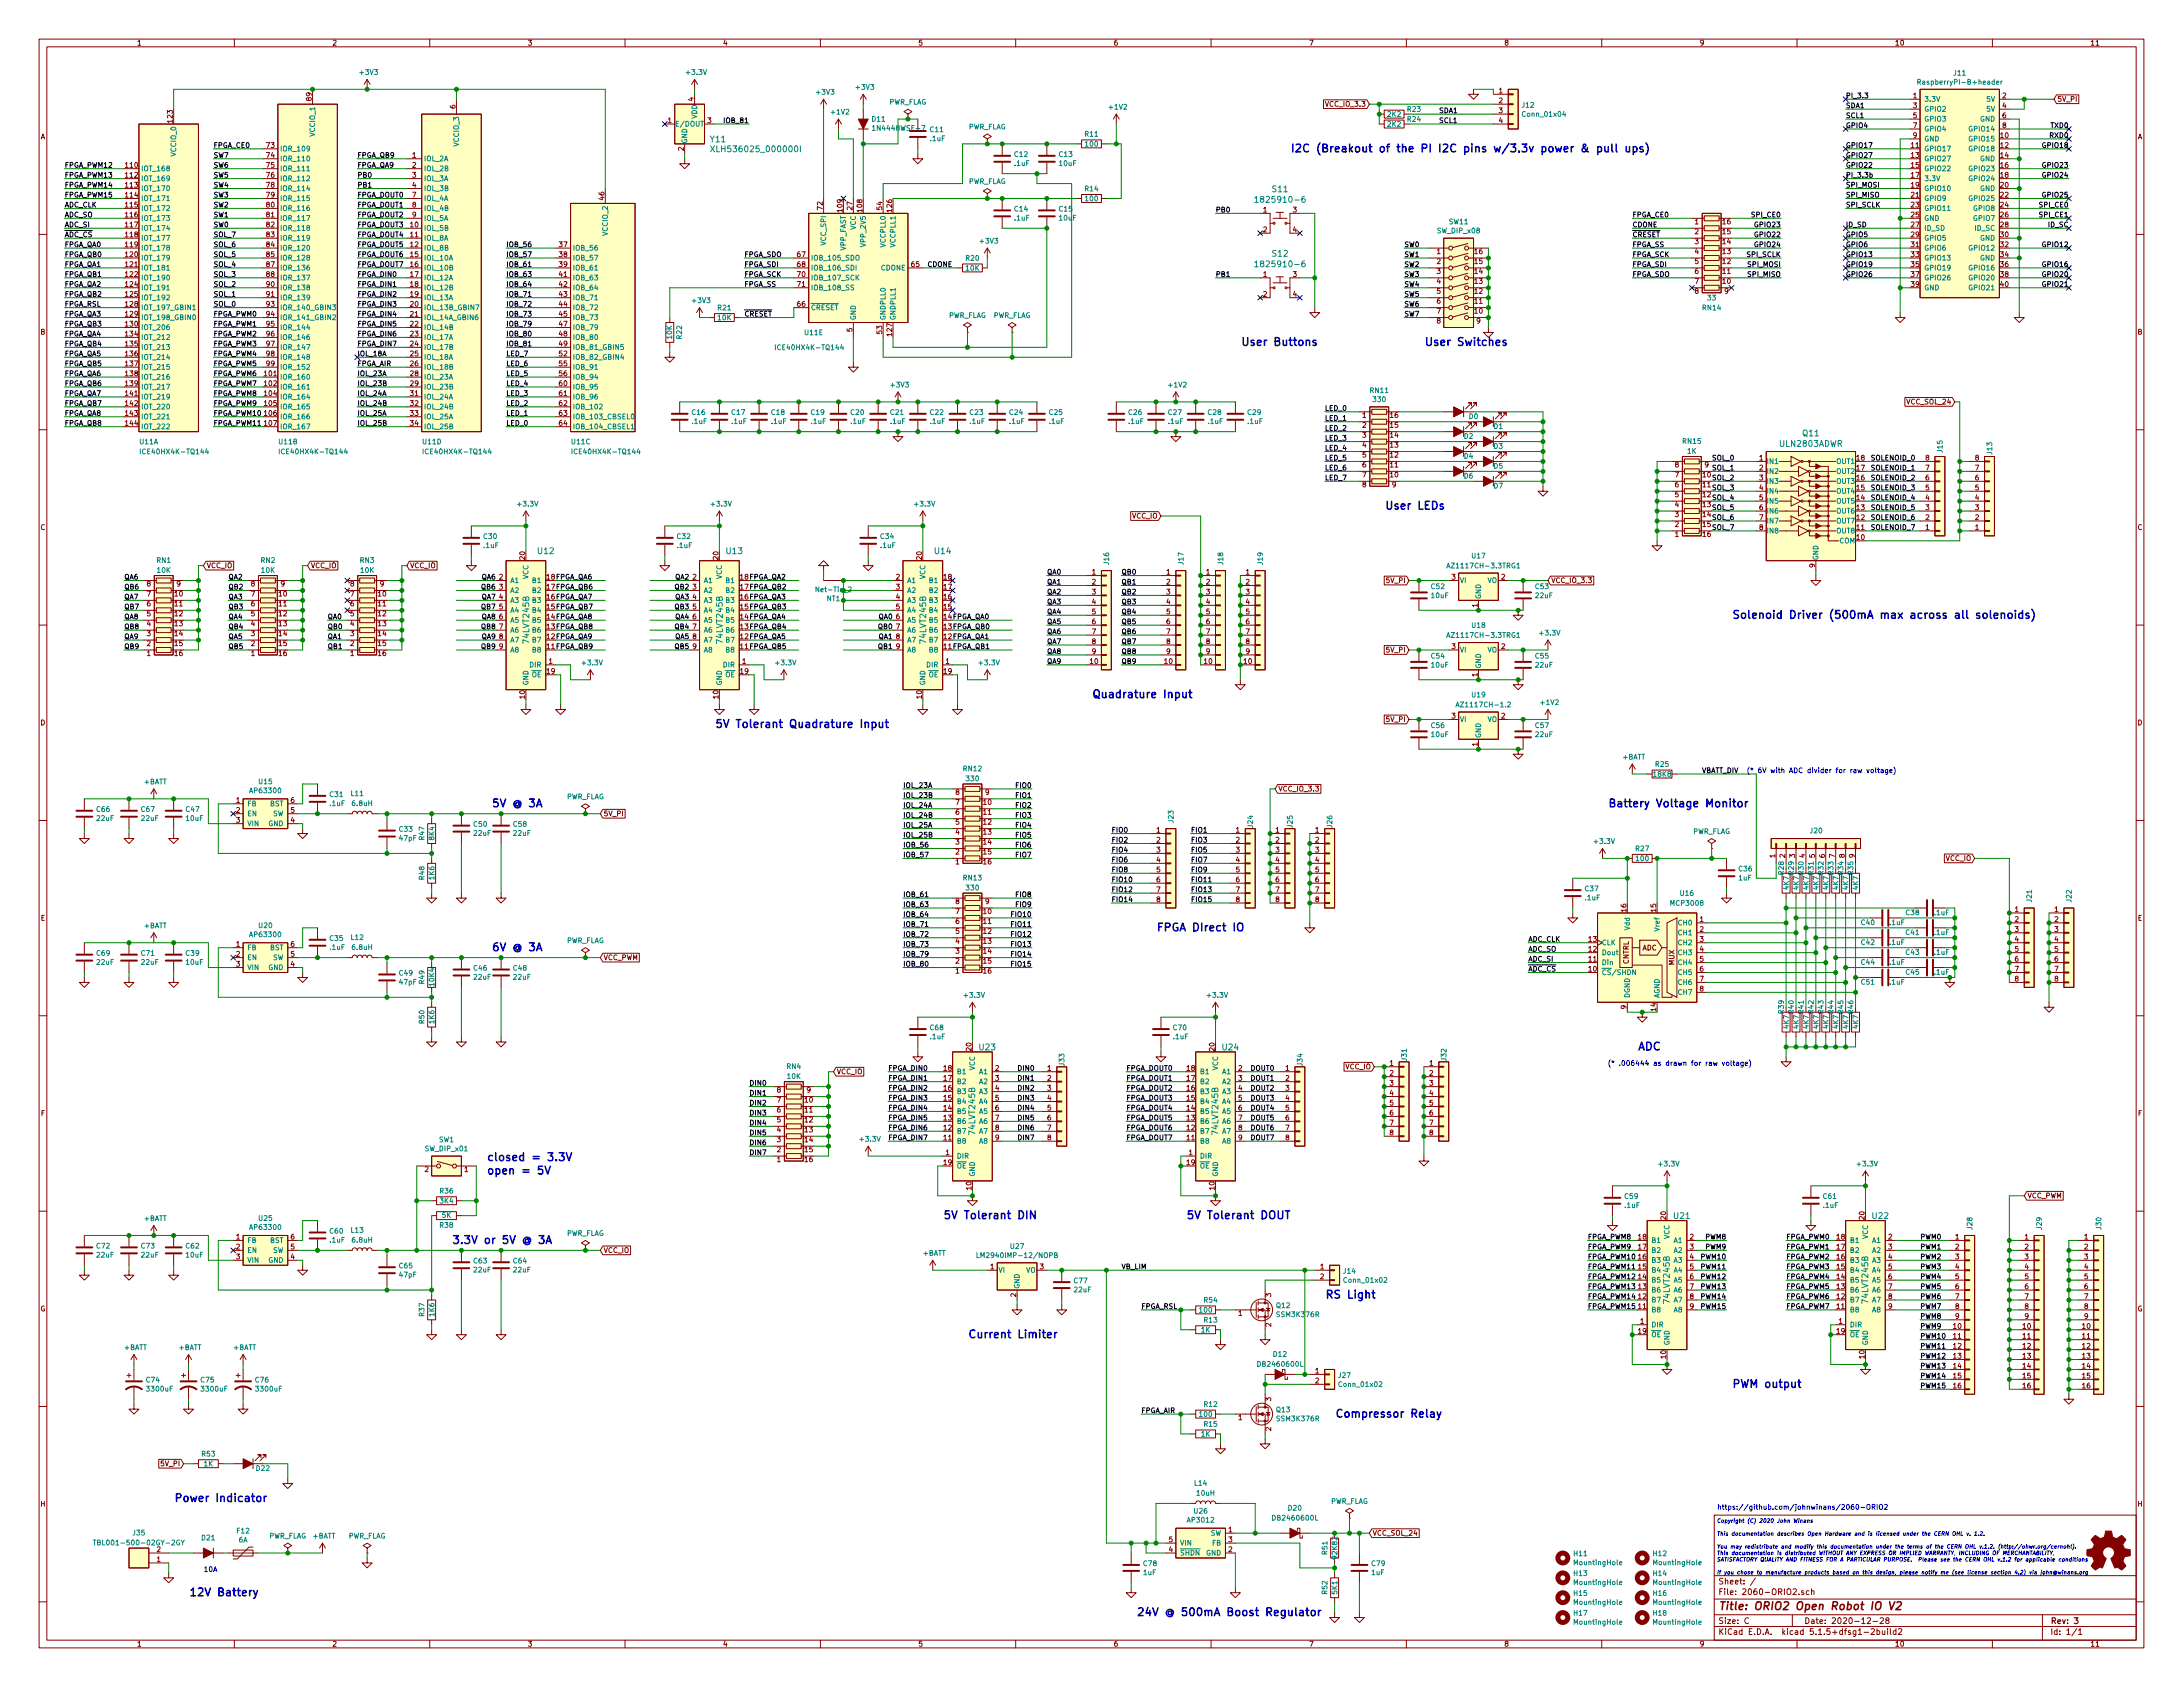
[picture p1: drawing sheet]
<svg xmlns="http://www.w3.org/2000/svg" width="559mm" height="432mm" viewBox="0 0 559 432" stroke-linecap="round" stroke-linejoin="round" font-family="sans-serif">
<defs><g id="words">
<g font-size="2.8" fill="#0000c2">
<text x="330.2" y="39">I2C (Breakout of the PI I2C pins w/3.3v power &amp; pull ups)</text>
<text x="317.5" y="88.5">User Buttons</text>
<text x="364.5" y="88.5">User Switches</text>
<text x="354.3" y="130.4">User LEDs</text>
<text x="443.2" y="158.4">Solenoid Driver (500mA max across all solenoids)</text>
<text x="279.4" y="178.7">Quadrature Input</text>
<text x="182.9" y="186.3">5V Tolerant Quadrature Input</text>
<text x="125.7" y="206.6">5V @ 3A</text>
<text x="411.5" y="206.6">Battery Voltage Monitor</text>
<text x="295.9" y="238.4">FPGA DIrect IO</text>
<text x="125.7" y="243.5">6V @ 3A</text>
<text x="419.1" y="268.9">ADC</text>
<text x="124.5" y="297.2">closed = 3.3V</text>
<text x="124.5" y="300.6">open = 5V</text>
<text x="241.3" y="312">5V Tolerant DIN</text>
<text x="303.5" y="312">5V Tolerant DOUT</text>
<text x="115.6" y="318.4">3.3V or 5V @ 3A</text>
<text x="339.1" y="332.4">RS Light</text>
<text x="247.6" y="342.5">Current Limiter</text>
<text x="443.2" y="355.2">PWM output</text>
<text x="341.6" y="362.8">Compressor Relay</text>
<text x="44.4" y="384.4">Power Indicator</text>
<text x="48.3" y="408.6">12V Battery</text>
<text x="290.8" y="413.6">24V @ 500mA Boost Regulator</text>
</g>
<text font-size="2.8" fill="#840000" x="439.8" y="412.1">Title: ORIO2 Open Robot IO V2</text>
<g font-size="2.1" fill="#008484">
<text x="181.9" y="36.4">Y11</text>
<text x="183.4" y="38.9">XLH536025_000000I</text>
<text x="322.6" y="51.9">1825910-6</text>
<text x="325.8" y="49.2">S11</text>
<text x="325.8" y="65.7">S12</text>
<text x="322.6" y="68.4">1825910-6</text>
<text x="461.5" y="111.7">Q11</text>
<text x="455.7" y="114.4">ULN2803ADWR</text>
<text x="137.8" y="141.8">U12</text>
<text x="186" y="141.8">U13</text>
<text x="239.4" y="141.8">U14</text>
<text x="135.5" y="164.4" transform="rotate(-90 135.5 164.4)">74LVT245B</text>
<text x="185" y="164.4" transform="rotate(-90 185 164.4)">74LVT245B</text>
<text x="237.1" y="164.4" transform="rotate(-90 237.1 164.4)">74LVT245B</text>
<text x="250.8" y="268.8">U23</text>
<text x="313" y="268.8">U24</text>
<text x="249.6" y="290.2" transform="rotate(-90 249.6 290.2)">74LVT245B</text>
<text x="311.8" y="290.2" transform="rotate(-90 311.8 290.2)">74LVT245B</text>
<text x="428.6" y="312">U21</text>
<text x="479.4" y="312">U22</text>
<text x="427.4" y="333.3" transform="rotate(-90 427.4 333.3)">74LVT245B</text>
<text x="478.2" y="333.3" transform="rotate(-90 478.2 333.3)">74LVT245B</text>
</g>
<g font-size="2.1" fill="#840000">
<text x="439.8" y="405.5">Sheet: /</text>
<text x="439.8" y="408.2">File: 2060-ORIO2.sch</text>
<text x="439.8" y="418.4">KiCad E.D.A. kicad 5.1.5+dfsg1-2build2</text>
<text x="439.8" y="415.6">Size: C</text>
<text x="461.8" y="415.6">Date: 2020-12-28</text>
<text x="524.8" y="415.6">Rev: 3</text>
<text x="524.8" y="418.4">Id: 1/1</text>
</g>
<g font-size="1.8" fill="#840000">
<text x="35" y="11.6">1</text>
<text x="85" y="11.6">2</text>
<text x="135" y="11.6">3</text>
<text x="185" y="11.6">4</text>
<text x="235" y="11.6">5</text>
<text x="285" y="11.6">6</text>
<text x="335" y="11.6">7</text>
<text x="385" y="11.6">8</text>
<text x="435" y="11.6">9</text>
<text x="485" y="11.6">10</text>
<text x="535" y="11.6">11</text>
<text x="383.7" y="23.9">1</text>
<text x="79.8" y="25.7" transform="rotate(-90 79.8 25.7)">89</text>
<text x="116.6" y="27.8" transform="rotate(-90 116.6 27.8)">6</text>
<text x="177.5" y="25.9" transform="rotate(-90 177.5 25.9)">4</text>
<text x="339.7" y="27.3">VCC_IO_3.3</text>
<text x="383.7" y="26.4">2</text>
<text x="383.7" y="29">3</text>
<text x="489.7" y="25.1">1</text>
<text x="489.7" y="27.7">3</text>
<text x="512.6" y="25.1">2</text>
<text x="512.6" y="27.7">4</text>
<text x="526.6" y="26">5V_PI</text>
<text x="10.4" y="35.6">A</text>
<text x="44.2" y="31.3" transform="rotate(-90 44.2 31.3)">123</text>
<text x="171" y="31.5">1</text>
<text x="181.1" y="31.5">3</text>
<text x="383.7" y="31.5">4</text>
<text x="489.7" y="30.2">5</text>
<text x="489.7" y="32.8">7</text>
<text x="489.7" y="35.3">9</text>
<text x="512.1" y="35.3">10</text>
<text x="512.6" y="30.2">6</text>
<text x="512.6" y="32.8">8</text>
<text x="547.2" y="35.6">A</text>
<text x="68.2" y="37.8">73</text>
<text x="68.2" y="40.4">74</text>
<text x="105.6" y="40.4">1</text>
<text x="175" y="38.6" transform="rotate(-90 175 38.6)">2</text>
<text x="489.3" y="37.8">11</text>
<text x="489.3" y="40.4">13</text>
<text x="512.1" y="37.8">12</text>
<text x="512.1" y="40.4">14</text>
<text x="32.2" y="42.9">110</text>
<text x="32.2" y="45.5">112</text>
<text x="68.2" y="42.9">75</text>
<text x="68.2" y="45.5">76</text>
<text x="105.6" y="42.9">2</text>
<text x="105.6" y="45.5">3</text>
<text x="489.3" y="42.9">15</text>
<text x="489.3" y="45.5">17</text>
<text x="512.1" y="42.9">16</text>
<text x="512.1" y="45.5">18</text>
<text x="32.2" y="48">113</text>
<text x="32.2" y="50.5">114</text>
<text x="32.2" y="53.1">115</text>
<text x="68.2" y="48">78</text>
<text x="68.2" y="50.5">79</text>
<text x="68.2" y="53.1">80</text>
<text x="105.6" y="48">4</text>
<text x="105.6" y="50.5">7</text>
<text x="105.6" y="53.1">8</text>
<text x="154.7" y="51.1" transform="rotate(-90 154.7 51.1)">46</text>
<text x="210.6" y="53.7" transform="rotate(-90 210.6 53.7)">72</text>
<text x="218.2" y="53.7" transform="rotate(-90 218.2 53.7)">27</text>
<text x="225.8" y="53.7" transform="rotate(-90 225.8 53.7)">54</text>
<text x="489.3" y="48">19</text>
<text x="489.3" y="50.5">21</text>
<text x="489.3" y="53.1">23</text>
<text x="512.1" y="48">20</text>
<text x="512.1" y="50.5">22</text>
<text x="512.1" y="53.1">24</text>
<text x="32.2" y="55.6">116</text>
<text x="32.2" y="58.2">117</text>
<text x="68.2" y="55.6">81</text>
<text x="68.2" y="58.2">82</text>
<text x="105.1" y="58.2">10</text>
<text x="105.6" y="55.6">9</text>
<text x="215.6" y="54.2" transform="rotate(-90 215.6 54.2)">109</text>
<text x="220.7" y="54.2" transform="rotate(-90 220.7 54.2)">108</text>
<text x="228.3" y="54.2" transform="rotate(-90 228.3 54.2)">126</text>
<text x="323.4" y="54.4">1</text>
<text x="323.4" y="59.4">2</text>
<text x="331" y="54.4">3</text>
<text x="331" y="59.4">4</text>
<text x="433.9" y="57.4">1</text>
<text x="433.9" y="59.9">2</text>
<text x="441" y="59.9">15</text>
<text x="441" y="57.4">16</text>
<text x="489.3" y="55.6">25</text>
<text x="489.3" y="58.2">27</text>
<text x="512.1" y="55.6">26</text>
<text x="512.1" y="58.2">28</text>
<text x="32.2" y="60.7">118</text>
<text x="32.2" y="63.2">119</text>
<text x="32.2" y="65.8">120</text>
<text x="68.2" y="60.7">83</text>
<text x="68.2" y="63.2">84</text>
<text x="68.2" y="65.8">85</text>
<text x="105.1" y="60.7">11</text>
<text x="105.1" y="63.2">12</text>
<text x="105.1" y="65.8">15</text>
<text x="143.2" y="63.2">37</text>
<text x="143.2" y="65.8">38</text>
<text x="204.1" y="65.8">67</text>
<text x="367.8" y="65">1</text>
<text x="377.5" y="65">16</text>
<text x="433.9" y="62.5">3</text>
<text x="433.9" y="65">4</text>
<text x="441" y="65">13</text>
<text x="441" y="62.5">14</text>
<text x="489.3" y="60.7">29</text>
<text x="489.3" y="63.2">31</text>
<text x="489.3" y="65.8">33</text>
<text x="512.1" y="60.7">30</text>
<text x="512.1" y="63.2">32</text>
<text x="512.1" y="65.8">34</text>
<text x="32.2" y="68.3">121</text>
<text x="32.2" y="70.9">122</text>
<text x="68.2" y="68.3">87</text>
<text x="68.2" y="70.9">88</text>
<text x="105.1" y="68.3">16</text>
<text x="105.1" y="70.9">17</text>
<text x="143.2" y="68.3">39</text>
<text x="143.2" y="70.9">41</text>
<text x="204.1" y="68.3">68</text>
<text x="204.1" y="70.9">70</text>
<text x="233.3" y="68.3">65</text>
<text x="323.4" y="70.9">1</text>
<text x="331" y="70.9">3</text>
<text x="367.8" y="67.6">2</text>
<text x="367.8" y="70.1">3</text>
<text x="377.5" y="70.1">14</text>
<text x="377.5" y="67.6">15</text>
<text x="433.9" y="67.6">5</text>
<text x="433.9" y="70.1">6</text>
<text x="441" y="70.1">11</text>
<text x="441" y="67.6">12</text>
<text x="489.3" y="68.3">35</text>
<text x="489.3" y="70.9">37</text>
<text x="512.1" y="68.3">36</text>
<text x="512.1" y="70.9">38</text>
<text x="32.2" y="73.4">124</text>
<text x="32.2" y="75.9">125</text>
<text x="68.2" y="73.4">90</text>
<text x="68.2" y="75.9">91</text>
<text x="105.1" y="73.4">18</text>
<text x="105.1" y="75.9">19</text>
<text x="143.2" y="73.4">42</text>
<text x="143.2" y="75.9">43</text>
<text x="204.1" y="73.4">71</text>
<text x="323.4" y="75.9">2</text>
<text x="331" y="75.9">4</text>
<text x="367.8" y="72.6">4</text>
<text x="367.8" y="75.2">5</text>
<text x="367.8" y="77.7">6</text>
<text x="377.5" y="77.7">11</text>
<text x="377.5" y="75.2">12</text>
<text x="377.5" y="72.6">13</text>
<text x="433.9" y="72.6">7</text>
<text x="433.9" y="75.2">8</text>
<text x="441" y="72.6">10</text>
<text x="441.5" y="75.2">9</text>
<text x="489.3" y="73.4">39</text>
<text x="512.1" y="73.4">40</text>
<text x="32.2" y="78.5">128</text>
<text x="32.2" y="81">129</text>
<text x="32.2" y="83.6">130</text>
<text x="68.2" y="78.5">93</text>
<text x="68.2" y="81">94</text>
<text x="68.2" y="83.6">95</text>
<text x="105.1" y="78.5">20</text>
<text x="105.1" y="81">21</text>
<text x="105.1" y="83.6">22</text>
<text x="143.2" y="78.5">44</text>
<text x="143.2" y="81">45</text>
<text x="143.2" y="83.6">47</text>
<text x="204.1" y="78.5">66</text>
<text x="367.8" y="80.3">7</text>
<text x="367.8" y="82.8">8</text>
<text x="377.5" y="80.3">10</text>
<text x="378" y="82.8">9</text>
<text x="10.4" y="85.6">B</text>
<text x="32.2" y="86.1">134</text>
<text x="32.2" y="88.6">135</text>
<text x="68.2" y="86.1">96</text>
<text x="68.2" y="88.6">97</text>
<text x="105.1" y="86.1">23</text>
<text x="105.1" y="88.6">24</text>
<text x="143.2" y="86.1">48</text>
<text x="143.2" y="88.6">49</text>
<text x="218.2" y="84.9" transform="rotate(-90 218.2 84.9)">5</text>
<text x="225.8" y="85.4" transform="rotate(-90 225.8 85.4)">53</text>
<text x="228.3" y="85.9" transform="rotate(-90 228.3 85.9)">127</text>
<text x="547.2" y="85.6">B</text>
<text x="32.2" y="91.2">136</text>
<text x="32.2" y="93.7">137</text>
<text x="68.2" y="91.2">98</text>
<text x="68.2" y="93.7">99</text>
<text x="105.1" y="91.2">25</text>
<text x="105.1" y="93.7">26</text>
<text x="143.2" y="91.2">52</text>
<text x="143.2" y="93.7">55</text>
<text x="32.2" y="96.3">138</text>
<text x="32.2" y="98.8">139</text>
<text x="32.2" y="101.3">141</text>
<text x="67.7" y="96.3">101</text>
<text x="67.7" y="98.8">102</text>
<text x="67.7" y="101.3">104</text>
<text x="105.1" y="96.3">28</text>
<text x="105.1" y="98.8">29</text>
<text x="105.1" y="101.3">31</text>
<text x="143.2" y="96.3">56</text>
<text x="143.2" y="98.8">60</text>
<text x="143.2" y="101.3">61</text>
<text x="32.2" y="103.9">142</text>
<text x="32.2" y="106.4">143</text>
<text x="67.7" y="103.9">105</text>
<text x="67.7" y="106.4">106</text>
<text x="105.1" y="103.9">32</text>
<text x="105.1" y="106.4">33</text>
<text x="143.2" y="103.9">62</text>
<text x="143.2" y="106.4">63</text>
<text x="348.8" y="106.9">1</text>
<text x="355.9" y="106.9">16</text>
<text x="488.3" y="103.5">VCC_SOL_24</text>
<text x="32.2" y="109">144</text>
<text x="67.7" y="109">107</text>
<text x="105.1" y="109">34</text>
<text x="143.2" y="109">64</text>
<text x="348.8" y="109.5">2</text>
<text x="348.8" y="112">3</text>
<text x="355.9" y="112">14</text>
<text x="355.9" y="109.5">15</text>
<text x="348.8" y="114.6">4</text>
<text x="348.8" y="117.1">5</text>
<text x="348.8" y="119.6">6</text>
<text x="355.9" y="119.6">11</text>
<text x="355.9" y="117.1">12</text>
<text x="355.9" y="114.6">13</text>
<text x="428.8" y="119.6">8</text>
<text x="436.4" y="119.6">9</text>
<text x="450.4" y="117.9">1</text>
<text x="475.3" y="117.9">18</text>
<text x="492.9" y="117.9">8</text>
<text x="505.6" y="117.9">8</text>
<text x="348.8" y="122.2">7</text>
<text x="348.8" y="124.7">8</text>
<text x="355.9" y="122.2">10</text>
<text x="356.4" y="124.7">9</text>
<text x="428.8" y="124.7">6</text>
<text x="428.8" y="122.2">7</text>
<text x="435.9" y="122.2">10</text>
<text x="435.9" y="124.7">11</text>
<text x="450.4" y="120.4">2</text>
<text x="450.4" y="122.9">3</text>
<text x="450.4" y="125.5">4</text>
<text x="475.3" y="125.5">15</text>
<text x="475.3" y="122.9">16</text>
<text x="475.3" y="120.4">17</text>
<text x="492.9" y="125.5">5</text>
<text x="492.9" y="122.9">6</text>
<text x="492.9" y="120.4">7</text>
<text x="505.6" y="125.5">5</text>
<text x="505.6" y="122.9">6</text>
<text x="505.6" y="120.4">7</text>
<text x="428.8" y="129.8">4</text>
<text x="428.8" y="127.3">5</text>
<text x="435.9" y="127.3">12</text>
<text x="435.9" y="129.8">13</text>
<text x="450.4" y="128">5</text>
<text x="450.4" y="130.6">6</text>
<text x="475.3" y="130.6">13</text>
<text x="475.3" y="128">14</text>
<text x="492.9" y="130.6">3</text>
<text x="492.9" y="128">4</text>
<text x="505.6" y="130.6">3</text>
<text x="505.6" y="128">4</text>
<text x="10.4" y="135.6">C</text>
<text x="289.8" y="132.7">VCC_IO</text>
<text x="428.8" y="137.4">1</text>
<text x="428.8" y="134.9">2</text>
<text x="428.8" y="132.3">3</text>
<text x="435.9" y="132.3">14</text>
<text x="435.9" y="134.9">15</text>
<text x="435.9" y="137.4">16</text>
<text x="450.4" y="133.1">7</text>
<text x="450.4" y="135.6">8</text>
<text x="475.3" y="135.6">11</text>
<text x="475.3" y="133.1">12</text>
<text x="492.9" y="135.6">1</text>
<text x="492.9" y="133.1">2</text>
<text x="505.6" y="135.6">1</text>
<text x="505.6" y="133.1">2</text>
<text x="547.2" y="135.6">C</text>
<text x="134.4" y="143.2" transform="rotate(-90 134.4 143.2)">20</text>
<text x="183.9" y="143.2" transform="rotate(-90 183.9 143.2)">20</text>
<text x="236" y="143.2" transform="rotate(-90 236 143.2)">20</text>
<text x="475.3" y="138.2">10</text>
<text x="52.9" y="145.4">VCC_IO</text>
<text x="79.5" y="145.4">VCC_IO</text>
<text x="104.9" y="145.4">VCC_IO</text>
<text x="127.8" y="148.3">2</text>
<text x="177.3" y="148.3">2</text>
<text x="229.4" y="148.3">2</text>
<text x="241.6" y="148.3">18</text>
<text x="279.6" y="147.1">1</text>
<text x="279.6" y="149.6">2</text>
<text x="298.6" y="147.1">1</text>
<text x="298.6" y="149.6">2</text>
<text x="308.8" y="147.1">1</text>
<text x="308.8" y="149.6">2</text>
<text x="318.9" y="147.1">1</text>
<text x="318.9" y="149.6">2</text>
<text x="355.1" y="149.2">5V_PI</text>
<text x="371.6" y="148.3">3</text>
<text x="384.3" y="148.3">2</text>
<text x="397" y="149.2">VCC_IO_3.3</text>
<text x="464.6" y="145.3" transform="rotate(-90 464.6 145.3)">9</text>
<text x="37.6" y="155.2">6</text>
<text x="37.6" y="152.7">7</text>
<text x="37.6" y="150.1">8</text>
<text x="44.8" y="152.7">10</text>
<text x="44.8" y="155.2">11</text>
<text x="45.2" y="150.1">9</text>
<text x="64.3" y="155.2">6</text>
<text x="64.3" y="152.7">7</text>
<text x="64.3" y="150.1">8</text>
<text x="71.4" y="152.7">10</text>
<text x="71.4" y="155.2">11</text>
<text x="71.9" y="150.1">9</text>
<text x="89.7" y="155.2">6</text>
<text x="89.7" y="152.7">7</text>
<text x="89.7" y="150.1">8</text>
<text x="96.8" y="152.7">10</text>
<text x="96.8" y="155.2">11</text>
<text x="97.3" y="150.1">9</text>
<text x="127.8" y="150.9">3</text>
<text x="127.8" y="153.4">4</text>
<text x="127.8" y="156">5</text>
<text x="177.3" y="150.9">3</text>
<text x="177.3" y="153.4">4</text>
<text x="177.3" y="156">5</text>
<text x="229.4" y="150.9">3</text>
<text x="229.4" y="153.4">4</text>
<text x="229.4" y="156">5</text>
<text x="241.6" y="156">15</text>
<text x="241.6" y="153.4">16</text>
<text x="241.6" y="150.9">17</text>
<text x="279.6" y="152.1">3</text>
<text x="279.6" y="154.7">4</text>
<text x="298.6" y="152.1">3</text>
<text x="298.6" y="154.7">4</text>
<text x="308.8" y="152.1">3</text>
<text x="308.8" y="154.7">4</text>
<text x="318.9" y="152.1">3</text>
<text x="318.9" y="154.7">4</text>
<text x="378.2" y="155.4" transform="rotate(-90 378.2 155.4)">1</text>
<text x="37.6" y="160.3">4</text>
<text x="37.6" y="157.7">5</text>
<text x="44.8" y="157.7">12</text>
<text x="44.8" y="160.3">13</text>
<text x="64.3" y="160.3">4</text>
<text x="64.3" y="157.7">5</text>
<text x="71.4" y="157.7">12</text>
<text x="71.4" y="160.3">13</text>
<text x="89.7" y="160.3">4</text>
<text x="89.7" y="157.7">5</text>
<text x="96.8" y="157.7">12</text>
<text x="96.8" y="160.3">13</text>
<text x="127.8" y="158.5">6</text>
<text x="127.8" y="161">7</text>
<text x="177.3" y="158.5">6</text>
<text x="177.3" y="161">7</text>
<text x="229.4" y="158.5">6</text>
<text x="229.4" y="161">7</text>
<text x="279.6" y="157.2">5</text>
<text x="279.6" y="159.8">6</text>
<text x="298.6" y="157.2">5</text>
<text x="298.6" y="159.8">6</text>
<text x="308.8" y="157.2">5</text>
<text x="308.8" y="159.8">6</text>
<text x="318.9" y="157.2">5</text>
<text x="318.9" y="159.8">6</text>
<text x="37.6" y="167.9">1</text>
<text x="37.6" y="165.4">2</text>
<text x="37.6" y="162.8">3</text>
<text x="44.8" y="162.8">14</text>
<text x="44.8" y="165.4">15</text>
<text x="44.8" y="167.9">16</text>
<text x="64.3" y="167.9">1</text>
<text x="64.3" y="165.4">2</text>
<text x="64.3" y="162.8">3</text>
<text x="71.4" y="162.8">14</text>
<text x="71.4" y="165.4">15</text>
<text x="71.4" y="167.9">16</text>
<text x="89.7" y="167.9">1</text>
<text x="89.7" y="165.4">2</text>
<text x="89.7" y="162.8">3</text>
<text x="96.8" y="162.8">14</text>
<text x="96.8" y="165.4">15</text>
<text x="96.8" y="167.9">16</text>
<text x="127.8" y="163.6">8</text>
<text x="127.8" y="166.1">9</text>
<text x="177.3" y="163.6">8</text>
<text x="177.3" y="166.1">9</text>
<text x="229.4" y="163.6">8</text>
<text x="229.4" y="166.1">9</text>
<text x="279.6" y="162.3">7</text>
<text x="279.6" y="164.8">8</text>
<text x="279.6" y="167.4">9</text>
<text x="298.6" y="162.3">7</text>
<text x="298.6" y="164.8">8</text>
<text x="298.6" y="167.4">9</text>
<text x="308.8" y="162.3">7</text>
<text x="308.8" y="164.8">8</text>
<text x="308.8" y="167.4">9</text>
<text x="318.9" y="162.3">7</text>
<text x="318.9" y="164.8">8</text>
<text x="318.9" y="167.4">9</text>
<text x="355.1" y="167">5V_PI</text>
<text x="371.6" y="166.1">3</text>
<text x="384.3" y="166.1">2</text>
<text x="140" y="172.5">19</text>
<text x="140.5" y="169.9">1</text>
<text x="189.5" y="172.5">19</text>
<text x="190" y="169.9">1</text>
<text x="241.6" y="172.5">19</text>
<text x="242.1" y="169.9">1</text>
<text x="279.1" y="169.9">10</text>
<text x="298.1" y="169.9">10</text>
<text x="308.3" y="169.9">10</text>
<text x="318.4" y="169.9">10</text>
<text x="378.2" y="173.2" transform="rotate(-90 378.2 173.2)">1</text>
<text x="134.4" y="178.8" transform="rotate(-90 134.4 178.8)">10</text>
<text x="183.9" y="178.8" transform="rotate(-90 183.9 178.8)">10</text>
<text x="236" y="178.8" transform="rotate(-90 236 178.8)">10</text>
<text x="10.4" y="185.6">D</text>
<text x="355.1" y="184.8">5V_PI</text>
<text x="371.6" y="183.9">3</text>
<text x="384.3" y="183.9">2</text>
<text x="547.2" y="185.6">D</text>
<text x="378.2" y="191" transform="rotate(-90 378.2 191)">1</text>
<text x="244.6" y="203.5">8</text>
<text x="252.2" y="203.5">9</text>
<text x="327.2" y="202.6">VCC_IO_3.3</text>
<text x="60.5" y="205.5">1</text>
<text x="60.5" y="208">2</text>
<text x="74.4" y="208">5</text>
<text x="74.4" y="205.5">6</text>
<text x="154.5" y="208.9">5V_PI</text>
<text x="244.6" y="208.5">6</text>
<text x="244.6" y="206">7</text>
<text x="251.8" y="206">10</text>
<text x="251.8" y="208.5">11</text>
<text x="60.5" y="210.6">3</text>
<text x="74.4" y="210.6">4</text>
<text x="244.6" y="213.6">4</text>
<text x="244.6" y="211.1">5</text>
<text x="251.8" y="211.1">12</text>
<text x="251.8" y="213.6">13</text>
<text x="296.1" y="213.1">1</text>
<text x="296.1" y="215.6">2</text>
<text x="316.4" y="213.1">1</text>
<text x="316.4" y="215.6">2</text>
<text x="326.5" y="213.1">1</text>
<text x="326.5" y="215.6">2</text>
<text x="336.7" y="213.1">1</text>
<text x="336.7" y="215.6">2</text>
<text x="244.6" y="221.2">1</text>
<text x="244.6" y="218.7">2</text>
<text x="244.6" y="216.2">3</text>
<text x="251.8" y="216.2">14</text>
<text x="251.8" y="218.7">15</text>
<text x="251.8" y="221.2">16</text>
<text x="296.1" y="218.2">3</text>
<text x="296.1" y="220.7">4</text>
<text x="316.4" y="218.2">3</text>
<text x="316.4" y="220.7">4</text>
<text x="326.5" y="218.2">3</text>
<text x="326.5" y="220.7">4</text>
<text x="336.7" y="218.2">3</text>
<text x="336.7" y="220.7">4</text>
<text x="454.4" y="219.6" transform="rotate(-90 454.4 219.6)">1</text>
<text x="456.9" y="219.6" transform="rotate(-90 456.9 219.6)">2</text>
<text x="459.5" y="219.6" transform="rotate(-90 459.5 219.6)">3</text>
<text x="462" y="219.6" transform="rotate(-90 462 219.6)">4</text>
<text x="464.6" y="219.6" transform="rotate(-90 464.6 219.6)">5</text>
<text x="467.1" y="219.6" transform="rotate(-90 467.1 219.6)">6</text>
<text x="469.6" y="219.6" transform="rotate(-90 469.6 219.6)">7</text>
<text x="472.2" y="219.6" transform="rotate(-90 472.2 219.6)">8</text>
<text x="474.7" y="219.6" transform="rotate(-90 474.7 219.6)">9</text>
<text x="498.1" y="220.3">VCC_IO</text>
<text x="296.1" y="223.3">5</text>
<text x="296.1" y="225.8">6</text>
<text x="316.4" y="223.3">5</text>
<text x="316.4" y="225.8">6</text>
<text x="326.5" y="223.3">5</text>
<text x="326.5" y="225.8">6</text>
<text x="336.7" y="223.3">5</text>
<text x="336.7" y="225.8">6</text>
<text x="244.6" y="233.9">7</text>
<text x="244.6" y="231.4">8</text>
<text x="251.8" y="233.9">10</text>
<text x="252.2" y="231.4">9</text>
<text x="296.1" y="228.3">7</text>
<text x="296.1" y="230.9">8</text>
<text x="316.4" y="228.3">7</text>
<text x="316.4" y="230.9">8</text>
<text x="326.5" y="228.3">7</text>
<text x="326.5" y="230.9">8</text>
<text x="336.7" y="228.3">7</text>
<text x="336.7" y="230.9">8</text>
<text x="416.3" y="233.4" transform="rotate(-90 416.3 233.4)">16</text>
<text x="423.9" y="233.4" transform="rotate(-90 423.9 233.4)">15</text>
<text x="515.8" y="233.4">1</text>
<text x="525.9" y="233.4">1</text>
<text x="10.4" y="235.6">E</text>
<text x="244.6" y="239">5</text>
<text x="244.6" y="236.5">6</text>
<text x="251.8" y="236.5">11</text>
<text x="251.8" y="239">12</text>
<text x="435.1" y="236">1</text>
<text x="435.1" y="238.5">2</text>
<text x="515.8" y="236">2</text>
<text x="515.8" y="238.5">3</text>
<text x="525.9" y="236">2</text>
<text x="525.9" y="238.5">3</text>
<text x="547.2" y="235.6">E</text>
<text x="60.5" y="242.3">1</text>
<text x="60.5" y="244.9">2</text>
<text x="74.4" y="244.9">5</text>
<text x="74.4" y="242.3">6</text>
<text x="154.5" y="245.7">VCC_PWM</text>
<text x="244.6" y="244.1">3</text>
<text x="244.6" y="241.6">4</text>
<text x="251.8" y="241.6">13</text>
<text x="251.8" y="244.1">14</text>
<text x="406.7" y="243.6">12</text>
<text x="406.7" y="241">13</text>
<text x="420.4" y="243.3">ADC</text>
<text x="435.1" y="241">3</text>
<text x="435.1" y="243.6">4</text>
<text x="515.8" y="241">4</text>
<text x="515.8" y="243.6">5</text>
<text x="525.9" y="241">4</text>
<text x="525.9" y="243.6">5</text>
<text x="60.5" y="247.4">3</text>
<text x="74.4" y="247.4">4</text>
<text x="244.6" y="249.2">1</text>
<text x="244.6" y="246.6">2</text>
<text x="251.8" y="246.6">15</text>
<text x="251.8" y="249.2">16</text>
<text x="406.7" y="248.7">10</text>
<text x="406.7" y="246.1">11</text>
<text x="416.9" y="246.8" transform="rotate(-90 416.9 246.8)">CNTRL</text>
<text x="428.6" y="247.1" transform="rotate(-90 428.6 247.1)">MUX</text>
<text x="435.1" y="246.1">5</text>
<text x="435.1" y="248.7">6</text>
<text x="435.1" y="251.2">7</text>
<text x="515.8" y="246.1">6</text>
<text x="515.8" y="248.7">7</text>
<text x="515.8" y="251.2">8</text>
<text x="525.9" y="246.1">6</text>
<text x="525.9" y="248.7">7</text>
<text x="525.9" y="251.2">8</text>
<text x="435.1" y="253.7">8</text>
<text x="416.3" y="258.3" transform="rotate(-90 416.3 258.3)">9</text>
<text x="423.9" y="258.8" transform="rotate(-90 423.9 258.8)">14</text>
<text x="248.7" y="268.9" transform="rotate(-90 248.7 268.9)">20</text>
<text x="310.9" y="268.9" transform="rotate(-90 310.9 268.9)">20</text>
<text x="214.1" y="275">VCC_IO</text>
<text x="241.6" y="274.1">18</text>
<text x="254.8" y="274.1">2</text>
<text x="268.1" y="274.1">1</text>
<text x="303.8" y="274.1">18</text>
<text x="317" y="274.1">2</text>
<text x="329.1" y="274.1">1</text>
<text x="344.4" y="273.7">VCC_IO</text>
<text x="355.8" y="272.8">1</text>
<text x="355.8" y="275.3">2</text>
<text x="365.9" y="272.8">1</text>
<text x="365.9" y="275.3">2</text>
<text x="198.9" y="279.7">8</text>
<text x="206.5" y="279.7">9</text>
<text x="241.6" y="281.7">15</text>
<text x="241.6" y="279.1">16</text>
<text x="241.6" y="276.6">17</text>
<text x="254.8" y="276.6">3</text>
<text x="254.8" y="279.1">4</text>
<text x="254.8" y="281.7">5</text>
<text x="268.1" y="276.6">2</text>
<text x="268.1" y="279.1">3</text>
<text x="268.1" y="281.7">4</text>
<text x="303.8" y="281.7">15</text>
<text x="303.8" y="279.1">16</text>
<text x="303.8" y="276.6">17</text>
<text x="317" y="276.6">3</text>
<text x="317" y="279.1">4</text>
<text x="317" y="281.7">5</text>
<text x="329.1" y="276.6">2</text>
<text x="329.1" y="279.1">3</text>
<text x="329.1" y="281.7">4</text>
<text x="355.8" y="277.9">3</text>
<text x="355.8" y="280.4">4</text>
<text x="365.9" y="277.9">3</text>
<text x="365.9" y="280.4">4</text>
<text x="10.5" y="285.6">F</text>
<text x="198.9" y="287.3">5</text>
<text x="198.9" y="284.7">6</text>
<text x="198.9" y="282.2">7</text>
<text x="206" y="282.2">10</text>
<text x="206" y="284.7">11</text>
<text x="206" y="287.3">12</text>
<text x="241.6" y="286.8">13</text>
<text x="241.6" y="284.2">14</text>
<text x="254.8" y="284.2">6</text>
<text x="254.8" y="286.8">7</text>
<text x="268.1" y="284.2">5</text>
<text x="268.1" y="286.8">6</text>
<text x="303.8" y="286.8">13</text>
<text x="303.8" y="284.2">14</text>
<text x="317" y="284.2">6</text>
<text x="317" y="286.8">7</text>
<text x="329.1" y="284.2">5</text>
<text x="329.1" y="286.8">6</text>
<text x="355.8" y="283">5</text>
<text x="355.8" y="285.5">6</text>
<text x="365.9" y="283">5</text>
<text x="365.9" y="285.5">6</text>
<text x="547.3" y="285.6">F</text>
<text x="198.9" y="292.4">3</text>
<text x="198.9" y="289.8">4</text>
<text x="206" y="289.8">13</text>
<text x="206" y="292.4">14</text>
<text x="241.6" y="291.8">11</text>
<text x="241.6" y="289.3">12</text>
<text x="254.8" y="289.3">8</text>
<text x="254.8" y="291.8">9</text>
<text x="268.1" y="289.3">7</text>
<text x="268.1" y="291.8">8</text>
<text x="303.8" y="291.8">11</text>
<text x="303.8" y="289.3">12</text>
<text x="317" y="289.3">8</text>
<text x="317" y="291.8">9</text>
<text x="329.1" y="289.3">7</text>
<text x="329.1" y="291.8">8</text>
<text x="355.8" y="288">7</text>
<text x="355.8" y="290.6">8</text>
<text x="365.9" y="288">7</text>
<text x="365.9" y="290.6">8</text>
<text x="108.7" y="300">2</text>
<text x="118.9" y="300">1</text>
<text x="198.9" y="297.4">1</text>
<text x="198.9" y="294.9">2</text>
<text x="206" y="294.9">15</text>
<text x="206" y="297.4">16</text>
<text x="241.6" y="298.2">19</text>
<text x="242.1" y="295.7">1</text>
<text x="303.8" y="298.2">19</text>
<text x="304.3" y="295.7">1</text>
<text x="248.7" y="304.5" transform="rotate(-90 248.7 304.5)">10</text>
<text x="310.9" y="304.5" transform="rotate(-90 310.9 304.5)">10</text>
<text x="518.9" y="306.7">VCC_PWM</text>
<text x="60.5" y="317.2">1</text>
<text x="74.4" y="317.2">6</text>
<text x="419.4" y="317.2">18</text>
<text x="426.5" y="312.1" transform="rotate(-90 426.5 312.1)">20</text>
<text x="432.6" y="317.2">2</text>
<text x="470.2" y="317.2">18</text>
<text x="477.3" y="312.1" transform="rotate(-90 477.3 312.1)">20</text>
<text x="483.4" y="317.2">2</text>
<text x="500.5" y="317.2">1</text>
<text x="518.3" y="317.2">1</text>
<text x="533.6" y="317.2">1</text>
<text x="60.5" y="319.8">2</text>
<text x="60.5" y="322.3">3</text>
<text x="74.4" y="322.3">4</text>
<text x="74.4" y="319.8">5</text>
<text x="154.5" y="320.7">VCC_IO</text>
<text x="419.4" y="322.3">16</text>
<text x="419.4" y="319.8">17</text>
<text x="432.6" y="319.8">3</text>
<text x="432.6" y="322.3">4</text>
<text x="470.2" y="322.3">16</text>
<text x="470.2" y="319.8">17</text>
<text x="483.4" y="319.8">3</text>
<text x="483.4" y="322.3">4</text>
<text x="500.5" y="319.8">2</text>
<text x="500.5" y="322.3">3</text>
<text x="518.3" y="319.8">2</text>
<text x="518.3" y="322.3">3</text>
<text x="533.6" y="319.8">2</text>
<text x="533.6" y="322.3">3</text>
<text x="253.5" y="324.9">1</text>
<text x="266.2" y="324.9">3</text>
<text x="338" y="324.9">1</text>
<text x="338" y="327.4">2</text>
<text x="419.4" y="329.9">13</text>
<text x="419.4" y="327.4">14</text>
<text x="419.4" y="324.9">15</text>
<text x="432.6" y="324.9">5</text>
<text x="432.6" y="327.4">6</text>
<text x="432.6" y="329.9">7</text>
<text x="470.2" y="329.9">13</text>
<text x="470.2" y="327.4">14</text>
<text x="470.2" y="324.9">15</text>
<text x="483.4" y="324.9">5</text>
<text x="483.4" y="327.4">6</text>
<text x="483.4" y="329.9">7</text>
<text x="500.5" y="324.9">4</text>
<text x="500.5" y="327.4">5</text>
<text x="500.5" y="329.9">6</text>
<text x="518.3" y="324.9">4</text>
<text x="518.3" y="327.4">5</text>
<text x="518.3" y="329.9">6</text>
<text x="533.6" y="324.9">4</text>
<text x="533.6" y="327.4">5</text>
<text x="533.6" y="329.9">6</text>
<text x="10.3" y="335.6">G</text>
<text x="260.1" y="332" transform="rotate(-90 260.1 332)">2</text>
<text x="325.4" y="332" transform="rotate(-90 325.4 332)">3</text>
<text x="419.4" y="335">11</text>
<text x="419.4" y="332.5">12</text>
<text x="432.6" y="332.5">8</text>
<text x="432.6" y="335">9</text>
<text x="470.2" y="335">11</text>
<text x="470.2" y="332.5">12</text>
<text x="483.4" y="332.5">8</text>
<text x="483.4" y="335">9</text>
<text x="500.5" y="332.5">7</text>
<text x="500.5" y="335">8</text>
<text x="518.3" y="332.5">7</text>
<text x="518.3" y="335">8</text>
<text x="533.6" y="332.5">7</text>
<text x="533.6" y="335">8</text>
<text x="547.1" y="335.6">G</text>
<text x="317" y="336.8">1</text>
<text x="325.4" y="339.6" transform="rotate(-90 325.4 339.6)">2</text>
<text x="419.4" y="341.4">19</text>
<text x="419.9" y="338.8">1</text>
<text x="470.2" y="341.4">19</text>
<text x="470.7" y="338.8">1</text>
<text x="500" y="340.1">10</text>
<text x="500.5" y="337.6">9</text>
<text x="517.8" y="340.1">10</text>
<text x="518.3" y="337.6">9</text>
<text x="533.1" y="340.1">10</text>
<text x="533.6" y="337.6">9</text>
<text x="426.5" y="347.7" transform="rotate(-90 426.5 347.7)">10</text>
<text x="477.3" y="347.7" transform="rotate(-90 477.3 347.7)">10</text>
<text x="500" y="342.6">11</text>
<text x="500" y="345.2">12</text>
<text x="500" y="347.7">13</text>
<text x="517.8" y="342.6">11</text>
<text x="517.8" y="345.2">12</text>
<text x="517.8" y="347.7">13</text>
<text x="533.1" y="342.6">11</text>
<text x="533.1" y="345.2">12</text>
<text x="533.1" y="347.7">13</text>
<text x="336.7" y="351.5">1</text>
<text x="500" y="350.3">14</text>
<text x="500" y="352.8">15</text>
<text x="517.8" y="350.3">14</text>
<text x="517.8" y="352.8">15</text>
<text x="533.1" y="350.3">14</text>
<text x="533.1" y="352.8">15</text>
<text x="325.4" y="358.6" transform="rotate(-90 325.4 358.6)">3</text>
<text x="336.7" y="354.1">2</text>
<text x="500" y="355.3">16</text>
<text x="517.8" y="355.3">16</text>
<text x="533.1" y="355.3">16</text>
<text x="317" y="363.5">1</text>
<text x="325.4" y="366.2" transform="rotate(-90 325.4 366.2)">2</text>
<text x="41.4" y="375.3">5V_PI</text>
<text x="10.4" y="385.6">H</text>
<text x="547.2" y="385.6">H</text>
<text x="299.2" y="394.7">5</text>
<text x="314.5" y="392.2">1</text>
<text x="314.5" y="394.7">3</text>
<text x="351.3" y="393.1">VCC_SOL_24</text>
<text x="40.2" y="399.8">1</text>
<text x="40.2" y="397.3">2</text>
<text x="299.2" y="397.3">4</text>
<text x="314.5" y="397.3">2</text>
<text x="35" y="421.4">1</text>
<text x="85" y="421.4">2</text>
<text x="135" y="421.4">3</text>
<text x="185" y="421.4">4</text>
<text x="235" y="421.4">5</text>
<text x="285" y="421.4">6</text>
<text x="335" y="421.4">7</text>
<text x="385" y="421.4">8</text>
<text x="435" y="421.4">9</text>
<text x="485" y="421.4">10</text>
<text x="535" y="421.4">11</text>
</g>
<g font-size="1.8" fill="#008484">
<text x="92.3" y="19.2">+3V3</text>
<text x="175.8" y="19.2">+3.3V</text>
<text x="219.3" y="23">+3V3</text>
<text x="492.1" y="21.7">RaspberryPI-B+header</text>
<text x="500.2" y="19.4">J11</text>
<text x="209.1" y="24.2">+3V3</text>
<text x="212.9" y="29.3">+1V2</text>
<text x="227.5" y="26.8">PWR_FLAG</text>
<text x="284" y="28">+1V2</text>
<text x="355.2" y="29.9">2K2</text>
<text x="360.3" y="28.6">R23</text>
<text x="389.7" y="27.6">J12</text>
<text x="390" y="29.9">Conn_01x04</text>
<text x="492.5" y="26">3.3V</text>
<text x="492.5" y="28.6">GPIO2</text>
<text x="508.6" y="26">5V</text>
<text x="508.6" y="28.6">5V</text>
<text x="80.6" y="34.7" transform="rotate(-90 80.6 34.7)">VCCIO_1</text>
<text x="172.7" y="32.4">E/D OUT</text>
<text x="178.4" y="30.4" transform="rotate(-90 178.4 30.4)">VDD</text>
<text x="223.3" y="31.1">D11</text>
<text x="224.2" y="33.5">1N4448WSF-7</text>
<text x="238.2" y="33.8">C11</text>
<text x="247.8" y="33.1">PWR_FLAG</text>
<text x="277.8" y="35">R11</text>
<text x="355.2" y="32.4">2K2</text>
<text x="360.3" y="31.2">R24</text>
<text x="492.5" y="31.1">GPIO3</text>
<text x="492.5" y="33.7">GPIO4</text>
<text x="504.4" y="33.7">GPIO14</text>
<text x="506.9" y="31.1">GND</text>
<text x="45.1" y="39.8" transform="rotate(-90 45.1 39.8)">VCCIO_0</text>
<text x="71.6" y="38.7">IOR_109</text>
<text x="71.6" y="41.3">IOR_110</text>
<text x="108.5" y="41.3">IOL_2A</text>
<text x="117.5" y="37.3" transform="rotate(-90 117.5 37.3)">VCCIO_3</text>
<text x="175.9" y="36.8" transform="rotate(-90 175.9 36.8)">GND</text>
<text x="238.2" y="36.1">.1uF</text>
<text x="259.7" y="40.2">C12</text>
<text x="271.2" y="40.2">C13</text>
<text x="277.9" y="37.5">100</text>
<text x="492.5" y="38.7">GPIO17</text>
<text x="492.5" y="41.3">GPIO27</text>
<text x="492.5" y="36.2">GND</text>
<text x="504.4" y="36.2">GPIO15</text>
<text x="504.4" y="38.7">GPIO18</text>
<text x="506.9" y="41.3">GND</text>
<text x="36.1" y="43.8">IOT_168</text>
<text x="36.1" y="46.4">IOT_169</text>
<text x="71.6" y="43.8">IOR_111</text>
<text x="71.6" y="46.4">IOR_112</text>
<text x="108.5" y="43.8">IOL_2B</text>
<text x="108.5" y="46.4">IOL_3A</text>
<text x="247.8" y="47.1">PWR_FLAG</text>
<text x="259.8" y="42.5">.1uF</text>
<text x="271.2" y="42.5">10uF</text>
<text x="492.5" y="43.8">GPIO22</text>
<text x="492.5" y="46.4">3.3V</text>
<text x="504.4" y="43.8">GPIO23</text>
<text x="504.4" y="46.4">GPIO24</text>
<text x="36.1" y="48.9">IOT_170</text>
<text x="36.1" y="51.4">IOT_171</text>
<text x="36.1" y="54">IOT_172</text>
<text x="71.6" y="48.9">IOR_114</text>
<text x="71.6" y="51.4">IOR_115</text>
<text x="71.6" y="54">IOR_116</text>
<text x="108.5" y="48.9">IOL_3B</text>
<text x="108.5" y="51.4">IOL_4A</text>
<text x="108.5" y="54">IOL_4B</text>
<text x="277.8" y="48.9">R14</text>
<text x="277.9" y="51.5">100</text>
<text x="492.5" y="48.9">GPIO10</text>
<text x="492.5" y="51.4">GPIO9</text>
<text x="492.5" y="54">GPIO11</text>
<text x="504.4" y="51.4">GPIO25</text>
<text x="505.4" y="54">GPIO8</text>
<text x="506.9" y="48.9">GND</text>
<text x="36.1" y="56.5">IOT_173</text>
<text x="36.1" y="59.1">IOT_174</text>
<text x="71.6" y="56.5">IOR_117</text>
<text x="71.6" y="59.1">IOR_118</text>
<text x="108.5" y="59.1">IOL_5B</text>
<text x="108.5" y="56.5">IOL_5A</text>
<text x="219.1" y="58.9" transform="rotate(-90 219.1 58.9)">VCC</text>
<text x="259.7" y="54.1">C14</text>
<text x="259.8" y="56.4">.1uF</text>
<text x="271.2" y="54.1">C15</text>
<text x="271.2" y="56.4">10uF</text>
<text x="368" y="59.7">SW_DIP_x08</text>
<text x="371" y="57.4">SW11</text>
<text x="492.5" y="56.5">GND</text>
<text x="492.5" y="59.1">ID_SD</text>
<text x="505.4" y="56.5">GPIO7</text>
<text x="505.6" y="59.1">ID_SC</text>
<text x="36.1" y="61.6">IOT_177</text>
<text x="36.1" y="64.1">IOT_178</text>
<text x="71.6" y="61.6">IOR_119</text>
<text x="71.6" y="64.1">IOR_120</text>
<text x="108.5" y="61.6">IOL_8A</text>
<text x="108.5" y="64.1">IOL_8B</text>
<text x="146.6" y="64.1">IOB_56</text>
<text x="155.6" y="60.1" transform="rotate(-90 155.6 60.1)">VCCIO_2</text>
<text x="211.5" y="62.7" transform="rotate(-90 211.5 62.7)">VCC_SPI</text>
<text x="216.5" y="64.3" transform="rotate(-90 216.5 64.3)">VPP_FAST</text>
<text x="221.6" y="62.8" transform="rotate(-90 221.6 62.8)">VPP_2V5</text>
<text x="226.7" y="63.2" transform="rotate(-90 226.7 63.2)">VCCPLL0</text>
<text x="229.2" y="63.2" transform="rotate(-90 229.2 63.2)">VCCPLL1</text>
<text x="251" y="62.3">+3V3</text>
<text x="492.5" y="61.6">GPIO5</text>
<text x="492.5" y="64.1">GPIO6</text>
<text x="504.4" y="64.1">GPIO12</text>
<text x="506.9" y="61.6">GND</text>
<text x="36.1" y="66.7">IOT_179</text>
<text x="36.1" y="69.2">IOT_181</text>
<text x="36.1" y="71.8">IOT_190</text>
<text x="71.6" y="66.7">IOR_128</text>
<text x="71.6" y="69.2">IOR_136</text>
<text x="71.6" y="71.8">IOR_137</text>
<text x="108.5" y="66.7">IOL_10A</text>
<text x="108.5" y="69.2">IOL_10B</text>
<text x="108.5" y="71.8">IOL_12A</text>
<text x="146.6" y="66.7">IOB_57</text>
<text x="146.6" y="69.2">IOB_61</text>
<text x="146.6" y="71.8">IOB_63</text>
<text x="207.5" y="66.7">IOB_105_SDO</text>
<text x="207.5" y="69.2">IOB_106_SDI</text>
<text x="207.5" y="71.8">IOB_107_SCK</text>
<text x="225.5" y="69.2">CDONE</text>
<text x="247.3" y="66.7">R20</text>
<text x="247.3" y="69.3">10K</text>
<text x="492.5" y="66.7">GPIO13</text>
<text x="492.5" y="69.2">GPIO19</text>
<text x="492.5" y="71.8">GPIO26</text>
<text x="504.4" y="69.2">GPIO16</text>
<text x="504.4" y="71.8">GPIO20</text>
<text x="506.9" y="66.7">GND</text>
<text x="36.1" y="74.3">IOT_191</text>
<text x="36.1" y="76.8">IOT_192</text>
<text x="71.6" y="74.3">IOR_138</text>
<text x="71.6" y="76.8">IOR_139</text>
<text x="108.5" y="74.3">IOL_12B</text>
<text x="108.5" y="76.8">IOL_13A</text>
<text x="146.6" y="74.3">IOB_64</text>
<text x="146.6" y="76.8">IOB_71</text>
<text x="177.4" y="77.6">+3V3</text>
<text x="207.5" y="74.3">IOB_108_SS</text>
<text x="437.2" y="76.9">33</text>
<text x="492.5" y="74.3">GND</text>
<text x="504.4" y="74.3">GPIO21</text>
<text x="36.1" y="79.4">IOT_197_GBIN1</text>
<text x="36.1" y="81.9">IOT_198_GBIN0</text>
<text x="71.6" y="79.4">IOR_140_GBIN3</text>
<text x="71.6" y="81.9">IOR_141_GBIN2</text>
<text x="108.5" y="79.4">IOL_13B_GBIN7</text>
<text x="108.5" y="81.9">IOL_14A_GBIN6</text>
<text x="146.6" y="79.4">IOB_72</text>
<text x="146.6" y="81.9">IOB_73</text>
<text x="183.8" y="79.4">R21</text>
<text x="183.8" y="82">10K</text>
<text x="207.5" y="79.4">CRESET</text>
<text x="219.1" y="82" transform="rotate(-90 219.1 82)">GND</text>
<text x="226.7" y="82" transform="rotate(-90 226.7 82)">GNDPLL0</text>
<text x="229.2" y="82" transform="rotate(-90 229.2 82)">GNDPLL1</text>
<text x="242.7" y="81.4">PWR_FLAG</text>
<text x="254.1" y="81.4">PWR_FLAG</text>
<text x="435.9" y="79.4">RN14</text>
<text x="36.1" y="84.5">IOT_206</text>
<text x="36.1" y="87">IOT_212</text>
<text x="36.1" y="89.5">IOT_213</text>
<text x="71.6" y="84.5">IOR_144</text>
<text x="71.6" y="87">IOR_146</text>
<text x="71.6" y="89.5">IOR_147</text>
<text x="108.5" y="84.5">IOL_14B</text>
<text x="108.5" y="87">IOL_17A</text>
<text x="108.5" y="89.5">IOL_17B</text>
<text x="146.6" y="84.5">IOB_79</text>
<text x="146.6" y="87">IOB_80</text>
<text x="146.6" y="89.5">IOB_81_GBIN5</text>
<text x="172" y="86.7" transform="rotate(-90 172 86.7)">10K</text>
<text x="174.5" y="86.7" transform="rotate(-90 174.5 86.7)">R22</text>
<text x="199.4" y="89.6">ICE40HX4K-TQ144</text>
<text x="206" y="85.8">U11E</text>
<text x="36.1" y="92.1">IOT_214</text>
<text x="36.1" y="94.6">IOT_215</text>
<text x="71.6" y="92.1">IOR_148</text>
<text x="71.6" y="94.6">IOR_152</text>
<text x="108.5" y="92.1">IOL_18A</text>
<text x="108.5" y="94.6">IOL_18B</text>
<text x="146.6" y="92.1">IOB_82_GBIN4</text>
<text x="146.6" y="94.6">IOB_91</text>
<text x="36.1" y="97.2">IOT_216</text>
<text x="36.1" y="99.7">IOT_217</text>
<text x="71.6" y="97.2">IOR_160</text>
<text x="71.6" y="99.7">IOR_161</text>
<text x="108.5" y="97.2">IOL_23A</text>
<text x="108.5" y="99.7">IOL_23B</text>
<text x="146.6" y="97.2">IOB_94</text>
<text x="146.6" y="99.7">IOB_95</text>
<text x="228.2" y="99.2">+3V3</text>
<text x="299.3" y="99.2">+1V2</text>
<text x="350.8" y="100.6">RN11</text>
<text x="36.1" y="102.2">IOT_219</text>
<text x="36.1" y="104.8">IOT_220</text>
<text x="36.1" y="107.3">IOT_221</text>
<text x="71.6" y="102.2">IOR_164</text>
<text x="71.6" y="104.8">IOR_165</text>
<text x="71.6" y="107.3">IOR_166</text>
<text x="108.5" y="102.2">IOL_24A</text>
<text x="108.5" y="104.8">IOL_24B</text>
<text x="108.5" y="107.3">IOL_25A</text>
<text x="146.6" y="102.2">IOB_96</text>
<text x="146.6" y="104.8">IOB_102</text>
<text x="146.6" y="107.3">IOB_103_CBSEL0</text>
<text x="177.2" y="106.2">C16</text>
<text x="187.4" y="106.2">C17</text>
<text x="197.5" y="106.2">C18</text>
<text x="207.7" y="106.2">C19</text>
<text x="217.8" y="106.2">C20</text>
<text x="228" y="106.2">C21</text>
<text x="238.2" y="106.2">C22</text>
<text x="248.3" y="106.2">C23</text>
<text x="258.5" y="106.2">C24</text>
<text x="268.6" y="106.2">C25</text>
<text x="289" y="106.2">C26</text>
<text x="299.1" y="106.2">C27</text>
<text x="309.3" y="106.2">C28</text>
<text x="319.4" y="106.2">C29</text>
<text x="351.6" y="102.9">330</text>
<text x="376.1" y="107.2">D0</text>
<text x="35.8" y="113.7">U11A</text>
<text x="36.1" y="109.9">IOT_222</text>
<text x="71.5" y="113.7">U11B</text>
<text x="71.6" y="109.9">IOR_167</text>
<text x="108.3" y="113.7">U11D</text>
<text x="108.5" y="109.9">IOL_25B</text>
<text x="146.4" y="113.7">U11C</text>
<text x="146.6" y="109.9">IOB_104_CBSEL1</text>
<text x="177.2" y="108.5">.1uF</text>
<text x="187.4" y="108.5">.1uF</text>
<text x="197.5" y="108.5">.1uF</text>
<text x="207.7" y="108.5">.1uF</text>
<text x="217.9" y="108.5">.1uF</text>
<text x="228" y="108.5">.1uF</text>
<text x="238.2" y="108.5">.1uF</text>
<text x="248.3" y="108.5">.1uF</text>
<text x="258.5" y="108.5">.1uF</text>
<text x="268.7" y="108.5">.1uF</text>
<text x="289" y="108.5">.1uF</text>
<text x="299.1" y="108.5">.1uF</text>
<text x="309.3" y="108.5">.1uF</text>
<text x="319.5" y="108.5">.1uF</text>
<text x="374.8" y="112.3">D2</text>
<text x="382.4" y="109.8">D1</text>
<text x="430.8" y="113.6">RN15</text>
<text x="36.8" y="116.3">ICE40HX4K-TQ144</text>
<text x="72.4" y="116.3">ICE40HX4K-TQ144</text>
<text x="109.2" y="116.3">ICE40HX4K-TQ144</text>
<text x="147.3" y="116.3">ICE40HX4K-TQ144</text>
<text x="374.8" y="117.4">D4</text>
<text x="382.4" y="119.9">D5</text>
<text x="382.4" y="114.9">D3</text>
<text x="432" y="116.1">1K</text>
<text x="452.1" y="118.7">IN1</text>
<text x="470.2" y="118.7">OUT1</text>
<text x="497.3" y="115.8" transform="rotate(-90 497.3 115.8)">J15</text>
<text x="510" y="116.3" transform="rotate(-90 510 116.3)">J13</text>
<text x="374.8" y="122.5">D6</text>
<text x="382.4" y="125">D7</text>
<text x="452.1" y="121.3">IN2</text>
<text x="452.1" y="123.8">IN3</text>
<text x="470.2" y="123.8">OUT3</text>
<text x="470.2" y="121.3">OUT2</text>
<text x="132.7" y="129.6">+3.3V</text>
<text x="182.2" y="129.6">+3.3V</text>
<text x="234.3" y="129.6">+3.3V</text>
<text x="452.1" y="126.4">IN4</text>
<text x="452.1" y="128.9">IN5</text>
<text x="452.1" y="131.4">IN6</text>
<text x="470.2" y="131.4">OUT6</text>
<text x="470.2" y="128.9">OUT5</text>
<text x="470.2" y="126.4">OUT4</text>
<text x="123.9" y="137.9">C30</text>
<text x="173.4" y="137.9">C32</text>
<text x="225.5" y="137.9">C34</text>
<text x="452.1" y="134">IN7</text>
<text x="452.1" y="136.5">IN8</text>
<text x="470.2" y="136.5">OUT8</text>
<text x="470.2" y="134">OUT7</text>
<text x="123.9" y="140.3">.1uF</text>
<text x="173.4" y="140.3">.1uF</text>
<text x="225.5" y="140.3">.1uF</text>
<text x="376.8" y="142.9">U17</text>
<text x="465.5" y="143.5" transform="rotate(-90 465.5 143.5)">GND</text>
<text x="470.8" y="139.1">COM</text>
<text x="40.2" y="144.1">RN1</text>
<text x="40.3" y="146.6">10K</text>
<text x="66.8" y="144.1">RN2</text>
<text x="67" y="146.6">10K</text>
<text x="92.2" y="144.1">RN3</text>
<text x="92.4" y="146.6">10K</text>
<text x="130.6" y="149.2">A1</text>
<text x="135.3" y="148.3" transform="rotate(-90 135.3 148.3)">VCC</text>
<text x="136.4" y="149.2">B1</text>
<text x="180.1" y="149.2">A1</text>
<text x="184.8" y="148.3" transform="rotate(-90 184.8 148.3)">VCC</text>
<text x="186" y="149.2">B1</text>
<text x="232.2" y="149.2">A1</text>
<text x="236.9" y="148.3" transform="rotate(-90 236.9 148.3)">VCC</text>
<text x="238" y="149.2">B1</text>
<text x="283.9" y="144.5" transform="rotate(-90 283.9 144.5)">J16</text>
<text x="302.9" y="144.5" transform="rotate(-90 302.9 144.5)">J17</text>
<text x="313.1" y="144.5" transform="rotate(-90 313.1 144.5)">J18</text>
<text x="323.3" y="144.5" transform="rotate(-90 323.3 144.5)">J19</text>
<text x="371.4" y="145.5">AZ1117CH-3.3TRG1</text>
<text x="373.6" y="149.2">VI</text>
<text x="380.7" y="149.2">VO</text>
<text x="130.6" y="151.8">A2</text>
<text x="130.6" y="154.3">A3</text>
<text x="136.4" y="154.3">B3</text>
<text x="136.4" y="151.8">B2</text>
<text x="180.1" y="151.8">A2</text>
<text x="180.1" y="154.3">A3</text>
<text x="186" y="154.3">B3</text>
<text x="186" y="151.8">B2</text>
<text x="211.7" y="153.9">NT1</text>
<text x="232.2" y="151.8">A2</text>
<text x="232.2" y="154.3">A3</text>
<text x="238" y="154.3">B3</text>
<text x="238" y="151.8">B2</text>
<text x="366.4" y="150.8">C52</text>
<text x="366.5" y="153.1">10uF</text>
<text x="379.1" y="153.4" transform="rotate(-90 379.1 153.4)">GND</text>
<text x="393.1" y="150.8">C53</text>
<text x="393.1" y="153.1">22uF</text>
<text x="130.6" y="156.8">A4</text>
<text x="130.6" y="159.4">A5</text>
<text x="130.6" y="161.9">A6</text>
<text x="136.4" y="161.9">B6</text>
<text x="136.4" y="159.4">B5</text>
<text x="136.4" y="156.8">B4</text>
<text x="180.1" y="156.8">A4</text>
<text x="180.1" y="159.4">A5</text>
<text x="180.1" y="161.9">A6</text>
<text x="186" y="161.9">B6</text>
<text x="186" y="159.4">B5</text>
<text x="186" y="156.8">B4</text>
<text x="232.2" y="156.8">A4</text>
<text x="232.2" y="159.4">A5</text>
<text x="232.2" y="161.9">A6</text>
<text x="238" y="161.9">B6</text>
<text x="238" y="159.4">B5</text>
<text x="238" y="156.8">B4</text>
<text x="376.8" y="160.7">U18</text>
<text x="130.6" y="164.5">A7</text>
<text x="130.6" y="167">A8</text>
<text x="136.4" y="167">B8</text>
<text x="136.4" y="164.5">B7</text>
<text x="180.1" y="164.5">A7</text>
<text x="180.1" y="167">A8</text>
<text x="186" y="167">B8</text>
<text x="186" y="164.5">B7</text>
<text x="232.2" y="164.5">A7</text>
<text x="232.2" y="167">A8</text>
<text x="238" y="167">B8</text>
<text x="238" y="164.5">B7</text>
<text x="371.4" y="163.2">AZ1117CH-3.3TRG1</text>
<text x="373.6" y="167">VI</text>
<text x="380.7" y="167">VO</text>
<text x="394.3" y="162.7">+3.3V</text>
<text x="135.6" y="170.8">DIR</text>
<text x="136.1" y="173.4">OE</text>
<text x="149.2" y="170.3">+3.3V</text>
<text x="185.2" y="170.8">DIR</text>
<text x="185.6" y="173.4">OE</text>
<text x="198.7" y="170.3">+3.3V</text>
<text x="237.2" y="170.8">DIR</text>
<text x="237.7" y="173.4">OE</text>
<text x="250.8" y="170.3">+3.3V</text>
<text x="366.4" y="168.6">C54</text>
<text x="366.5" y="170.9">10uF</text>
<text x="379.1" y="171.2" transform="rotate(-90 379.1 171.2)">GND</text>
<text x="393.1" y="168.6">C55</text>
<text x="393.1" y="170.9">22uF</text>
<text x="135.3" y="175.5" transform="rotate(-90 135.3 175.5)">GND</text>
<text x="184.8" y="175.5" transform="rotate(-90 184.8 175.5)">GND</text>
<text x="236.9" y="175.5" transform="rotate(-90 236.9 175.5)">GND</text>
<text x="376.8" y="178.5">U19</text>
<text x="373.6" y="184.8">VI</text>
<text x="373.8" y="181">AZ1117CH-1.2</text>
<text x="380.7" y="184.8">VO</text>
<text x="394.5" y="180.4">+1V2</text>
<text x="366.4" y="186.3">C56</text>
<text x="366.5" y="188.6">10uF</text>
<text x="379.1" y="189" transform="rotate(-90 379.1 189)">GND</text>
<text x="393.1" y="186.3">C57</text>
<text x="393.1" y="188.6">22uF</text>
<text x="246.7" y="197.4">RN12</text>
<text x="415.3" y="194.4">+BATT</text>
<text x="423.8" y="196.3">R25</text>
<text x="36.9" y="200.8">+BATT</text>
<text x="64.3" y="203">AP63300</text>
<text x="66.3" y="200.7">U15</text>
<text x="84.5" y="204">C31</text>
<text x="89.9" y="203.8">L11</text>
<text x="247.4" y="199.9">330</text>
<text x="423.3" y="198.8">18K8</text>
<text x="24.8" y="207.8">C66</text>
<text x="36.2" y="207.8">C67</text>
<text x="47.7" y="207.8">C47</text>
<text x="63.2" y="206.4">FB</text>
<text x="63.2" y="208.9">EN</text>
<text x="69.1" y="206.4">BST</text>
<text x="69.8" y="208.9">SW</text>
<text x="84.5" y="206.3">.1uF</text>
<text x="90.3" y="206.3">6.8uH</text>
<text x="144.9" y="204.6">PWR_FLAG</text>
<text x="24.8" y="210.1">22uF</text>
<text x="36.3" y="210.1">22uF</text>
<text x="47.7" y="210.1">10uF</text>
<text x="63.2" y="211.5">VIN</text>
<text x="68.7" y="211.5">GND</text>
<text x="102.3" y="212.9">C33</text>
<text x="102.3" y="215.2">47pF</text>
<text x="108.6" y="215" transform="rotate(-90 108.6 215)">R47</text>
<text x="111.2" y="215" transform="rotate(-90 111.2 215)">8K4</text>
<text x="121.3" y="211.6">C50</text>
<text x="121.4" y="213.9">22uF</text>
<text x="131.5" y="211.6">C58</text>
<text x="131.5" y="213.9">22uF</text>
<text x="300.4" y="210.5" transform="rotate(-90 300.4 210.5)">J23</text>
<text x="320.7" y="211.8" transform="rotate(-90 320.7 211.8)">J24</text>
<text x="330.9" y="211.8" transform="rotate(-90 330.9 211.8)">J25</text>
<text x="341" y="211.8" transform="rotate(-90 341 211.8)">J26</text>
<text x="433.2" y="213.5">PWR_FLAG</text>
<text x="463.4" y="213.3">J20</text>
<text x="408.3" y="216">+3.3V</text>
<text x="418.7" y="217.9">R27</text>
<text x="418.9" y="220.4">100</text>
<text x="108.6" y="225.1" transform="rotate(-90 108.6 225.1)">R48</text>
<text x="111.2" y="225.1" transform="rotate(-90 111.2 225.1)">1K6</text>
<text x="246.7" y="225.3">RN13</text>
<text x="247.4" y="227.9">330</text>
<text x="445.1" y="225.3">1uF</text>
<text x="445.2" y="223">C36</text>
<text x="457.9" y="227.7" transform="rotate(-90 457.9 227.7)">4K7</text>
<text x="460.4" y="227.7" transform="rotate(-90 460.4 227.7)">4K7</text>
<text x="463" y="227.7" transform="rotate(-90 463 227.7)">4K7</text>
<text x="465.5" y="227.7" transform="rotate(-90 465.5 227.7)">4K7</text>
<text x="468" y="227.7" transform="rotate(-90 468 227.7)">4K7</text>
<text x="470.6" y="227.7" transform="rotate(-90 470.6 227.7)">4K7</text>
<text x="473.1" y="227.7" transform="rotate(-90 473.1 227.7)">4K7</text>
<text x="475.7" y="227.7" transform="rotate(-90 475.7 227.7)">4K7</text>
<text x="405.8" y="228.1">C37</text>
<text x="405.8" y="230.4">.1uF</text>
<text x="427.9" y="231.8">MCP3008</text>
<text x="430.2" y="229.3">U16</text>
<text x="520.1" y="230.8" transform="rotate(-90 520.1 230.8)">J21</text>
<text x="530.3" y="230.8" transform="rotate(-90 530.3 230.8)">J22</text>
<text x="36.9" y="237.6">+BATT</text>
<text x="64.3" y="239.9">AP63300</text>
<text x="66.3" y="237.5">U20</text>
<text x="417.2" y="238" transform="rotate(-90 417.2 238)">Vdd</text>
<text x="424.8" y="238.1" transform="rotate(-90 424.8 238.1)">Vref</text>
<text x="429.8" y="236.9">CH0</text>
<text x="429.8" y="239.4">CH1</text>
<text x="476.5" y="236.8">C40</text>
<text x="483.8" y="236.8">.1uF</text>
<text x="487.9" y="239.3">C41</text>
<text x="487.9" y="234.2">C38</text>
<text x="495.2" y="239.3">.1uF</text>
<text x="495.2" y="234.2">.1uF</text>
<text x="24.8" y="244.6">C69</text>
<text x="36.2" y="244.6">C71</text>
<text x="47.7" y="244.6">C39</text>
<text x="63.2" y="243.2">FB</text>
<text x="63.2" y="245.7">EN</text>
<text x="69.1" y="243.2">BST</text>
<text x="69.8" y="245.7">SW</text>
<text x="84.5" y="240.8">C35</text>
<text x="84.5" y="243.1">.1uF</text>
<text x="89.9" y="240.6">L12</text>
<text x="90.3" y="243.1">6.8uH</text>
<text x="144.9" y="241.4">PWR_FLAG</text>
<text x="410" y="244.5">Dout</text>
<text x="410" y="241.9">CLK</text>
<text x="429.8" y="241.9">CH2</text>
<text x="429.8" y="244.5">CH3</text>
<text x="476.5" y="241.9">C42</text>
<text x="483.8" y="241.9">.1uF</text>
<text x="487.9" y="244.4">C43</text>
<text x="495.2" y="244.4">.1uF</text>
<text x="24.8" y="246.9">22uF</text>
<text x="36.3" y="246.9">22uF</text>
<text x="47.7" y="246.9">10uF</text>
<text x="63.2" y="248.3">VIN</text>
<text x="68.7" y="248.3">GND</text>
<text x="102.3" y="249.7">C49</text>
<text x="108.6" y="251.8" transform="rotate(-90 108.6 251.8)">R49</text>
<text x="121.3" y="248.4">C46</text>
<text x="121.4" y="250.7">22uF</text>
<text x="131.5" y="248.4">C48</text>
<text x="131.5" y="250.7">22uF</text>
<text x="410" y="249.6">CS/SHDN</text>
<text x="410" y="247">Din</text>
<text x="429.8" y="247">CH4</text>
<text x="429.8" y="249.6">CH5</text>
<text x="476.5" y="246.9">C44</text>
<text x="483.8" y="246.9">.1uF</text>
<text x="487.9" y="249.5">C45</text>
<text x="495.2" y="249.5">.1uF</text>
<text x="102.3" y="252">47pF</text>
<text x="111.2" y="252.3" transform="rotate(-90 111.2 252.3)">10K4</text>
<text x="247" y="255.4">+3.3V</text>
<text x="309.2" y="255.4">+3.3V</text>
<text x="417.2" y="255.5" transform="rotate(-90 417.2 255.5)">DGND</text>
<text x="424.8" y="255.5" transform="rotate(-90 424.8 255.5)">AGND</text>
<text x="429.8" y="252.1">CH6</text>
<text x="429.8" y="254.6">CH7</text>
<text x="476.5" y="252">C51</text>
<text x="483.8" y="252">.1uF</text>
<text x="108.6" y="262" transform="rotate(-90 108.6 262)">R50</text>
<text x="111.2" y="262" transform="rotate(-90 111.2 262)">1K6</text>
<text x="238.2" y="263.7">C68</text>
<text x="300.4" y="263.7">C70</text>
<text x="456.6" y="259.4" transform="rotate(-90 456.6 259.4)">R39</text>
<text x="457.9" y="263.2" transform="rotate(-90 457.9 263.2)">4K7</text>
<text x="459.2" y="259.4" transform="rotate(-90 459.2 259.4)">R40</text>
<text x="460.4" y="263.2" transform="rotate(-90 460.4 263.2)">4K7</text>
<text x="461.7" y="259.4" transform="rotate(-90 461.7 259.4)">R41</text>
<text x="463" y="263.2" transform="rotate(-90 463 263.2)">4K7</text>
<text x="464.2" y="259.4" transform="rotate(-90 464.2 259.4)">R42</text>
<text x="465.5" y="263.2" transform="rotate(-90 465.5 263.2)">4K7</text>
<text x="466.8" y="259.4" transform="rotate(-90 466.8 259.4)">R43</text>
<text x="468" y="263.2" transform="rotate(-90 468 263.2)">4K7</text>
<text x="469.3" y="259.4" transform="rotate(-90 469.3 259.4)">R44</text>
<text x="470.6" y="263.2" transform="rotate(-90 470.6 263.2)">4K7</text>
<text x="471.9" y="259.4" transform="rotate(-90 471.9 259.4)">R45</text>
<text x="473.1" y="263.2" transform="rotate(-90 473.1 263.2)">4K7</text>
<text x="474.4" y="259.4" transform="rotate(-90 474.4 259.4)">R46</text>
<text x="475.7" y="263.2" transform="rotate(-90 475.7 263.2)">4K7</text>
<text x="238.2" y="266">.1uF</text>
<text x="300.4" y="266">.1uF</text>
<text x="201.4" y="273.6">RN4</text>
<text x="244.9" y="275">B1</text>
<text x="249.6" y="274" transform="rotate(-90 249.6 274)">VCC</text>
<text x="250.7" y="275">A1</text>
<text x="272.5" y="272.7" transform="rotate(-90 272.5 272.7)">J33</text>
<text x="307.1" y="275">B1</text>
<text x="311.8" y="274" transform="rotate(-90 311.8 274)">VCC</text>
<text x="313" y="275">A1</text>
<text x="333.4" y="272.7" transform="rotate(-90 333.4 272.7)">J34</text>
<text x="360.1" y="271.5" transform="rotate(-90 360.1 271.5)">J31</text>
<text x="370.3" y="271.5" transform="rotate(-90 370.3 271.5)">J32</text>
<text x="201.6" y="276.1">10K</text>
<text x="244.9" y="280">B3</text>
<text x="244.9" y="277.5">B2</text>
<text x="250.7" y="277.5">A2</text>
<text x="250.7" y="280">A3</text>
<text x="307.1" y="280">B3</text>
<text x="307.1" y="277.5">B2</text>
<text x="313" y="277.5">A2</text>
<text x="313" y="280">A3</text>
<text x="244.9" y="287.7">B6</text>
<text x="244.9" y="285.1">B5</text>
<text x="244.9" y="282.6">B4</text>
<text x="250.7" y="282.6">A4</text>
<text x="250.7" y="285.1">A5</text>
<text x="250.7" y="287.7">A6</text>
<text x="307.1" y="287.7">B6</text>
<text x="307.1" y="285.1">B5</text>
<text x="307.1" y="282.6">B4</text>
<text x="313" y="282.6">A4</text>
<text x="313" y="285.1">A5</text>
<text x="313" y="287.7">A6</text>
<text x="112.4" y="292.4">SW1</text>
<text x="220.3" y="292.2">+3.3V</text>
<text x="244.9" y="292.7">B8</text>
<text x="244.9" y="290.2">B7</text>
<text x="250.7" y="290.2">A7</text>
<text x="250.7" y="292.7">A8</text>
<text x="307.1" y="292.7">B8</text>
<text x="307.1" y="290.2">B7</text>
<text x="313" y="290.2">A7</text>
<text x="313" y="292.7">A8</text>
<text x="108.9" y="294.7">SW_DIP_x01</text>
<text x="244.9" y="296.5">DIR</text>
<text x="244.9" y="299.1">OE</text>
<text x="307.1" y="296.5">DIR</text>
<text x="307.1" y="299.1">OE</text>
<text x="424.8" y="298.6">+3.3V</text>
<text x="475.6" y="298.6">+3.3V</text>
<text x="112.7" y="305.5">R36</text>
<text x="249.6" y="301.2" transform="rotate(-90 249.6 301.2)">GND</text>
<text x="311.8" y="301.2" transform="rotate(-90 311.8 301.2)">GND</text>
<text x="112.7" y="308">3K4</text>
<text x="113.2" y="311.7">5K</text>
<text x="416" y="306.9">C59</text>
<text x="416" y="309.2">.1uF</text>
<text x="466.8" y="306.9">C61</text>
<text x="466.8" y="309.2">.1uF</text>
<text x="36.9" y="312.5">+BATT</text>
<text x="64.3" y="314.8">AP63300</text>
<text x="66.3" y="312.5">U25</text>
<text x="84.5" y="315.7">C60</text>
<text x="89.9" y="315.5">L13</text>
<text x="112.6" y="314.2">R38</text>
<text x="144.9" y="316.3">PWR_FLAG</text>
<text x="427.4" y="317.2" transform="rotate(-90 427.4 317.2)">VCC</text>
<text x="478.2" y="317.2" transform="rotate(-90 478.2 317.2)">VCC</text>
<text x="504.9" y="314.7" transform="rotate(-90 504.9 314.7)">J28</text>
<text x="522.7" y="314.7" transform="rotate(-90 522.7 314.7)">J29</text>
<text x="537.9" y="314.7" transform="rotate(-90 537.9 314.7)">J30</text>
<text x="24.8" y="319.6">C72</text>
<text x="24.8" y="321.9">22uF</text>
<text x="36.2" y="319.6">C73</text>
<text x="36.3" y="321.9">22uF</text>
<text x="47.7" y="319.6">C62</text>
<text x="47.7" y="321.9">10uF</text>
<text x="63.2" y="318.1">FB</text>
<text x="63.2" y="320.7">EN</text>
<text x="63.2" y="323.2">VIN</text>
<text x="68.7" y="323.2">GND</text>
<text x="69.1" y="318.1">BST</text>
<text x="69.8" y="320.7">SW</text>
<text x="84.5" y="318.1">.1uF</text>
<text x="90.3" y="318.1">6.8uH</text>
<text x="121.3" y="323.4">C63</text>
<text x="131.5" y="323.4">C64</text>
<text x="236.3" y="321.4">+BATT</text>
<text x="251.5" y="322">LM2940IMP-12/NOPB</text>
<text x="258.7" y="319.7">U27</text>
<text x="422.7" y="323.2">B3</text>
<text x="422.7" y="320.7">B2</text>
<text x="422.7" y="318.1">B1</text>
<text x="428.5" y="318.1">A1</text>
<text x="428.5" y="320.7">A2</text>
<text x="428.5" y="323.2">A3</text>
<text x="473.5" y="323.2">B3</text>
<text x="473.5" y="320.7">B2</text>
<text x="473.5" y="318.1">B1</text>
<text x="479.3" y="318.1">A1</text>
<text x="479.3" y="320.7">A2</text>
<text x="479.3" y="323.2">A3</text>
<text x="102.3" y="324.6">C65</text>
<text x="102.3" y="326.9">47pF</text>
<text x="121.4" y="325.7">22uF</text>
<text x="131.5" y="325.7">22uF</text>
<text x="255.5" y="325.8">VI</text>
<text x="261" y="329.9" transform="rotate(-90 261 329.9)">GND</text>
<text x="262.6" y="325.8">VO</text>
<text x="275" y="328.4">C77</text>
<text x="343.9" y="326">J14</text>
<text x="344.3" y="328.3">Conn_01x02</text>
<text x="422.7" y="328.3">B5</text>
<text x="422.7" y="325.8">B4</text>
<text x="428.5" y="325.8">A4</text>
<text x="428.5" y="328.3">A5</text>
<text x="473.5" y="328.3">B5</text>
<text x="473.5" y="325.8">B4</text>
<text x="479.3" y="325.8">A4</text>
<text x="479.3" y="328.3">A5</text>
<text x="275" y="330.8">22uF</text>
<text x="307.1" y="336">100</text>
<text x="308.3" y="333.4">R54</text>
<text x="326.8" y="334.8">Q12</text>
<text x="422.7" y="335.9">B8</text>
<text x="422.7" y="333.4">B7</text>
<text x="422.7" y="330.8">B6</text>
<text x="428.5" y="330.8">A6</text>
<text x="428.5" y="333.4">A7</text>
<text x="428.5" y="335.9">A8</text>
<text x="473.5" y="335.9">B8</text>
<text x="473.5" y="333.4">B7</text>
<text x="473.5" y="330.8">B6</text>
<text x="479.3" y="330.8">A6</text>
<text x="479.3" y="333.4">A7</text>
<text x="479.3" y="335.9">A8</text>
<text x="108.6" y="336.9" transform="rotate(-90 108.6 336.9)">R37</text>
<text x="111.2" y="336.9" transform="rotate(-90 111.2 336.9)">1K6</text>
<text x="307.5" y="341">1K</text>
<text x="308.3" y="338.5">R13</text>
<text x="327.1" y="337.1">SSM3K376R</text>
<text x="422.7" y="339.7">DIR</text>
<text x="473.5" y="339.7">DIR</text>
<text x="31.8" y="345.5">+BATT</text>
<text x="45.8" y="345.5">+BATT</text>
<text x="59.7" y="345.5">+BATT</text>
<text x="326" y="347.3">D12</text>
<text x="422.7" y="342.3">OE</text>
<text x="427.4" y="344.4" transform="rotate(-90 427.4 344.4)">GND</text>
<text x="473.5" y="342.3">OE</text>
<text x="478.2" y="344.4" transform="rotate(-90 478.2 344.4)">GND</text>
<text x="37.5" y="353.8">C74</text>
<text x="51.5" y="353.8">C75</text>
<text x="65.4" y="353.8">C76</text>
<text x="322.4" y="349.8">DB2460600L</text>
<text x="342.7" y="352.7">J27</text>
<text x="37.8" y="356.2">3300uF</text>
<text x="51.7" y="356.2">3300uF</text>
<text x="65.7" y="356.2">3300uF</text>
<text x="343" y="355">Conn_01x02</text>
<text x="307.1" y="362.6">100</text>
<text x="308.3" y="360.1">R12</text>
<text x="308.3" y="365.2">R15</text>
<text x="326.8" y="361.5">Q13</text>
<text x="327.1" y="363.8">SSM3K376R</text>
<text x="307.5" y="367.7">1K</text>
<text x="51.7" y="372.8">R53</text>
<text x="52.2" y="375.3">1K</text>
<text x="65.7" y="376.5">D22</text>
<text x="305.8" y="380.3">L14</text>
<text x="306.4" y="382.8">10uH</text>
<text x="304.1" y="389.7">AP3012</text>
<text x="305.7" y="387.4">U26</text>
<text x="326.2" y="389.2">DB2460600L</text>
<text x="329.8" y="386.6">D20</text>
<text x="340.5" y="384.9">PWR_FLAG</text>
<text x="26" y="395.5">TBL001-500-02GY-2GY</text>
<text x="34.1" y="393">J35</text>
<text x="51.7" y="394.3">D21</text>
<text x="60.7" y="392.5">F12</text>
<text x="61.1" y="394.8">6A</text>
<text x="68.7" y="393.8">PWR_FLAG</text>
<text x="80.1" y="393.8">+BATT</text>
<text x="89" y="393.8">PWR_FLAG</text>
<text x="302" y="395.6">VIN</text>
<text x="309.8" y="393.1">SW</text>
<text x="310.3" y="395.6">FB</text>
<text x="292.8" y="400.8">C78</text>
<text x="302" y="398.1">SHDN</text>
<text x="308.7" y="398.1">GND</text>
<text x="339.8" y="397.8" transform="rotate(-90 339.8 397.8)">R51</text>
<text x="342.3" y="398.8" transform="rotate(-90 342.3 398.8)">92K82</text>
<text x="351.2" y="400.8">C79</text>
<text x="402.9" y="398.3">H11</text>
<text x="403.1" y="400.6">MountingHole</text>
<text x="423.2" y="398.3">H12</text>
<text x="423.5" y="400.6">MountingHole</text>
<text x="292.7" y="403.1">1uF</text>
<text x="351.1" y="403.1">1uF</text>
<text x="402.9" y="403.4">H13</text>
<text x="403.1" y="405.7">MountingHole</text>
<text x="423.2" y="403.4">H14</text>
<text x="423.5" y="405.7">MountingHole</text>
<text x="339.8" y="408" transform="rotate(-90 339.8 408)">R52</text>
<text x="342.3" y="408" transform="rotate(-90 342.3 408)">5K1</text>
<text x="402.9" y="408.5">H15</text>
<text x="402.9" y="413.5">H17</text>
<text x="403.1" y="410.8">MountingHole</text>
<text x="423.2" y="408.5">H16</text>
<text x="423.2" y="413.5">H18</text>
<text x="423.5" y="410.8">MountingHole</text>
<text x="403.1" y="415.8">MountingHole</text>
<text x="423.5" y="415.8">MountingHole</text>
</g>
<g font-size="1.8">
<text x="368.3" y="29">SDA1</text>
<text x="472.4" y="25.1">PI_3.3</text>
<text x="472.4" y="27.7">SDA1</text>
<text x="185.7" y="31.5">IOB_81</text>
<text x="368.3" y="31.5">SCL1</text>
<text x="472.4" y="30.2">SCL1</text>
<text x="472.4" y="32.8">GPIO4</text>
<text x="524.9" y="35.3">RXD0</text>
<text x="525.1" y="32.8">TXD0</text>
<text x="54.6" y="40.4">SW7</text>
<text x="54.6" y="37.8">FPGA_CE0</text>
<text x="91.4" y="40.4">FPGA_QB9</text>
<text x="472.4" y="40.4">GPIO27</text>
<text x="472.4" y="37.8">GPIO17</text>
<text x="523.2" y="37.8">GPIO18</text>
<text x="16.5" y="42.9">FPGA_PWM12</text>
<text x="16.5" y="45.5">FPGA_PWM13</text>
<text x="54.6" y="45.5">SW5</text>
<text x="54.6" y="42.9">SW6</text>
<text x="91.4" y="45.5">PB0</text>
<text x="91.4" y="42.9">FPGA_QA9</text>
<text x="472.4" y="45.5">PI_3.3b</text>
<text x="472.4" y="42.9">GPIO22</text>
<text x="523.2" y="42.9">GPIO23</text>
<text x="523.2" y="45.5">GPIO24</text>
<text x="16.5" y="53.1">ADC_CLK</text>
<text x="16.5" y="50.5">FPGA_PWM15</text>
<text x="16.5" y="48">FPGA_PWM14</text>
<text x="54.6" y="48">SW4</text>
<text x="54.6" y="53.1">SW2</text>
<text x="54.6" y="50.5">SW3</text>
<text x="91.4" y="48">PB1</text>
<text x="91.4" y="50.5">FPGA_DOUT0</text>
<text x="91.4" y="53.1">FPGA_DOUT1</text>
<text x="472.4" y="53.1">SPI_SCLK</text>
<text x="472.4" y="50.5">SPI_MISO</text>
<text x="472.4" y="48">SPI_MOSI</text>
<text x="522.3" y="53.1">SPI_CE0</text>
<text x="523.2" y="50.5">GPIO25</text>
<text x="16.5" y="58.2">ADC_SI</text>
<text x="16.5" y="55.6">ADC_SO</text>
<text x="54.6" y="58.2">SW0</text>
<text x="54.6" y="55.6">SW1</text>
<text x="91.4" y="55.6">FPGA_DOUT2</text>
<text x="91.4" y="58.2">FPGA_DOUT3</text>
<text x="311.1" y="54.4">PB0</text>
<text x="417.8" y="58.2">CDONE</text>
<text x="417.8" y="55.6">FPGA_CE0</text>
<text x="448.7" y="55.6">SPI_CE0</text>
<text x="449.5" y="58.2">GPIO23</text>
<text x="472.4" y="58.2">ID_SD</text>
<text x="522.3" y="55.6">SPI_CE1</text>
<text x="524.4" y="58.2">ID_SC</text>
<text x="16.5" y="60.7">ADC_CS</text>
<text x="16.5" y="65.8">FPGA_QB0</text>
<text x="16.5" y="63.2">FPGA_QA0</text>
<text x="54.6" y="60.7">SOL_7</text>
<text x="54.6" y="65.8">SOL_5</text>
<text x="54.6" y="63.2">SOL_6</text>
<text x="91.4" y="65.8">FPGA_DOUT6</text>
<text x="91.4" y="60.7">FPGA_DOUT4</text>
<text x="91.4" y="63.2">FPGA_DOUT5</text>
<text x="129.5" y="63.2">IOB_56</text>
<text x="129.5" y="65.8">IOB_57</text>
<text x="190.5" y="65.8">FPGA_SDO</text>
<text x="359.4" y="63.2">SW0</text>
<text x="359.4" y="65.8">SW1</text>
<text x="417.8" y="65.8">FPGA_SCK</text>
<text x="417.8" y="63.2">FPGA_SS</text>
<text x="417.8" y="60.7">CRESET</text>
<text x="447.3" y="65.8">SPI_SCLK</text>
<text x="449.5" y="60.7">GPIO22</text>
<text x="449.5" y="63.2">GPIO24</text>
<text x="472.4" y="63.2">GPIO6</text>
<text x="472.4" y="65.8">GPIO13</text>
<text x="472.4" y="60.7">GPIO5</text>
<text x="523.2" y="63.2">GPIO12</text>
<text x="16.5" y="70.9">FPGA_QB1</text>
<text x="16.5" y="68.3">FPGA_QA1</text>
<text x="54.6" y="70.9">SOL_3</text>
<text x="54.6" y="68.3">SOL_4</text>
<text x="91.4" y="70.9">FPGA_DIN0</text>
<text x="91.4" y="68.3">FPGA_DOUT7</text>
<text x="129.5" y="68.3">IOB_61</text>
<text x="129.5" y="70.9">IOB_63</text>
<text x="190.5" y="70.9">FPGA_SCK</text>
<text x="190.5" y="68.3">FPGA_SDI</text>
<text x="237.5" y="68.3">CDONE</text>
<text x="311.1" y="70.9">PB1</text>
<text x="359.4" y="68.3">SW2</text>
<text x="359.4" y="70.9">SW3</text>
<text x="417.8" y="68.3">FPGA_SDI</text>
<text x="417.8" y="70.9">FPGA_SDO</text>
<text x="447.6" y="68.3">SPI_MOSI</text>
<text x="447.6" y="70.9">SPI_MISO</text>
<text x="472.4" y="70.9">GPIO26</text>
<text x="472.4" y="68.3">GPIO19</text>
<text x="523.2" y="70.9">GPIO20</text>
<text x="523.2" y="68.3">GPIO16</text>
<text x="16.5" y="75.9">FPGA_QB2</text>
<text x="16.5" y="73.4">FPGA_QA2</text>
<text x="54.6" y="73.4">SOL_2</text>
<text x="54.6" y="75.9">SOL_1</text>
<text x="91.4" y="73.4">FPGA_DIN1</text>
<text x="91.4" y="75.9">FPGA_DIN2</text>
<text x="129.5" y="73.4">IOB_64</text>
<text x="129.5" y="75.9">IOB_71</text>
<text x="190.5" y="73.4">FPGA_SS</text>
<text x="359.4" y="75.9">SW5</text>
<text x="359.4" y="73.4">SW4</text>
<text x="523.2" y="73.4">GPIO21</text>
<text x="16.5" y="78.5">FPGA_RSL</text>
<text x="16.5" y="83.6">FPGA_QB3</text>
<text x="16.5" y="81">FPGA_QA3</text>
<text x="54.6" y="78.5">SOL_0</text>
<text x="54.6" y="81">FPGA_PWM0</text>
<text x="54.6" y="83.6">FPGA_PWM1</text>
<text x="91.4" y="83.6">FPGA_DIN5</text>
<text x="91.4" y="81">FPGA_DIN4</text>
<text x="91.4" y="78.5">FPGA_DIN3</text>
<text x="129.5" y="78.5">IOB_72</text>
<text x="129.5" y="81">IOB_73</text>
<text x="129.5" y="83.6">IOB_79</text>
<text x="190.5" y="81">CRESET</text>
<text x="359.4" y="78.5">SW6</text>
<text x="359.4" y="81">SW7</text>
<text x="16.5" y="88.6">FPGA_QB4</text>
<text x="16.5" y="86.1">FPGA_QA4</text>
<text x="54.6" y="86.1">FPGA_PWM2</text>
<text x="54.6" y="88.6">FPGA_PWM3</text>
<text x="91.4" y="88.6">FPGA_DIN7</text>
<text x="91.4" y="86.1">FPGA_DIN6</text>
<text x="129.5" y="86.1">IOB_80</text>
<text x="129.5" y="88.6">IOB_81</text>
<text x="16.5" y="93.7">FPGA_QB5</text>
<text x="16.5" y="91.2">FPGA_QA5</text>
<text x="54.6" y="91.2">FPGA_PWM4</text>
<text x="54.6" y="93.7">FPGA_PWM5</text>
<text x="91.4" y="91.2">IOL_18A</text>
<text x="91.4" y="93.7">FPGA_AIR</text>
<text x="129.5" y="93.7">LED_6</text>
<text x="129.5" y="91.2">LED_7</text>
<text x="16.5" y="101.3">FPGA_QA7</text>
<text x="16.5" y="98.8">FPGA_QB6</text>
<text x="16.5" y="96.3">FPGA_QA6</text>
<text x="54.6" y="96.3">FPGA_PWM6</text>
<text x="54.6" y="98.8">FPGA_PWM7</text>
<text x="54.6" y="101.3">FPGA_PWM8</text>
<text x="91.4" y="96.3">IOL_23A</text>
<text x="91.4" y="98.8">IOL_23B</text>
<text x="91.4" y="101.3">IOL_24A</text>
<text x="129.5" y="101.3">LED_3</text>
<text x="129.5" y="98.8">LED_4</text>
<text x="129.5" y="96.3">LED_5</text>
<text x="16.5" y="106.4">FPGA_QA8</text>
<text x="16.5" y="103.9">FPGA_QB7</text>
<text x="54.6" y="103.9">FPGA_PWM9</text>
<text x="54.6" y="106.4">FPGA_PWM10</text>
<text x="91.4" y="106.4">IOL_25A</text>
<text x="91.4" y="103.9">IOL_24B</text>
<text x="129.5" y="106.4">LED_1</text>
<text x="129.5" y="103.9">LED_2</text>
<text x="339.1" y="105.2">LED_0</text>
<text x="339.1" y="107.7">LED_1</text>
<text x="16.5" y="109">FPGA_QB8</text>
<text x="54.6" y="109">FPGA_PWM11</text>
<text x="91.4" y="109">IOL_25B</text>
<text x="129.5" y="109">LED_0</text>
<text x="339.1" y="110.2">LED_2</text>
<text x="339.1" y="112.8">LED_3</text>
<text x="339.1" y="117.9">LED_5</text>
<text x="339.1" y="115.3">LED_4</text>
<text x="438.1" y="117.9">SOL_0</text>
<text x="478.8" y="117.9">SOLENOID_0</text>
<text x="339.1" y="120.4">LED_6</text>
<text x="339.1" y="122.9">LED_7</text>
<text x="438.1" y="120.4">SOL_1</text>
<text x="438.1" y="122.9">SOL_2</text>
<text x="438.1" y="125.5">SOL_3</text>
<text x="478.8" y="120.4">SOLENOID_1</text>
<text x="478.8" y="122.9">SOLENOID_2</text>
<text x="478.8" y="125.5">SOLENOID_3</text>
<text x="438.1" y="130.6">SOL_5</text>
<text x="438.1" y="128">SOL_4</text>
<text x="478.8" y="128">SOLENOID_4</text>
<text x="478.8" y="130.6">SOLENOID_5</text>
<text x="438.1" y="133.1">SOL_6</text>
<text x="438.1" y="135.6">SOL_7</text>
<text x="478.8" y="133.1">SOLENOID_6</text>
<text x="478.8" y="135.6">SOLENOID_7</text>
<text x="31.7" y="148.3">QA6</text>
<text x="58.4" y="148.3">QA2</text>
<text x="123.4" y="148.3">QA6</text>
<text x="140" y="148.3">18FPGA_QA6</text>
<text x="172.9" y="148.3">QA2</text>
<text x="189.5" y="148.3">18FPGA_QA2</text>
<text x="268" y="149.6">QA1</text>
<text x="268" y="147.1">QA0</text>
<text x="287" y="147.1">QB0</text>
<text x="287" y="149.6">QB1</text>
<text x="31.7" y="150.9">QB6</text>
<text x="31.7" y="153.4">QA7</text>
<text x="31.7" y="156">QB7</text>
<text x="58.4" y="150.9">QB2</text>
<text x="58.4" y="153.4">QA3</text>
<text x="58.4" y="156">QB3</text>
<text x="123.4" y="156">QB7</text>
<text x="123.4" y="153.4">QA7</text>
<text x="123.4" y="150.9">QB6</text>
<text x="140" y="156">15FPGA_QB7</text>
<text x="140" y="153.4">16FPGA_QA7</text>
<text x="140" y="150.9">17FPGA_QB6</text>
<text x="172.9" y="150.9">QB2</text>
<text x="172.9" y="153.4">QA3</text>
<text x="172.9" y="156">QB3</text>
<text x="189.5" y="156">15FPGA_QB3</text>
<text x="189.5" y="153.4">16FPGA_QA3</text>
<text x="189.5" y="150.9">17FPGA_QB2</text>
<text x="268" y="154.7">QA3</text>
<text x="268" y="152.1">QA2</text>
<text x="287" y="154.7">QB3</text>
<text x="287" y="152.1">QB2</text>
<text x="31.7" y="158.5">QA8</text>
<text x="31.7" y="161">QB8</text>
<text x="58.4" y="158.5">QA4</text>
<text x="58.4" y="161">QB4</text>
<text x="83.8" y="161">QB0</text>
<text x="83.8" y="158.5">QA0</text>
<text x="123.4" y="158.5">QA8</text>
<text x="123.4" y="161">QB8</text>
<text x="140" y="161">13FPGA_QB8</text>
<text x="140" y="158.5">14FPGA_QA8</text>
<text x="172.9" y="161">QB4</text>
<text x="172.9" y="158.5">QA4</text>
<text x="189.5" y="161">13FPGA_QB4</text>
<text x="189.5" y="158.5">14FPGA_QA4</text>
<text x="225" y="161">QB0</text>
<text x="225" y="158.5">QA0</text>
<text x="241.6" y="161">13FPGA_QB0</text>
<text x="241.6" y="158.5">14FPGA_QA0</text>
<text x="268" y="159.8">QA5</text>
<text x="268" y="157.2">QA4</text>
<text x="287" y="159.8">QB5</text>
<text x="287" y="157.2">QB4</text>
<text x="31.7" y="166.1">QB9</text>
<text x="31.7" y="163.6">QA9</text>
<text x="58.4" y="163.6">QA5</text>
<text x="58.4" y="166.1">QB5</text>
<text x="83.8" y="163.6">QA1</text>
<text x="83.8" y="166.1">QB1</text>
<text x="123.4" y="163.6">QA9</text>
<text x="123.4" y="166.1">QB9</text>
<text x="140" y="166.1">11FPGA_QB9</text>
<text x="140" y="163.6">12FPGA_QA9</text>
<text x="172.9" y="166.1">QB5</text>
<text x="172.9" y="163.6">QA5</text>
<text x="189.5" y="166.1">11FPGA_QB5</text>
<text x="189.5" y="163.6">12FPGA_QA5</text>
<text x="225" y="166.1">QB1</text>
<text x="225" y="163.6">QA1</text>
<text x="241.6" y="166.1">11FPGA_QB1</text>
<text x="241.6" y="163.6">12FPGA_QA1</text>
<text x="268" y="167.4">QA8</text>
<text x="268" y="164.8">QA7</text>
<text x="268" y="162.3">QA6</text>
<text x="287" y="167.4">QB8</text>
<text x="287" y="164.8">QB7</text>
<text x="287" y="162.3">QB6</text>
<text x="268" y="169.9">QA9</text>
<text x="287" y="169.9">QB9</text>
<text x="435.6" y="197.9">VBATT_DIV</text>
<text x="231.1" y="201.7">IOL_23A</text>
<text x="260.2" y="201.7">FIO0</text>
<text x="231.1" y="204.2">IOL_23B</text>
<text x="231.1" y="206.8">IOL_24A</text>
<text x="231.1" y="209.3">IOL_24B</text>
<text x="260.2" y="204.2">FIO1</text>
<text x="260.2" y="206.8">FIO2</text>
<text x="260.2" y="209.3">FIO3</text>
<text x="231.1" y="211.8">IOL_25A</text>
<text x="231.1" y="214.4">IOL_25B</text>
<text x="260.2" y="211.8">FIO4</text>
<text x="260.2" y="214.4">FIO5</text>
<text x="284.5" y="215.6">FIO2</text>
<text x="284.5" y="213.1">FIO0</text>
<text x="304.8" y="213.1">FIO1</text>
<text x="304.8" y="215.6">FIO3</text>
<text x="231.1" y="216.9">IOB_56</text>
<text x="231.1" y="219.5">IOB_57</text>
<text x="260.2" y="216.9">FIO6</text>
<text x="260.2" y="219.5">FIO7</text>
<text x="284.5" y="218.2">FIO4</text>
<text x="284.5" y="220.7">FIO6</text>
<text x="304.8" y="218.2">FIO5</text>
<text x="304.8" y="220.7">FIO7</text>
<text x="284.5" y="223.3">FIO8</text>
<text x="284.5" y="225.8">FIO10</text>
<text x="304.8" y="223.3">FIO9</text>
<text x="304.8" y="225.8">FIO11</text>
<text x="231.1" y="229.6">IOB_61</text>
<text x="231.1" y="232.2">IOB_63</text>
<text x="260.2" y="229.6">FIO8</text>
<text x="260.2" y="232.2">FIO9</text>
<text x="284.5" y="228.3">FIO12</text>
<text x="284.5" y="230.9">FIO14</text>
<text x="304.8" y="228.3">FIO13</text>
<text x="304.8" y="230.9">FIO15</text>
<text x="231.1" y="239.8">IOB_72</text>
<text x="231.1" y="237.2">IOB_71</text>
<text x="231.1" y="234.7">IOB_64</text>
<text x="259.2" y="239.8">FIO12</text>
<text x="259.2" y="237.2">FIO11</text>
<text x="259.2" y="234.7">FIO10</text>
<text x="231.1" y="242.3">IOB_73</text>
<text x="231.1" y="244.9">IOB_79</text>
<text x="259.2" y="242.3">FIO13</text>
<text x="259.2" y="244.9">FIO14</text>
<text x="391.2" y="241">ADC_CLK</text>
<text x="391.2" y="243.6">ADC_SO</text>
<text x="231.1" y="247.4">IOB_80</text>
<text x="259.2" y="247.4">FIO15</text>
<text x="391.2" y="246.1">ADC_SI</text>
<text x="391.2" y="248.7">ADC_CS</text>
<text x="227.3" y="274.1">FPGA_DIN0</text>
<text x="260.3" y="274.1">DIN0</text>
<text x="288.3" y="274.1">FPGA_DOUT0</text>
<text x="320" y="274.1">DOUT0</text>
<text x="191.8" y="277.9">DIN0</text>
<text x="191.8" y="280.4">DIN1</text>
<text x="227.3" y="281.7">FPGA_DIN3</text>
<text x="227.3" y="279.1">FPGA_DIN2</text>
<text x="227.3" y="276.6">FPGA_DIN1</text>
<text x="260.3" y="281.7">DIN3</text>
<text x="260.3" y="279.1">DIN2</text>
<text x="260.3" y="276.6">DIN1</text>
<text x="288.3" y="276.6">FPGA_DOUT1</text>
<text x="288.3" y="279.1">FPGA_DOUT2</text>
<text x="288.3" y="281.7">FPGA_DOUT3</text>
<text x="320" y="276.6">DOUT1</text>
<text x="320" y="281.7">DOUT3</text>
<text x="320" y="279.1">DOUT2</text>
<text x="191.8" y="283">DIN2</text>
<text x="191.8" y="285.5">DIN3</text>
<text x="227.3" y="286.8">FPGA_DIN5</text>
<text x="227.3" y="284.2">FPGA_DIN4</text>
<text x="260.3" y="286.8">DIN5</text>
<text x="260.3" y="284.2">DIN4</text>
<text x="288.3" y="284.2">FPGA_DOUT4</text>
<text x="288.3" y="286.8">FPGA_DOUT5</text>
<text x="320" y="284.2">DOUT4</text>
<text x="320" y="286.8">DOUT5</text>
<text x="191.8" y="288">DIN4</text>
<text x="191.8" y="290.6">DIN5</text>
<text x="191.8" y="293.1">DIN6</text>
<text x="227.3" y="291.8">FPGA_DIN7</text>
<text x="227.3" y="289.3">FPGA_DIN6</text>
<text x="260.3" y="291.8">DIN7</text>
<text x="260.3" y="289.3">DIN6</text>
<text x="288.3" y="289.3">FPGA_DOUT6</text>
<text x="288.3" y="291.8">FPGA_DOUT7</text>
<text x="320" y="291.8">DOUT7</text>
<text x="320" y="289.3">DOUT6</text>
<text x="191.8" y="295.7">DIN7</text>
<text x="406.4" y="317.2">FPGA_PWM8</text>
<text x="436.7" y="317.2">PWM8</text>
<text x="457.2" y="317.2">FPGA_PWM0</text>
<text x="491.5" y="317.2">PWM0</text>
<text x="406.4" y="322.3">FPGA_PWM10</text>
<text x="406.4" y="319.8">FPGA_PWM9</text>
<text x="435.7" y="322.3">PWM10</text>
<text x="436.7" y="319.8">PWM9</text>
<text x="457.2" y="319.8">FPGA_PWM1</text>
<text x="457.2" y="322.3">FPGA_PWM2</text>
<text x="491.5" y="319.8">PWM1</text>
<text x="491.5" y="322.3">PWM2</text>
<text x="287" y="324.9">VB_LIM</text>
<text x="406.4" y="329.9">FPGA_PWM13</text>
<text x="406.4" y="324.9">FPGA_PWM11</text>
<text x="406.4" y="327.4">FPGA_PWM12</text>
<text x="435.7" y="324.9">PWM11</text>
<text x="435.7" y="327.4">PWM12</text>
<text x="435.7" y="329.9">PWM13</text>
<text x="457.2" y="324.9">FPGA_PWM3</text>
<text x="457.2" y="329.9">FPGA_PWM5</text>
<text x="457.2" y="327.4">FPGA_PWM4</text>
<text x="491.5" y="329.9">PWM5</text>
<text x="491.5" y="327.4">PWM4</text>
<text x="491.5" y="324.9">PWM3</text>
<text x="292.1" y="335">FPGA_RSL</text>
<text x="406.4" y="332.5">FPGA_PWM14</text>
<text x="406.4" y="335">FPGA_PWM15</text>
<text x="435.7" y="332.5">PWM14</text>
<text x="435.7" y="335">PWM15</text>
<text x="457.2" y="335">FPGA_PWM7</text>
<text x="457.2" y="332.5">FPGA_PWM6</text>
<text x="491.5" y="335">PWM7</text>
<text x="491.5" y="332.5">PWM6</text>
<text x="491.5" y="340.1">PWM9</text>
<text x="491.5" y="337.6">PWM8</text>
<text x="491.5" y="345.2">PWM11</text>
<text x="491.5" y="342.6">PWM10</text>
<text x="491.5" y="347.7">PWM12</text>
<text x="491.5" y="350.3">PWM13</text>
<text x="491.5" y="352.8">PWM14</text>
<text x="491.5" y="355.3">PWM15</text>
<text x="292.1" y="361.7">FPGA_AIR</text>
</g>
<g font-size="1.8" fill="#008400">
<text x="209.4" y="151.6">Net-Tie_2</text>
<text x="456.6" y="223.9" transform="rotate(-90 456.6 223.9)">R28</text>
<text x="459.2" y="223.9" transform="rotate(-90 459.2 223.9)">R29</text>
<text x="461.7" y="223.9" transform="rotate(-90 461.7 223.9)">R30</text>
<text x="464.2" y="223.9" transform="rotate(-90 464.2 223.9)">R31</text>
<text x="466.8" y="223.9" transform="rotate(-90 466.8 223.9)">R32</text>
<text x="469.3" y="223.9" transform="rotate(-90 469.3 223.9)">R33</text>
<text x="471.9" y="223.9" transform="rotate(-90 471.9 223.9)">R34</text>
<text x="474.4" y="223.9" transform="rotate(-90 474.4 223.9)">R35</text>
</g>
<g font-size="1.8" fill="#0000c2">
<text x="447" y="197.9">(* 6V with ADC divider for raw voltage)</text>
<text x="411.5" y="272.8">(* .006444 as drawn for raw voltage)</text>
<text x="439.4" y="386.4">https://github.com/johnwinans/2060-ORIO2</text>
<text x="52.1" y="402.3">10A</text>
</g>
<g font-size="1.4" fill="#0000c2">
<text x="439.4" y="389.8">Copyright (C) 2020 John Winans</text>
<text x="439.4" y="393.1">This documentation describes Open Hardware and is licensed under the CERN OHL v. 1.2.</text>
<text x="439.4" y="396.4">You may redistribute and modify this documentation under the terms of the CERN OHL v.1.2. (http://ohwr.org/cernohl).</text>
<text x="439.4" y="398">This documentation is distributed WITHOUT ANY EXPRESS OR IMPLIED WARRANTY, INCLUDING OF MERCHANTABILITY,</text>
<text x="439.4" y="399.7">SATISFACTORY QUALITY AND FITNESS FOR A PARTICULAR PURPOSE. Please see the CERN OHL v.1.2 for applicable conditions</text>
<text x="439.4" y="403">If you chose to manufacture products based on this design, please notify me (see license section 4.2) via john@winans.org</text>
</g>
</g></defs>
<g fill="none" stroke="#840000" stroke-width=".26">
<path d="M10 10h538.8v411.8h-538.8zM12 12h534.8v407.8h-534.8zM60 10v2M110 10v2M160 10v2M210 10v2M260 10v2M310 10v2M360 10v2M410 10v2M460 10v2M510 10v2"/>
<path d="M536.5 11.6h.8M35.6 31.8h15.2v78.7h-15.2zM44.4 27.9v3.9M67.3 38.1h3.8M71.1 26.7h15.3v83.8h-15.3zM80 22.9v3.8M94 20.3l-.8 1.3M94 20.3v2.6M94 20.3l.7 1.3M107.9 29.2h15.3v81.3h-15.3zM116.8 25.4v3.8M170.2 31.8h2.5"/>
<path d="M172.7 26.7h7.6v10.1h-7.6zM175.3 36.8v2.6M177.8 20.3l-.8 1.3M177.8 20.3v2.6M177.8 24.1v2.6M177.8 20.3l.8 1.3M180.3 31.8h2.6M210.8 25.4l-.7 1.3M210.8 25.4v2.5M210.8 25.4l.8 1.3M214.6 30.5l-.7 1.3M214.6 30.5v2.5"/>
<path d="M214.6 30.5l.8 1.3M219.7 33h2.5M221 24.1v2.6M221 27.9v7.7M221 24.1l-.8 1.3M221 24.1l.7 1.3M232.4 29.2l1-.6-1-.7-1 .7 1 .6v1.3M232.4 30.5h.1M234.9 39.4v1.2h1.3l-1.3 1.3-1.2-1.3h1.2M234.9 30.5v2.8M234.9 35.3v2.8M252.7 35.6l1-.7-1-.6-1 .6 1 .7v1.2"/>
<path d="M252.7 36.8h.1M256.5 36.8v2.8M268 36.8v2.8M275.6 36.8h1.3M276.9 35.8h5v2h-5zM281.9 36.8h1.3M285.7 29.2v2.6M285.7 29.2l-.7 1.3M285.7 29.2l.8 1.3M338.8 25.6h11.1l.6 1.1-.6 1.1h-11.1zM353.1 31.8h1.2M353.1 29.2h1.2"/>
<path d="M354.3 28.2h5.1v2h-5.1zM354.3 30.7h5.1v2.1h-5.1zM359.4 31.8h1.3M359.4 29.2h1.3M377.2 22.9v1.2h1.3l-1.3 1.3-1.3-1.3h1.3M382.3 31.8h3.8M382.3 24.1h3.8M382.3 26.7h3.8M382.3 29.2h3.8M386.1 22.9h2.5v10.1h-2.5zM386.1 31.6h1.2v.3h-1.2zM386.1 29.1h1.2v.2h-1.2z"/>
<path d="M386.1 24h1.2v.3h-1.2zM386.1 26.5h1.2v.3h-1.2zM488.9 25.4h2.6M488.9 27.9h2.6M488.9 30.5h2.6M488.9 33h2.6M488.9 35.6h2.6M491.5 22.9h20.3v53.3h-20.3zM511.8 25.4h2.5M511.8 27.9h2.5M511.8 30.5h2.5M511.8 33h2.5"/>
<path d="M526.4 24.3h5.7v2.2h-5.7l-.6-1.1zM10 60h2M31.7 55.9h3.9M31.7 58.4h3.9M31.7 50.8h3.9M31.7 43.2h3.9M31.7 45.7h3.9M31.7 48.3h3.9M31.7 53.3h3.9M67.3 55.9h3.8M67.3 58.4h3.8M67.3 50.8h3.8"/>
<path d="M67.3 43.2h3.8M67.3 45.7h3.8M67.3 48.3h3.8M67.3 53.3h3.8M67.3 40.6h3.8M104.1 55.9h3.8M104.1 58.4h3.8M104.1 50.8h3.8M104.1 43.2h3.8M104.1 45.7h3.8M104.1 48.3h3.8M104.1 53.3h3.8"/>
<path d="M104.1 40.6h3.8M146 52.1h16.6v58.4h-16.6zM154.9 48.3v3.8M175.3 40.6v1.3h1.2l-1.2 1.3-1.3-1.3h1.3M207 54.6h25.4v28h-25.4zM210.8 50.8v3.8M215.9 50.8v3.8M218.4 50.8v3.8M221 50.8v3.8M226.1 50.8v3.8M228.6 50.8v3.8M252.7 49.5l1-.6-1-.6-1 .6 1 .6v1.3"/>
<path d="M252.7 50.8h.1M256.5 41.7v2.8M256.5 50.8v2.8M256.5 55.6v2.8M268 41.7v2.8M268 50.8v2.8M268 55.6v2.8M275.6 50.8h1.3M276.9 49.8h5v2h-5zM281.9 50.8h1.3M322.6 54.6h2.5v5.1h-2.5M325.1 57.2h.8"/>
<path d="M325.9 55.9h3.5M326.6 54.4h1.9M327.7 54.4v1.5M329.4 57.2h.8M332.7 54.6h-2.5v5.1h2.5M433.1 55.9h3.1M433.1 58.4h3.1M435.7 54.6h4.9v20.3h-4.9zM436.2 55.2h3.9v1.3h-3.9zM436.2 57.8h3.9v1.3h-3.9zM440.1 55.9h.6M440.1 58.4h.6"/>
<path d="M546.8 60h2M31.7 73.7h3.9M31.7 71.1h3.9M31.7 76.2h3.9M31.7 61h3.9M31.7 63.5h3.9M31.7 66h3.9M31.7 68.6h3.9M31.7 78.7h3.9M67.3 73.7h3.8M67.3 71.1h3.8M67.3 76.2h3.8"/>
<path d="M67.3 61h3.8M67.3 63.5h3.8M67.3 66h3.8M67.3 68.6h3.8M67.3 78.7h3.8M104.1 73.7h3.8M104.1 71.1h3.8M104.1 76.2h3.8M104.1 61h3.8M104.1 63.5h3.8M104.1 66h3.8M104.1 68.6h3.8"/>
<path d="M104.1 78.7h3.8M142.2 73.7h3.8M142.2 71.1h3.8M142.2 76.2h3.8M142.2 63.5h3.8M142.2 66h3.8M142.2 68.6h3.8M142.2 78.7h3.8M179.1 78.7l-.8 1.3M179.1 78.7v2.6M179.1 78.7l.7 1.3M203.2 73.7h3.8"/>
<path d="M203.2 71.1h3.8M203.2 66h3.8M203.2 68.6h3.8M203.2 78.7h3.8M232.4 68.6h3.8M245.1 68.6h1.3M246.4 67.6h5.1v2h-5.1zM251.5 68.6h1.2M252.7 63.5v2.5M252.7 63.5l-.7 1.3M252.7 63.5l.8 1.3M322.6 71.1h2.5v5.1h-2.5"/>
<path d="M325.1 73.7h.8M325.9 72.4h3.5M326.6 70.9h1.9M327.7 70.9v1.5M329.4 73.7h.8M332.7 71.1h-2.5v5.1h2.5M336.5 78.7v1.3h1.3l-1.3 1.3-1.2-1.3h1.2M365.8 73.7h5M365.8 71.1h5M365.8 76.2h5M365.8 63.5h5M365.8 66h5"/>
<path d="M365.8 68.6h5M365.8 78.7h5M369.6 61h7.6v22.8h-7.6zM375.7 77.5l-3.8 1.1M375.7 75l-3.8 1M375.7 72.5l-3.8 1M375.7 70l-3.8 1M375.7 67.4l-3.8 1.1M375.7 64.9l-3.8 1M375.7 62.3l-3.8 1.1M375.9 73.7h5.1M375.9 71.1h5.1"/>
<path d="M375.9 76.2h5.1M375.9 63.5h5.1M375.9 66h5.1M375.9 68.6h5.1M375.9 78.7h5.1M433.1 73.7h3.1M433.1 71.1h3.1M433.1 61h3.1M433.1 63.5h3.1M433.1 66h3.1M433.1 68.6h3.1M436.2 60.3h3.9v1.3h-3.9z"/>
<path d="M436.2 62.9h3.9v1.2h-3.9zM436.2 65.4h3.9v1.3h-3.9zM436.2 67.9h3.9v1.3h-3.9zM436.2 70.5h3.9v1.3h-3.9zM436.2 73h3.9v1.3h-3.9zM440.1 73.7h3.1M440.1 71.1h.6M440.1 61h.6M440.1 63.5h.6M440.1 66h.6M440.1 68.6h.6M31.7 81.3h3.9"/>
<path d="M31.7 83.8h3.9M31.7 86.4h3.9M31.7 88.9h3.9M31.7 91.4h3.9M31.7 94h3.9M31.7 96.5h3.9M31.7 99.1h3.9M67.3 81.3h3.8M67.3 83.8h3.8M67.3 86.4h3.8M67.3 88.9h3.8M67.3 91.4h3.8"/>
<path d="M67.3 94h3.8M67.3 96.5h3.8M67.3 99.1h3.8M104.1 81.3h3.8M104.1 83.8h3.8M104.1 86.4h3.8M104.1 88.9h3.8M104.1 91.4h3.8M104.1 94h3.8M104.1 96.5h3.8M104.1 99.1h3.8M142.2 81.3h3.8"/>
<path d="M142.2 83.8h3.8M142.2 86.4h3.8M142.2 88.9h3.8M142.2 91.4h3.8M142.2 94h3.8M142.2 96.5h3.8M142.2 99.1h3.8M170.4 82.6h2.1v5h-2.1zM171.4 90.2v1.2h1.3l-1.3 1.3-1.2-1.3h1.2M171.4 81.3v1.3M171.4 87.6v1.3M181.6 81.3h1.3"/>
<path d="M182.9 80.3h5.1v2h-5.1zM188 81.3h1.2M218.4 92.7v1.3h1.3l-1.3 1.3-1.2-1.3h1.2M218.4 82.6v3.8M226.1 82.6v3.8M228.6 82.6v3.8M247.6 83.8l1.1-.6-1.1-.6-1 .6 1 .6v1.3M247.6 85.1h.1M259.1 83.8l1-.6-1-.6-1 .6 1 .6v1.3M259.1 85.1h.1M365.8 81.3h5M375.7 80.1l-3.8 1"/>
<path d="M375.9 81.3h5.1M381 83.8v1.3h1.3l-1.3 1.3-1.3-1.3h1.3M486.4 80v1.3h1.3l-1.3 1.3-1.3-1.3h1.3M516.9 80v1.3h1.3l-1.3 1.3-1.3-1.3h1.3M10 110h2M31.7 101.6h3.9M31.7 104.1h3.9M31.7 106.7h3.9M31.7 109.2h3.9M67.3 101.6h3.8M67.3 104.1h3.8M67.3 106.7h3.8"/>
<path d="M67.3 109.2h3.8M104.1 101.6h3.8M104.1 104.1h3.8M104.1 106.7h3.8M104.1 109.2h3.8M142.2 101.6h3.8M142.2 104.1h3.8M142.2 106.7h3.8M142.2 109.2h3.8M174 102.9v2.8M174 107.7v2.8M184.1 102.9v2.8"/>
<path d="M184.1 107.7v2.8M194.3 102.9v2.8M194.3 107.7v2.8M204.5 102.9v2.8M204.5 107.7v2.8M214.6 102.9v2.8M214.6 107.7v2.8M224.8 102.9v2.8M224.8 107.7v2.8M229.9 110.5v1.3h1.2l-1.2 1.2-1.3-1.2h1.3M229.9 100.3l-.8 1.3M229.9 100.3v2.6"/>
<path d="M229.9 100.3l.7 1.3M234.9 102.9v2.8M234.9 107.7v2.8M245.1 102.9v2.8M245.1 107.7v2.8M255.3 102.9v2.8M255.3 107.7v2.8M265.4 102.9v2.8M265.4 107.7v2.8M285.7 102.9v2.8M285.7 107.7v2.8M295.9 102.9v2.8"/>
<path d="M295.9 107.7v2.8M301 110.5v1.3h1.3l-1.3 1.2-1.3-1.2h1.3M301 100.3l-.8 1.3M301 100.3v2.6M301 100.3l.8 1.3M306.1 102.9v2.8M306.1 107.7v2.8M316.2 102.9v2.8M316.2 107.7v2.8M348 118.1h3.2M348 115.6h3.2M348 105.4h3.2"/>
<path d="M348 108h3.2M348 110.5h3.2M348 113h3.2M350.6 104.1h4.9v20.4h-4.9zM351.2 104.8h3.8v1.2h-3.8zM351.2 107.3h3.8v1.3h-3.8zM351.2 109.9h3.8v1.2h-3.8zM351.2 112.4h3.8v1.3h-3.8zM351.2 114.9h3.8v1.3h-3.8zM351.2 117.5h3.8v1.2h-3.8zM355 118.1h.6M355 115.6h.6"/>
<path d="M355 105.4h.6M355 108h.6M355 110.5h.6M355 113h.6M369.6 115.6h5M369.6 105.4h7.6M369.6 110.5h5M374.6 104.1v2.6M374.6 109.2v2.6M374.6 114.3v2.5M374.6 119.4v2.5M376.7 114v-.7h-.8h.8l-1.5 1.5"/>
<path d="M376.7 119.1v-.7h-.8h.8l-1.5 1.5M376.7 109v-.8h-.8h.8l-1.5 1.5M376.7 103.9v-.8h-.8h.8l-1.5 1.5M377.2 118.1h5.1M377.2 108h5.1M377.2 113h5.1M378 114v-.7h-.8h.8l-1.6 1.5M378 119.1v-.7h-.8h.8l-1.6 1.5M378 109v-.8h-.8h.8l-1.6 1.5M378 103.9v-.8h-.8h.8l-1.6 1.5M382.3 106.7v2.5M382.3 111.8v2.5"/>
<path d="M382.3 116.8v2.6M384.3 116.6v-.8h-.8h.8l-1.5 1.5M384.3 111.5v-.8h-.8h.8l-1.5 1.6M384.3 106.4v-.7h-.8h.8l-1.5 1.5M385.6 116.6v-.8h-.8h.8l-1.6 1.5M385.6 111.5v-.8h-.8h.8l-1.6 1.6M385.6 106.4v-.7h-.8h.8l-1.6 1.5M428 118.1h3.2M430.7 116.8h4.8v20.4h-4.8zM431.2 117.5h3.8v1.2h-3.8zM435 118.1h3.1M449.6 118.1h2.5"/>
<path d="M452.1 115.6h22.9v27.9h-22.9zM455.4 118.1h3.1M458.5 116.8l2.5 1.3-2.5 1.3zM460.4 119.4l2.5 1.3-2.5 1.2zM461.5 118.1h1.5M463.2 118.2v1.2h1.6M463.4 118.1h6.5M466.1 119.4h1.9v19h2.7M487.6 101.8h12.1l.7 1.1-.7 1.1h-12.1zM491.5 118.1h3.8M495.3 116.8h2.5v20.4h-2.5zM495.3 118h1.3v.2h-1.3z"/>
<path d="M504.2 118.1h3.8M508 116.8h2.5v20.4h-2.5zM508 118h1.3v.2h-1.3zM546.8 110h2M120.6 134.6v2.8M120.6 139.4v2.8M134.6 130.8l-.7 1.3M134.6 130.8v2.6M134.6 130.8l.8 1.3M170.2 134.6v2.8M170.2 139.4v2.8M184.1 130.8v2.6"/>
<path d="M184.1 130.8l-.7 1.3M184.1 130.8l.8 1.3M222.2 134.6v2.8M222.2 139.4v2.8M236.2 130.8l-.7 1.3M236.2 130.8v2.6M236.2 130.8l.8 1.3M289.4 131h7.1l.7 1.1-.7 1.1h-7.1zM348 123.2h3.2M348 120.7h3.2M351.2 120h3.8v1.3h-3.8zM351.2 122.6h3.8v1.2h-3.8z"/>
<path d="M355 123.2h3.1M355 120.7h.6M369.6 120.7h5M377.2 123.2h5.1M382.3 121.9v2.6M384.3 121.7v-.8h-.8h.8l-1.5 1.5M385.6 121.7v-.8h-.8h.8l-1.6 1.5M395 124.5v1.2h1.2l-1.2 1.3-1.3-1.3h1.3M424.2 138.4v1.3h1.2l-1.2 1.3-1.3-1.3h1.3M428 135.9h3.2M428 133.4h3.2M428 130.8h3.2"/>
<path d="M428 128.3h3.2M428 125.7h3.2M428 123.2h3.2M428 120.7h3.2M431.2 135.3h3.8v1.2h-3.8zM431.2 132.7h3.8v1.3h-3.8zM431.2 130.2h3.8v1.2h-3.8zM431.2 127.6h3.8v1.3h-3.8zM431.2 125.1h3.8v1.3h-3.8zM431.2 122.6h3.8v1.2h-3.8zM431.2 120h3.8v1.3h-3.8zM435 135.9h.6"/>
<path d="M435 133.4h.6M435 130.8h.6M435 128.3h.6M435 125.7h.6M435 123.2h.6M435 120.7h.6M449.6 135.9h2.5M449.6 133.4h2.5M449.6 130.8h2.5M449.6 128.3h2.5M449.6 125.7h2.5M449.6 123.2h2.5"/>
<path d="M449.6 120.7h2.5M455.4 135.9h5M455.4 133.4h3.1M455.4 130.8h5M455.4 128.3h3.1M455.4 125.7h5M455.4 123.2h3.1M455.4 120.7h5M458.5 132.1l2.5 1.3-2.5 1.2zM458.5 127l2.5 1.3-2.5 1.2zM458.5 121.9l2.5 1.3-2.5 1.3zM460.4 134.6l2.5 1.3-2.5 1.3z"/>
<path d="M460.4 129.5l2.5 1.3-2.5 1.3zM460.4 124.5l2.5 1.2-2.5 1.3zM461.5 133.4h1.5M461.5 128.3h1.5M461.5 123.2h1.5M463.2 136.1v1.1h1.6M463.2 133.5v1.1h1.6M463.2 131.1v1h1.6M463.2 128.4v1.1h1.6M463.2 126v1h1.6M463.2 123.3v1.2h1.6M463.2 120.9v1h1.6"/>
<path d="M463.4 135.9h6.5M463.4 133.4h6.5M463.4 130.8h6.5M463.4 128.3h6.5M463.4 125.7h6.5M463.4 123.2h6.5M463.4 120.7h6.5M466.1 137.2h1.9M466.1 134.6h1.9M466.1 132.1h1.9M466.1 129.5h1.9M466.1 127h1.9"/>
<path d="M466.1 124.5h1.9M466.1 121.9h1.9M491.5 135.9h3.8M491.5 133.4h3.8M491.5 130.8h3.8M491.5 128.3h3.8M491.5 125.7h3.8M491.5 123.2h3.8M491.5 120.7h3.8M495.3 123.1h1.3v.2h-1.3zM495.3 120.5h1.3v.3h-1.3zM495.3 125.6h1.3v.3h-1.3z"/>
<path d="M495.3 130.7h1.3v.2h-1.3zM495.3 133.2h1.3v.3h-1.3zM495.3 135.8h1.3v.2h-1.3zM495.3 128.1h1.3v.3h-1.3zM504.2 135.9h3.8M504.2 133.4h3.8M504.2 130.8h3.8M504.2 128.3h3.8M504.2 125.7h3.8M504.2 123.2h3.8M504.2 120.7h3.8M508 123.1h1.3v.2h-1.3z"/>
<path d="M508 120.5h1.3v.3h-1.3zM508 125.6h1.3v.3h-1.3zM508 130.7h1.3v.2h-1.3zM508 133.2h1.3v.3h-1.3zM508 135.8h1.3v.2h-1.3zM508 128.1h1.3v.3h-1.3zM10 160h2M36.8 158.8h3.2M36.8 156.2h3.2M36.8 153.7h3.2M36.8 151.1h3.2M36.8 148.6h3.2"/>
<path d="M39.5 147.3h4.8v20.3h-4.8zM40 158.1h3.8v1.3h-3.8zM40 155.6h3.8v1.2h-3.8zM40 153h3.8v1.3h-3.8zM40 150.5h3.8v1.3h-3.8zM40 148h3.8v1.2h-3.8zM43.8 158.8h.6M43.8 156.2h.6M43.8 153.7h.6M43.8 151.1h.6M43.8 148.6h3.2M52.7 143.7h7.1v2.2h-7.1l-.6-1.1z"/>
<path d="M63.5 158.8h3.2M63.5 156.2h3.2M63.5 153.7h3.2M63.5 151.1h3.2M63.5 148.6h3.2M66.2 147.3h4.8v20.3h-4.8zM66.7 158.1h3.8v1.3h-3.8zM66.7 155.6h3.8v1.2h-3.8zM66.7 153h3.8v1.3h-3.8zM66.7 150.5h3.8v1.3h-3.8zM66.7 148h3.8v1.2h-3.8zM70.5 158.8h.6"/>
<path d="M70.5 156.2h.6M70.5 153.7h.6M70.5 151.1h.6M70.5 148.6h3.2M79.4 143.7h7.1v2.2h-7.1l-.7-1.1zM88.9 158.8h3.2M88.9 156.2h3.2M88.9 153.7h3.2M88.9 151.1h3.2M88.9 148.6h3.2M91.6 147.3h4.8v20.3h-4.8zM92.1 158.1h3.8v1.3h-3.8z"/>
<path d="M92.1 155.6h3.8v1.2h-3.8zM92.1 153h3.8v1.3h-3.8zM92.1 150.5h3.8v1.3h-3.8zM92.1 148h3.8v1.2h-3.8zM95.9 158.8h.6M95.9 156.2h.6M95.9 153.7h.6M95.9 151.1h.6M95.9 148.6h3.2M104.8 143.7h7.1v2.2h-7.1l-.7-1.1zM120.6 143.5v1.3h1.3l-1.3 1.3-1.2-1.3h1.2M127 158.8h2.5"/>
<path d="M127 156.2h2.5M127 153.7h2.5M127 151.1h2.5M127 148.6h2.5M129.5 143.5h10.2v33h-10.2zM170.2 143.5v1.3h1.2l-1.2 1.3-1.3-1.3h1.3M176.5 158.8h2.6M176.5 156.2h2.6M176.5 153.7h2.6M176.5 151.1h2.6M176.5 148.6h2.6M179.1 143.5h10.1v33h-10.1z"/>
<path d="M210.8 144.8h1.3l-1.3-1.3-1.3 1.3h1.3v1.3M210.8 148.6h5.1M222.2 143.5v1.3h1.3l-1.3 1.3-1.2-1.3h1.2M228.6 158.8h2.5M228.6 156.2h2.5M228.6 153.7h2.5M228.6 151.1h2.5M228.6 148.6h2.5M231.1 143.5h10.2v33h-10.2zM278.1 147.3h3.8M278.1 149.9h3.8M278.1 152.4h3.8"/>
<path d="M278.1 154.9h3.8M278.1 157.5h3.8M281.9 146.1h2.6v25.4h-2.6zM281.9 159.9h1.3v.2h-1.3zM281.9 154.8h1.3v.3h-1.3zM281.9 152.3h1.3v.2h-1.3zM281.9 149.7h1.3v.3h-1.3zM281.9 147.2h1.3v.2h-1.3zM281.9 157.4h1.3v.2h-1.3zM297.2 147.3h3.8M297.2 149.9h3.8M297.2 152.4h3.8"/>
<path d="M297.2 154.9h3.8M297.2 157.5h3.8M301 146.1h2.5v25.4h-2.5zM301 159.9h1.3v.2h-1.3zM301 154.8h1.3v.3h-1.3zM301 152.3h1.3v.2h-1.3zM301 149.7h1.3v.3h-1.3zM301 147.2h1.3v.2h-1.3zM301 157.4h1.3v.2h-1.3zM307.3 147.3h3.8M307.3 149.9h3.8M307.3 152.4h3.8"/>
<path d="M307.3 154.9h3.8M307.3 157.5h3.8M311.1 146.1h2.6v25.4h-2.6zM311.1 159.9h1.3v.2h-1.3zM311.1 154.8h1.3v.3h-1.3zM311.1 152.3h1.3v.2h-1.3zM311.1 149.7h1.3v.3h-1.3zM311.1 147.2h1.3v.2h-1.3zM311.1 157.4h1.3v.2h-1.3zM317.5 147.3h3.8M317.5 149.9h3.8M317.5 152.4h3.8"/>
<path d="M317.5 154.9h3.8M317.5 157.5h3.8M321.3 146.1h2.5v25.4h-2.5zM321.3 159.9h1.3v.2h-1.3zM321.3 154.8h1.3v.3h-1.3zM321.3 152.3h1.3v.2h-1.3zM321.3 149.7h1.3v.3h-1.3zM321.3 147.2h1.3v.2h-1.3zM321.3 157.4h1.3v.2h-1.3zM354.3 147.5h5.7l.7 1.1-.7 1.1h-5.7zM363.2 148.6v2.8M363.2 153.4v2.8"/>
<path d="M370.8 148.6h2.6M373.4 146.7h10.1v7h-10.1zM378.5 153.7v2.5M383.5 148.6h2.6M388.6 156.2v1.3h1.3l-1.3 1.3-1.3-1.3h1.3M389.9 148.6v2.8M389.9 153.4v2.8M396.9 147.5h11.1v2.2h-11.1l-.7-1.1zM464.8 147.3v1.3h1.3l-1.3 1.3-1.3-1.3h1.3M464.8 143.5v2.6M546.8 160h2M36.8 166.4h3.2"/>
<path d="M36.8 163.8h3.2M36.8 161.3h3.2M40 165.7h3.8v1.3h-3.8zM40 163.2h3.8v1.3h-3.8zM40 160.7h3.8v1.2h-3.8zM43.8 166.4h.6M43.8 163.8h.6M43.8 161.3h.6M63.5 166.4h3.2M63.5 163.8h3.2M63.5 161.3h3.2M66.7 165.7h3.8v1.3h-3.8z"/>
<path d="M66.7 163.2h3.8v1.3h-3.8zM66.7 160.7h3.8v1.2h-3.8zM70.5 166.4h.6M70.5 163.8h.6M70.5 161.3h.6M88.9 166.4h3.2M88.9 163.8h3.2M88.9 161.3h3.2M92.1 165.7h3.8v1.3h-3.8zM92.1 163.2h3.8v1.3h-3.8zM92.1 160.7h3.8v1.2h-3.8zM95.9 166.4h.6"/>
<path d="M95.9 163.8h.6M95.9 161.3h.6M127 166.4h2.5M127 163.8h2.5M127 161.3h2.5M139.7 170.2h2.5M151.1 171.5l-.7 1.2M151.1 171.5v2.5M151.1 171.5l.8 1.2M176.5 166.4h2.6M176.5 163.8h2.6M176.5 161.3h2.6"/>
<path d="M189.2 170.2h2.6M200.7 171.5l-.8 1.2M200.7 171.5v2.5M200.7 171.5l.7 1.2M228.6 166.4h2.5M228.6 163.8h2.5M228.6 161.3h2.5M241.3 170.2h2.5M252.7 171.5l-.7 1.2M252.7 171.5v2.5M252.7 171.5l.8 1.2M278.1 170.2h3.8"/>
<path d="M278.1 160h3.8M278.1 162.6h3.8M278.1 165.1h3.8M278.1 167.6h3.8M281.9 162.4h1.3v.3h-1.3zM281.9 165h1.3v.2h-1.3zM281.9 167.5h1.3v.3h-1.3zM281.9 170.1h1.3v.2h-1.3zM297.2 170.2h3.8M297.2 160h3.8M297.2 162.6h3.8M297.2 165.1h3.8"/>
<path d="M297.2 167.6h3.8M301 162.4h1.3v.3h-1.3zM301 165h1.3v.2h-1.3zM301 167.5h1.3v.3h-1.3zM301 170.1h1.3v.2h-1.3zM307.3 170.2h3.8M307.3 160h3.8M307.3 162.6h3.8M307.3 165.1h3.8M307.3 167.6h3.8M311.1 162.4h1.3v.3h-1.3zM311.1 165h1.3v.2h-1.3z"/>
<path d="M311.1 167.5h1.3v.3h-1.3zM311.1 170.1h1.3v.2h-1.3zM317.5 174v1.3h1.3l-1.3 1.2-1.3-1.2h1.3M317.5 170.2h3.8M317.5 160h3.8M317.5 162.6h3.8M317.5 165.1h3.8M317.5 167.6h3.8M321.3 162.4h1.3v.3h-1.3zM321.3 165h1.3v.2h-1.3zM321.3 167.5h1.3v.3h-1.3zM321.3 170.1h1.3v.2h-1.3z"/>
<path d="M354.3 165.3h5.7l.7 1.1-.7 1.1h-5.7zM363.2 166.4v2.8M363.2 171.2v2.8M370.8 166.4h2.6M373.4 164.5h10.1v7h-10.1zM378.5 171.5v2.5M383.5 166.4h2.6M388.6 174v1.3h1.3l-1.3 1.2-1.3-1.2h1.3M389.9 166.4v2.8M389.9 171.2v2.8M396.2 163.8l-.7 1.3M396.2 163.8v2.6"/>
<path d="M396.2 163.8l.8 1.3M134.6 180.3v1.3h1.3l-1.3 1.3-1.3-1.3h1.3M143.5 180.3v1.3h1.3l-1.3 1.3-1.3-1.3h1.3M184.1 180.3v1.3h1.3l-1.3 1.3-1.2-1.3h1.2M193 180.3v1.3h1.3l-1.3 1.3-1.2-1.3h1.2M236.2 180.3v1.3h1.3l-1.3 1.3-1.3-1.3h1.3M245.1 180.3v1.3h1.3l-1.3 1.3-1.3-1.3h1.3M354.3 183h5.7l.7 1.2-.7 1.1h-5.7zM363.2 184.2v2.7M363.2 189v2.8M370.8 184.2h2.6M373.4 182.2h10.1v7h-10.1z"/>
<path d="M378.5 189.2v2.6M383.5 184.2h2.6M388.6 191.8v1.2h1.3l-1.3 1.3-1.3-1.3h1.3M389.9 184.2v2.7M389.9 189v2.8M396.2 181.6v2.6M396.2 181.6l-.7 1.3M396.2 181.6l.8 1.3M417.8 195.6l-.7 1.3M417.8 195.6v2.5M417.8 195.6l.8 1.3M421.6 198.1h1.3"/>
<path d="M422.9 197.1h5.1v2h-5.1zM428 198.1h1.3M10 210h2M21.6 213.4v1.2h1.3l-1.3 1.3-1.3-1.3h1.3M21.6 204.5v2.8M21.6 209.3v2.8M33 213.4v1.2h1.3l-1.3 1.3-1.3-1.3h1.3M33 204.5v2.8M33 209.3v2.8M39.4 201.9l-.8 1.3M39.4 201.9v2.6M39.4 201.9l.7 1.3"/>
<path d="M44.4 213.4v1.2h1.3l-1.3 1.3-1.2-1.3h1.2M44.4 204.5v2.8M44.4 209.3v2.8M59.7 205.7h2.5M59.7 208.3h2.5M59.7 210.8h2.5M62.2 204.5h11.5v7.6h-11.5zM73.7 205.7h2.5M73.7 208.3h2.5M73.7 210.8h2.5M77.5 212.1v1.3h1.2l-1.2 1.2-1.3-1.2h1.3M81.3 200.7v2.8"/>
<path d="M81.3 205.5v2.8M88.9 208.3h1.3l.1-.5 .4-.2 .6 .2 .1 .5 .2-.5 .4-.2 .5 .2 .2 .5 .2-.5 .3-.2 .6 .2 .2 .5 .2-.5 .3-.2 .6 .2 .1 .5h1.3M99.1 209.6v2.7M99.1 214.4v2.8M109.5 210.8h2v5.1h-2zM110.5 209.6v1.2M110.5 215.9v1.3M110.5 219.7v1.3M118.1 208.3v2.8M118.1 213.1v2.8M128.3 208.3v2.8M128.3 213.1v2.8"/>
<path d="M149.9 207l1-.6-1-.7-1.1 .7 1.1 .6v1.3M149.9 208.3h.1M154.3 207.2h5.7v2.2h-5.7l-.6-1.1zM243.8 219.7h3.2M243.8 217.2h3.2M243.8 214.6h3.2M243.8 212.1h3.2M243.8 209.6h3.2M243.8 207h3.2M243.8 204.5h3.2M243.8 201.9h3.2M246.5 200.7h4.8v20.3h-4.8z"/>
<path d="M247 219.1h3.8v1.2h-3.8zM247 216.5h3.8v1.3h-3.8zM247 214h3.8v1.3h-3.8zM247 211.5h3.8v1.2h-3.8zM247 208.9h3.8v1.3h-3.8zM247 206.4h3.8v1.2h-3.8zM247 203.8h3.8v1.3h-3.8zM247 201.3h3.8v1.3h-3.8zM250.8 219.7h.7M250.8 217.2h.7M250.8 214.6h.7M250.8 212.1h.7"/>
<path d="M250.8 209.6h.7M250.8 207h.7M250.8 204.5h.7M250.8 201.9h3.2M294.6 213.4h3.8M294.6 215.9h3.8M294.6 218.4h3.8M298.4 212.1h2.6v20.3h-2.6zM298.4 218.3h1.3v.3h-1.3zM298.4 215.8h1.3v.2h-1.3zM298.4 213.2h1.3v.3h-1.3zM315 213.4h3.8"/>
<path d="M315 215.9h3.8M315 218.4h3.8M318.8 212.1h2.5v20.3h-2.5zM318.8 218.3h1.2v.3h-1.2zM318.8 215.8h1.2v.2h-1.2zM318.8 213.2h1.2v.3h-1.2zM325.1 213.4h3.8M325.1 215.9h3.8M325.1 218.4h3.8M327 200.8h11.1v2.2h-11.1l-.6-1.1zM328.9 212.1h2.6v20.3h-2.6zM328.9 218.3h1.3v.3h-1.3z"/>
<path d="M328.9 215.8h1.3v.2h-1.3zM328.9 213.2h1.3v.3h-1.3zM335.3 213.4h3.8M335.3 215.9h3.8M335.3 218.4h3.8M339.1 212.1h2.5v20.3h-2.5zM339.1 218.3h1.3v.3h-1.3zM339.1 215.8h1.3v.2h-1.3zM339.1 213.2h1.3v.3h-1.3zM410.2 217.2l-.8 1.2M410.2 217.2v2.5M410.2 217.2l.8 1.2"/>
<path d="M416.6 219.7h1.2M417.8 218.7h5.1v2h-5.1zM422.9 219.7h1.3M438.1 215.9l1.1-.6-1.1-.7-1 .7 1 .6v1.3M438.1 217.2h.1M442 219.7v2.8M453.4 214.6h22.8v2.6h-22.8zM454.5 215.9h.3v1.3h-.3zM454.7 217.2v3.8M457.1 215.9h.2v1.3h-.2zM457.2 217.2v3.8M459.6 215.9h.3v1.3h-.3z"/>
<path d="M459.7 217.2v3.8M462.2 215.9h.2v1.3h-.2zM462.3 217.2v3.8M464.7 215.9h.2v1.3h-.2zM464.8 217.2v3.8M467.2 215.9h.3v1.3h-.3zM467.4 217.2v3.8M469.8 215.9h.2v1.3h-.2zM469.9 217.2v3.8M472.3 215.9h.3v1.3h-.3zM472.4 217.2v3.8M474.9 215.9h.2v1.3h-.2z"/>
<path d="M475 217.2v3.8M497.7 218.6h7.1l.7 1.1-.7 1.1h-7.1zM546.8 210h2M39.4 238.8v2.5M39.4 238.8l-.8 1.2M39.4 238.8l.7 1.2M81.3 237.5v2.8M109.5 221h2v5.1h-2zM110.5 228.6v1.3h1.3l-1.3 1.2-1.3-1.2h1.3M110.5 226.1v1.2M118.1 228.6v1.3h1.3l-1.3 1.2-1.3-1.2h1.3M128.3 228.6v1.3h1.2l-1.2 1.2-1.3-1.2h1.3"/>
<path d="M243.8 237.5h3.2M243.8 235h3.2M243.8 232.4h3.2M243.8 229.9h3.2M246.5 228.6h4.8v20.3h-4.8zM247 239.4h3.8v1.3h-3.8zM247 236.9h3.8v1.2h-3.8zM247 234.3h3.8v1.3h-3.8zM247 231.8h3.8v1.2h-3.8zM247 229.2h3.8v1.3h-3.8zM250.8 237.5h.7M250.8 235h.7"/>
<path d="M250.8 232.4h.7M250.8 229.9h3.2M294.6 221h3.8M294.6 223.5h3.8M294.6 226.1h3.8M294.6 228.6h3.8M294.6 231.1h3.8M298.4 225.9h1.3v.3h-1.3zM298.4 228.5h1.3v.2h-1.3zM298.4 231h1.3v.3h-1.3zM298.4 223.4h1.3v.2h-1.3zM298.4 220.9h1.3v.2h-1.3z"/>
<path d="M315 221h3.8M315 223.5h3.8M315 226.1h3.8M315 228.6h3.8M315 231.1h3.8M318.8 225.9h1.2v.3h-1.2zM318.8 228.5h1.2v.2h-1.2zM318.8 231h1.2v.3h-1.2zM318.8 223.4h1.2v.2h-1.2zM318.8 220.9h1.2v.2h-1.2zM325.1 221h3.8M325.1 223.5h3.8"/>
<path d="M325.1 226.1h3.8M325.1 228.6h3.8M325.1 231.1h3.8M328.9 225.9h1.3v.3h-1.3zM328.9 228.5h1.3v.2h-1.3zM328.9 231h1.3v.3h-1.3zM328.9 223.4h1.3v.2h-1.3zM328.9 220.9h1.3v.2h-1.3zM335.3 236.2v1.3h1.2l-1.2 1.3-1.3-1.3h1.3M335.3 221h3.8M335.3 223.5h3.8M335.3 226.1h3.8"/>
<path d="M335.3 228.6h3.8M335.3 231.1h3.8M339.1 225.9h1.3v.3h-1.3zM339.1 228.5h1.3v.2h-1.3zM339.1 231h1.3v.3h-1.3zM339.1 223.4h1.3v.2h-1.3zM339.1 220.9h1.3v.2h-1.3zM402.6 233.7v1.3h1.3l-1.3 1.2-1.3-1.2h1.3M402.6 224.8v2.8M402.6 229.6v2.8M408.9 233.7h25.4v22.8h-25.4zM426.7 236.2l2.6-1.2v20.3l-2.6-1.3z"/>
<path d="M434.3 236.2h2.6M434.3 238.8h2.6M442 228.6v1.3h1.2l-1.2 1.2-1.3-1.2h1.3M442 224.5v2.8M456.2 223.5h2v5.1h-2zM457.2 228.6v1.3M458.7 223.5h2.1v5.1h-2.1zM459.7 228.6v1.3M461.3 223.5h2v5.1h-2zM462.3 228.6v1.3M463.8 223.5h2v5.1h-2zM464.8 228.6v1.3"/>
<path d="M466.3 223.5h2.1v5.1h-2.1zM467.4 228.6v1.3M468.9 223.5h2v5.1h-2zM469.9 228.6v1.3M471.4 223.5h2.1v5.1h-2.1zM472.4 228.6v1.3M474 223.5h2v5.1h-2zM475 228.6v1.3M478.8 235h2.8M490.2 237.5h2.8M490.2 232.4h2.8M514.3 233.7h3.9"/>
<path d="M514.3 236.2h3.9M514.3 238.8h3.9M518.2 232.4h2.5v20.3h-2.5zM518.2 238.6h1.2v.3h-1.2zM518.2 236.1h1.2v.2h-1.2zM518.2 233.6h1.2v.2h-1.2zM524.5 233.7h3.8M524.5 236.2h3.8M524.5 238.8h3.8M528.3 232.4h2.6v20.3h-2.6zM528.3 238.6h1.3v.3h-1.3zM528.3 236.1h1.3v.2h-1.3z"/>
<path d="M528.3 233.6h1.3v.2h-1.3zM10 260h2M21.6 250.2v1.3h1.3l-1.3 1.2-1.3-1.2h1.3M21.6 241.3v2.8M21.6 246.1v2.8M33 250.2v1.3h1.3l-1.3 1.2-1.3-1.2h1.3M33 241.3v2.8M33 246.1v2.8M44.4 250.2v1.3h1.3l-1.3 1.2-1.2-1.2h1.2M44.4 241.3v2.8M44.4 246.1v2.8M59.7 247.7h2.5"/>
<path d="M59.7 245.1h2.5M59.7 242.6h2.5M62.2 241.3h11.5v7.6h-11.5zM73.7 247.7h2.5M73.7 245.1h2.5M73.7 242.6h2.5M77.5 248.9v1.3h1.2l-1.2 1.3-1.3-1.3h1.3M81.3 242.3v2.8M88.9 245.1h1.3l.1-.4 .4-.2 .6 .2 .1 .4 .2-.4 .4-.2 .5 .2 .2 .4 .2-.4 .3-.2 .6 .2 .2 .4 .2-.4 .3-.2 .6 .2 .1 .4h1.3M99.1 246.4v2.8M99.1 251.2v2.8M109.5 247.7h2v5h-2z"/>
<path d="M109.5 257.8h2v5.1h-2zM110.5 246.4v1.3M110.5 252.7v1.3M110.5 256.5v1.3M118.1 245.1v2.8M118.1 249.9v2.8M128.3 245.1v2.8M128.3 249.9v2.8M149.9 243.8l1-.6-1-.6-1.1 .6 1.1 .6v1.3M149.9 245.1h.1M154.3 244h9.4v2.2h-9.4l-.6-1.1zM243.8 247.7h3.2"/>
<path d="M243.8 245.1h3.2M243.8 242.6h3.2M243.8 240h3.2M247 247h3.8v1.3h-3.8zM247 244.5h3.8v1.2h-3.8zM247 241.9h3.8v1.3h-3.8zM248.9 256.5l-.7 1.3M248.9 256.5v2.6M248.9 256.5l.8 1.3M250.8 247.7h.7M250.8 245.1h.7M250.8 242.6h.7"/>
<path d="M250.8 240h.7M311.1 256.5l-.7 1.3M311.1 256.5v2.6M311.1 256.5l.8 1.3M408.9 240.7l1.3 .6-1.3 .6M414.7 240h3.1v7.7h-3.1zM416.6 256.5v2.6M417.8 247h7.6v8.3h2.6v-.7M417.8 242.6h1.9M419.7 240.7h4.5l1.2 1.9-1.2 1.9h-4.5zM420.4 259.1v1.3h1.2l-1.2 1.2-1.3-1.2h1.3M425.4 242.6h1.3"/>
<path d="M434.3 241.3h2.6M434.3 243.8h2.6M434.3 246.4h2.6M434.3 248.9h2.6M434.3 251.5h2.6M434.3 254h2.6M456.2 259.1h2v5.1h-2zM458.7 259.1h2.1v5.1h-2.1zM461.3 259.1h2v5.1h-2zM463.8 259.1h2v5.1h-2zM466.3 259.1h2.1v5.1h-2.1zM468.9 259.1h2v5.1h-2z"/>
<path d="M471.4 259.1h2.1v5.1h-2.1zM474 259.1h2v5.1h-2zM478.8 245.1h2.8M478.8 240h2.8M478.8 250.2h2.8M490.2 247.7h2.8M490.2 242.6h2.8M499.1 250.2v1.3h1.3l-1.3 1.2-1.3-1.2h1.3M514.3 241.3h3.9M514.3 243.8h3.9M514.3 246.4h3.9M514.3 248.9h3.9"/>
<path d="M514.3 251.5h3.9M518.2 246.3h1.2v.2h-1.2zM518.2 248.8h1.2v.2h-1.2zM518.2 251.3h1.2v.3h-1.2zM518.2 243.7h1.2v.3h-1.2zM518.2 241.2h1.2v.2h-1.2zM524.5 256.5v1.3h1.3l-1.3 1.3-1.3-1.3h1.3M524.5 241.3h3.8M524.5 243.8h3.8M524.5 246.4h3.8M524.5 248.9h3.8M524.5 251.5h3.8"/>
<path d="M528.3 246.3h1.3v.2h-1.3zM528.3 248.8h1.3v.2h-1.3zM528.3 251.3h1.3v.3h-1.3zM528.3 243.7h1.3v.3h-1.3zM528.3 241.2h1.3v.2h-1.3zM546.8 260h2M110.5 265.4v1.3h1.3l-1.3 1.3-1.3-1.3h1.3M110.5 262.9v1.3M118.1 265.4v1.3h1.3l-1.3 1.3-1.3-1.3h1.3M128.3 265.4v1.3h1.2l-1.2 1.3-1.3-1.3h1.3M198.1 278.1h3.2M200.8 276.9h4.8v20.3h-4.8z"/>
<path d="M201.3 277.5h3.8v1.3h-3.8zM205.1 278.1h3.2M214 273.2h7.1v2.2h-7.1l-.6-1.1zM234.9 269.2v1.3h1.3l-1.3 1.3-1.2-1.3h1.2M234.9 260.4v2.7M234.9 265.2v2.8M243.8 269.2h10.2v33.1h-10.2zM254 274.3h2.5M254 276.9h2.5M254 279.4h2.5M266.7 274.3h3.8M266.7 276.9h3.8"/>
<path d="M266.7 279.4h3.8M270.5 273.1h2.5v20.3h-2.5zM270.5 279.3h1.3v.2h-1.3zM270.5 276.7h1.3v.3h-1.3zM270.5 274.2h1.3v.2h-1.3zM297.2 269.2v1.3h1.2l-1.2 1.3-1.3-1.3h1.3M297.2 260.4v2.7M297.2 265.2v2.8M306.1 269.2h10.1v33.1h-10.1zM316.2 274.3h2.6M316.2 276.9h2.6M316.2 279.4h2.6"/>
<path d="M327.7 274.3h3.8M327.7 276.9h3.8M327.7 279.4h3.8M331.5 273.1h2.5v20.3h-2.5zM331.5 279.3h1.2v.2h-1.2zM331.5 276.7h1.2v.3h-1.2zM331.5 274.2h1.2v.2h-1.2zM344 271.9h7.2l.6 1.2-.6 1.1h-7.2zM354.3 278.1h3.8M354.3 273.1h3.8M354.3 275.6h3.8M358.1 271.8h2.6v20.3h-2.6z"/>
<path d="M358.1 278h1.3v.3h-1.3zM358.1 275.5h1.3v.2h-1.3zM358.1 272.9h1.3v.3h-1.3zM364.5 278.1h3.8M364.5 273.1h3.8M364.5 275.6h3.8M368.3 271.8h2.5v20.3h-2.5zM368.3 278h1.3v.3h-1.3zM368.3 275.5h1.3v.2h-1.3zM368.3 272.9h1.3v.3h-1.3zM457.2 270.5v1.3h1.3l-1.3 1.3-1.3-1.3h1.3M457.2 264.2v1.2"/>
<path d="M459.7 264.2v1.2M462.3 264.2v1.2M464.8 264.2v1.2M467.4 264.2v1.2M469.9 264.2v1.2M472.4 264.2v1.2M475 264.2v1.2M106.7 298.5h5.1M110.5 295.9h7.6v5.1h-7.6zM111.9 297.3l3.9 1M116.8 298.5h5.1M198.1 295.9h3.2"/>
<path d="M198.1 293.4h3.2M198.1 290.8h3.2M198.1 288.3h3.2M198.1 285.8h3.2M198.1 283.2h3.2M198.1 280.7h3.2M201.3 295.3h3.8v1.2h-3.8zM201.3 292.7h3.8v1.3h-3.8zM201.3 290.2h3.8v1.3h-3.8zM201.3 287.7h3.8v1.2h-3.8zM201.3 285.1h3.8v1.3h-3.8zM201.3 282.6h3.8v1.2h-3.8z"/>
<path d="M201.3 280h3.8v1.3h-3.8zM205.1 295.9h.6M205.1 293.4h.6M205.1 290.8h.6M205.1 288.3h.6M205.1 285.8h.6M205.1 283.2h.6M205.1 280.7h.6M222.2 293.4v2.5M222.2 293.4l-.7 1.2M222.2 293.4l.8 1.2M241.3 295.9h2.5"/>
<path d="M254 281.9h2.5M254 284.5h2.5M254 287h2.5M254 289.6h2.5M254 292.1h2.5M266.7 281.9h3.8M266.7 284.5h3.8M266.7 287h3.8M266.7 289.6h3.8M266.7 292.1h3.8M270.5 286.9h1.3v.2h-1.3zM270.5 289.4h1.3v.3h-1.3z"/>
<path d="M270.5 292h1.3v.2h-1.3zM270.5 284.4h1.3v.2h-1.3zM270.5 281.8h1.3v.3h-1.3zM303.5 295.9h2.6M316.2 281.9h2.6M316.2 284.5h2.6M316.2 287h2.6M316.2 289.6h2.6M316.2 292.1h2.6M327.7 281.9h3.8M327.7 284.5h3.8M327.7 287h3.8"/>
<path d="M327.7 289.6h3.8M327.7 292.1h3.8M331.5 286.9h1.2v.2h-1.2zM331.5 289.4h1.2v.3h-1.2zM331.5 292h1.2v.2h-1.2zM331.5 284.4h1.2v.2h-1.2zM331.5 281.8h1.2v.3h-1.2zM354.3 290.8h3.8M354.3 288.3h3.8M354.3 285.8h3.8M354.3 283.2h3.8M354.3 280.7h3.8"/>
<path d="M358.1 285.6h1.3v.3h-1.3zM358.1 288.2h1.3v.2h-1.3zM358.1 290.7h1.3v.3h-1.3zM358.1 283.1h1.3v.2h-1.3zM358.1 280.5h1.3v.3h-1.3zM364.5 295.9v1.3h1.3l-1.3 1.3-1.3-1.3h1.3M364.5 290.8h3.8M364.5 288.3h3.8M364.5 285.8h3.8M364.5 283.2h3.8M364.5 280.7h3.8M368.3 285.6h1.3v.3h-1.3z"/>
<path d="M368.3 288.2h1.3v.2h-1.3zM368.3 290.7h1.3v.3h-1.3zM368.3 283.1h1.3v.2h-1.3zM368.3 280.5h1.3v.3h-1.3zM426.7 299.7l-.7 1.3M426.7 299.7v2.6M426.7 299.7l.8 1.3M477.5 299.7l-.7 1.3M477.5 299.7v2.6M477.5 299.7l.8 1.3M10 310h2M21.6 316.2v2.8"/>
<path d="M33 316.2v2.8M39.4 313.7v2.5M39.4 313.7l-.8 1.3M39.4 313.7l.7 1.3M44.4 316.2v2.8M59.7 317.5h2.5M62.2 316.2h11.5v7.7h-11.5zM73.7 317.5h2.5M81.3 312.4v2.8M81.3 317.2v2.8M110.5 311.2h1.3M110.5 307.3h1.3"/>
<path d="M111.8 310.1h5v2.1h-5zM111.8 306.3h5v2.1h-5zM116.8 311.2h1.3M116.8 307.3h1.3M149.9 318.8l1-.7-1-.6-1.1 .6 1.1 .7v1.2M154.3 318.9h7.1v2.3h-7.1l-.6-1.2zM248.9 306.1v1.2h1.3l-1.3 1.3-1.3-1.3h1.3M311.1 306.1v1.2h1.3l-1.3 1.3-1.2-1.3h1.2M412.7 312.4v1.3h1.3l-1.3 1.3-1.2-1.3h1.2M412.7 303.5v2.8M412.7 308.4v2.8M421.6 312.4h10.2v33h-10.2z"/>
<path d="M431.8 317.5h2.5M463.5 312.4v1.3h1.3l-1.3 1.3-1.2-1.3h1.2M463.5 303.5v2.8M463.5 308.4v2.8M472.4 312.4h10.2v33h-10.2zM482.6 317.5h2.5M499.1 317.5h3.8M502.9 316.2h2.6v40.7h-2.6zM502.9 319.9h1.3v.3h-1.3zM502.9 317.4h1.3v.2h-1.3zM516.9 317.5h3.8M518.8 305h9.3v2.2h-9.3l-.6-1.1z"/>
<path d="M520.7 316.2h2.5v40.7h-2.5zM520.7 319.9h1.3v.3h-1.3zM520.7 317.4h1.3v.2h-1.3zM532.1 317.5h3.8M535.9 316.2h2.6v40.7h-2.6zM535.9 319.9h1.3v.3h-1.3zM535.9 317.4h1.3v.2h-1.3zM546.8 310h2M21.6 325.1v1.3h1.3l-1.3 1.3-1.3-1.3h1.3M21.6 321.1v2.8M33 325.1v1.3h1.3l-1.3 1.3-1.3-1.3h1.3M33 321.1v2.8"/>
<path d="M44.4 325.1v1.3h1.3l-1.3 1.3-1.2-1.3h1.2M44.4 321.1v2.8M59.7 320h2.5M59.7 322.6h2.5M73.7 320h2.5M73.7 322.6h2.5M77.5 323.9v1.2h1.2l-1.2 1.3-1.3-1.3h1.3M88.9 320h1.3l.1-.4 .4-.2 .6 .2 .1 .4 .2-.4 .4-.2 .5 .2 .2 .4 .2-.4 .3-.2 .6 .2 .2 .4 .2-.4 .3-.2 .6 .2 .1 .4h1.3M99.1 321.3v2.8M99.1 326.1v2.8M109.5 332.7h2v5.1h-2zM110.5 331.5v1.2"/>
<path d="M110.5 337.8v1.3M118.1 320v2.8M118.1 324.9v2.8M128.3 320v2.8M128.3 324.9v2.8M149.9 320h.1M238.8 322.6l-.8 1.3M238.8 322.6v2.5M238.8 322.6l.7 1.3M252.7 325.1h2.6M255.3 323.2h10.1v7h-10.1zM260.3 334v1.3h1.3l-1.3 1.3-1.2-1.3h1.2"/>
<path d="M260.3 330.2v2.5M265.4 325.1h2.6M271.8 334v1.3h1.2l-1.2 1.3-1.3-1.3h1.3M271.8 325.1v2.8M271.8 329.9v2.8M304.8 335.3h1.3M306.1 339.3h5v2.1h-5zM306.1 334.3h5v2h-5zM311.1 335.3h1.3M316.2 335.3h5.4M321.6 333.4v3.8M322.1 335.3h1.7v5.1"/>
<path d="M322.1 333.5h2.5v3.6h-2.5M322.1 333v1M322.1 334.8v1M322.1 336.6v1M323.8 330.2v3.3M324.1 334.8l1 .2M324.6 334.9l.4 .6h-.8zM336.5 325.1h3.9M336.5 327.7h3.9M340.4 323.9h2.5v5h-2.5zM340.4 327.5h1.2v.3h-1.2zM340.4 325h1.2v.2h-1.2z"/>
<path d="M419.1 339.1h2.5M431.8 320h2.5M431.8 322.6h2.5M431.8 325.1h2.5M431.8 327.7h2.5M431.8 330.2h2.5M431.8 332.7h2.5M431.8 335.3h2.5M469.9 339.1h2.5M482.6 320h2.5M482.6 322.6h2.5M482.6 325.1h2.5"/>
<path d="M482.6 327.7h2.5M482.6 330.2h2.5M482.6 332.7h2.5M482.6 335.3h2.5M499.1 320h3.8M499.1 322.6h3.8M499.1 325.1h3.8M499.1 327.7h3.8M499.1 330.2h3.8M499.1 332.7h3.8M499.1 335.3h3.8M499.1 337.8h3.8"/>
<path d="M502.9 337.7h1.3v.2h-1.3zM502.9 332.6h1.3v.3h-1.3zM502.9 330.1h1.3v.2h-1.3zM502.9 327.5h1.3v.3h-1.3zM502.9 325h1.3v.2h-1.3zM502.9 335.2h1.3v.2h-1.3zM502.9 322.5h1.3v.2h-1.3zM516.9 320h3.8M516.9 322.6h3.8M516.9 325.1h3.8M516.9 327.7h3.8M516.9 330.2h3.8"/>
<path d="M516.9 332.7h3.8M516.9 335.3h3.8M516.9 337.8h3.8M520.7 337.7h1.3v.2h-1.3zM520.7 332.6h1.3v.3h-1.3zM520.7 330.1h1.3v.2h-1.3zM520.7 327.5h1.3v.3h-1.3zM520.7 325h1.3v.2h-1.3zM520.7 335.2h1.3v.2h-1.3zM520.7 322.5h1.3v.2h-1.3zM532.1 320h3.8M532.1 322.6h3.8"/>
<path d="M532.1 325.1h3.8M532.1 327.7h3.8M532.1 330.2h3.8M532.1 332.7h3.8M532.1 335.3h3.8M532.1 337.8h3.8M535.9 337.7h1.3v.2h-1.3zM535.9 332.6h1.3v.3h-1.3zM535.9 330.1h1.3v.2h-1.3zM535.9 327.5h1.3v.3h-1.3zM535.9 325h1.3v.2h-1.3zM535.9 335.2h1.3v.2h-1.3z"/>
<path d="M535.9 322.5h1.3v.2h-1.3zM10 360h2M32.5 352h1M33 351.5v1.1M34.3 359.4v1.3h1.3l-1.3 1.3-1.3-1.3h1.3M34.3 346.7l-.8 1.3M34.3 346.7v2.6M34.3 350.5v2.8M34.3 354.8v3.3M34.3 346.7l.8 1.3M46.5 352h1M47 351.5v1.1"/>
<path d="M48.3 359.4v1.3h1.2l-1.2 1.3-1.3-1.3h1.3M48.3 346.7v2.6M48.3 350.5v2.8M48.3 354.8v3.3M48.3 346.7l-.8 1.3M48.3 346.7l.7 1.3M60.5 352h1M61 351.5v1.1M62.2 359.4v1.3h1.3l-1.3 1.3-1.2-1.3h1.2M62.2 346.7v2.6M62.2 350.5v2.8M62.2 354.8v3.3"/>
<path d="M62.2 346.7l-.7 1.3M62.2 346.7l.8 1.3M110.5 340.4v1.2h1.3l-1.3 1.3-1.3-1.3h1.3M118.1 340.4v1.2h1.3l-1.3 1.3-1.3-1.3h1.3M128.3 340.4v1.2h1.2l-1.2 1.3-1.3-1.3h1.3M304.8 340.4h1.3M311.1 340.4h1.3M312.4 342.9v1.3h1.3l-1.3 1.2-1.3-1.2h1.3M322.1 359.7v1M323.8 341.6v1.3h1.3l-1.3 1.3-1.2-1.3h1.2M323.8 351.8h7.7M323.8 356.9v3.3"/>
<path d="M328.3 351.2v-.7h.6v2.6h.7v-.7M335.3 351.8h3.8M335.3 354.3h3.8M339.1 350.5h2.5v5.1h-2.5zM339.1 354.2h1.3v.3h-1.3zM339.1 351.7h1.3v.2h-1.3zM426.7 349.3v1.2h1.3l-1.3 1.3-1.3-1.3h1.3M477.5 349.3v1.2h1.3l-1.3 1.3-1.3-1.3h1.3M499.1 340.4h3.8M499.1 342.9h3.8M499.1 345.4h3.8M499.1 348h3.8"/>
<path d="M499.1 350.5h3.8M499.1 353.1h3.8M499.1 355.6h3.8M502.9 340.2h1.3v.3h-1.3zM502.9 342.8h1.3v.2h-1.3zM502.9 345.3h1.3v.3h-1.3zM502.9 347.9h1.3v.2h-1.3zM502.9 350.4h1.3v.2h-1.3zM502.9 352.9h1.3v.3h-1.3zM502.9 355.5h1.3v.2h-1.3zM516.9 340.4h3.8M516.9 342.9h3.8"/>
<path d="M516.9 345.4h3.8M516.9 348h3.8M516.9 350.5h3.8M516.9 353.1h3.8M516.9 355.6h3.8M520.7 340.2h1.3v.3h-1.3zM520.7 342.8h1.3v.2h-1.3zM520.7 345.3h1.3v.3h-1.3zM520.7 347.9h1.3v.2h-1.3zM520.7 350.4h1.3v.2h-1.3zM520.7 352.9h1.3v.3h-1.3zM520.7 355.5h1.3v.2h-1.3z"/>
<path d="M529.6 356.9v1.2h1.3l-1.3 1.3-1.3-1.3h1.3M532.1 340.4h3.8M532.1 342.9h3.8M532.1 345.4h3.8M532.1 348h3.8M532.1 350.5h3.8M532.1 353.1h3.8M532.1 355.6h3.8M535.9 340.2h1.3v.3h-1.3zM535.9 342.8h1.3v.2h-1.3zM535.9 345.3h1.3v.3h-1.3zM535.9 347.9h1.3v.2h-1.3z"/>
<path d="M535.9 350.4h1.3v.2h-1.3zM535.9 352.9h1.3v.3h-1.3zM535.9 355.5h1.3v.2h-1.3zM546.8 360h2M40.6 373.5h5.8l.6 1.2-.6 1.1h-5.8zM49.5 374.7h1.3M50.8 373.6h5.1v2.1h-5.1zM55.9 374.7h1.2M59.7 374.7h7.6M64.8 373.4v2.5M66.8 373.1v-.7h-.8h.8l-1.5 1.5M68.1 373.1v-.7h-.8h.8l-1.6 1.5"/>
<path d="M73.7 378.5v1.2h1.2l-1.2 1.3-1.3-1.3h1.3M304.8 362h1.3M304.8 367h1.3M306.1 360.9h5v2.1h-5zM306.1 366h5v2h-5zM311.1 362h1.3M311.1 367h1.3M312.4 369.6v1.2h1.3l-1.3 1.3-1.3-1.3h1.3M316.2 362h5.4M321.6 360v3.9M322.1 362h1.7v5M322.1 360.2h2.5v3.5h-2.5"/>
<path d="M322.1 361.4v1.1M322.1 363.2v1M323.8 368.3v1.3h1.3l-1.3 1.2-1.2-1.2h1.2M324.1 361.4l1 .3M324.6 361.6l.4 .6h-.8zM33 396.2h5.1v5.1h-5.1zM38.1 397.5h5.1M49.5 397.5h7.6M54.6 396.2v2.6M58.4 397.5h7.6M59.7 396.7h5.1v1.6h-5.1zM64.8 396h-1l-3.1 3h-1"/>
<path d="M73.7 396.2l1-.6-1-.6-1.1 .6 1.1 .6v1.3M73.7 397.5h.1M82.5 395l-.7 1.2M82.5 395v2.5M82.5 395l.8 1.2M94 396.2l1-.6-1-.6-1 .6 1 .6v1.3M94 397.5h.1M94 398.8v1.3h1.2l-1.2 1.2-1.3-1.2h1.3M289.6 397.5v2.8M298.4 397.5h2.6M298.4 395h2.6M301 391.2h12.7v7.6h-12.7z"/>
<path d="M304.8 384.8h1.3l.1-.4 .4-.2 .6 .2 .1 .4 .2-.4 .4-.2 .5 .2 .2 .4 .2-.4 .3-.2 .6 .2 .2 .4 .2-.4 .3-.2 .6 .2 .1 .4h1.3M313.7 397.5h2.5M313.7 392.4h2.5M313.7 395h2.5M327.7 392.4h7.6M332.1 391.8v-.6h.6v2.5h.7v-.6M340.6 393.7h2v5.1h-2zM341.6 392.4v1.3M341.6 398.8v1.3M345.4 387.4l1.1-.7-1.1-.6-1 .6 1 .7v1.2M345.4 388.6h.1M348 397.5v2.8"/>
<path d="M351.2 391.3h12.1v2.2h-12.1l-.7-1.1zM438.8 387.8h108v32h-108zM10 410h2M38.1 400.1h5.1M43.2 402.6v1.3h1.2l-1.2 1.2-1.3-1.2h1.3M60 419.8v2M110 419.8v2M160 419.8v2M210 419.8v2M260 419.8v2M289.6 406.4v1.3h1.2l-1.2 1.2-1.3-1.2h1.3M289.6 402.3v2.8"/>
<path d="M310 419.8v2M316.2 406.4v1.3h1.3l-1.3 1.2-1.2-1.2h1.2M340.6 403.9h2v5h-2zM341.6 412.8v1.2h1.3l-1.3 1.3-1.2-1.3h1.2M341.6 402.6v1.3M341.6 408.9v1.3M348 412.8v1.2h1.2l-1.2 1.3-1.3-1.3h1.3M348 402.3v2.8M360 419.8v2M410 419.8v2M438.8 416.3h108M438.8 413.3h108"/>
<path d="M438.8 409.3h108M438.8 403.3h108M447.6 414.2a.67 .67 0 0 0-1 .6 .67 .67 0 0 0 1 .6M449.4 403.9l-1.3 1.9M458.8 413.3v3M460 419.8v2M461.7 407.2h-.4l-.2 .2 .1 .2 .5 .1v.4h-.6M463.1 407.2h-.5l-.2 .2v.6l.7 .1M463.7 407.3l.6-.1v1M463.7 406.7v1.5M477.2 417.8h1.1M478 414.2l.6-.1 .2 .4-.9 1.1h.9"/>
<path d="M479 417l.6-.1 .2 .4-.9 1.1h.9M479.5 415h1.1M480.5 417.4h.4l.3 .3-.1 .6h-.6M480.5 416.9v1.5M481.3 414.2l.5-.1 .3 .4-.9 1.1h.9M481.8 417.4l.1 .9 .6-.1M482.5 417.4v1M483 414.7l-.3-.3 .1-.2 .6-.1 .1 .5-.5 .1-.3 .3 .3 .6 .6-.3-.1-.4-.2-.2M483.2 416.9v.1M483.2 417.4v1M483.9 416.9v1.3l.2 .2M485.3 417.4h-.4l-.3 .3 .1 .5 .6 .1"/>
<path d="M485.3 416.9v1.5M486 417l.5-.1 .3 .4-.9 1.1h.9M510 419.8v2M522.8 413.3v6.5M531.6 416.8l-1.2 1.9M532.1 417.3l.4-.4v1.5M532.1 418.4h.8M546.8 410h2M536.5 421.4h.8"/>
<circle cx="326.1" cy="57.1" r=".25"/>
<circle cx="329.2" cy="57.1" r=".25"/>
<circle cx="326.1" cy="73.7" r=".25"/>
<circle cx="329.2" cy="73.7" r=".25"/>
<circle cx="371.3" cy="63.5" r=".51"/>
<circle cx="371.3" cy="73.7" r=".51"/>
<circle cx="371.3" cy="71.1" r=".51"/>
<circle cx="371.3" cy="76.2" r=".51"/>
<circle cx="371.3" cy="68.6" r=".51"/>
<circle cx="371.3" cy="78.7" r=".51"/>
<circle cx="371.3" cy="66" r=".51"/>
<circle cx="375.4" cy="73.7" r=".51"/>
<circle cx="375.4" cy="71.1" r=".51"/>
<circle cx="375.4" cy="63.5" r=".51"/>
<circle cx="375.4" cy="76.2" r=".51"/>
<circle cx="375.4" cy="68.6" r=".51"/>
<circle cx="375.4" cy="78.7" r=".51"/>
<circle cx="375.4" cy="66" r=".51"/>
<circle cx="371.3" cy="81.3" r=".51"/>
<circle cx="375.4" cy="81.3" r=".51"/>
<circle cx="461.3" cy="118.1" r=".25"/>
<circle cx="461.3" cy="133.3" r=".25"/>
<circle cx="461.3" cy="128.3" r=".25"/>
<circle cx="461.3" cy="123.2" r=".25"/>
<circle cx="463.2" cy="130.8" r=".25"/>
<circle cx="463.2" cy="120.6" r=".25"/>
<circle cx="463.2" cy="125.7" r=".25"/>
<circle cx="463.2" cy="135.9" r=".25"/>
<circle cx="112.3" cy="298.5" r=".51"/>
<circle cx="116.3" cy="298.5" r=".51"/>
<circle cx="323" cy="335.3" r="2.79"/>
<circle cx="323" cy="361.9" r="2.79"/>
</g>
<path d="M531 414.1h.9l-.5 .6 .4 .1v.6h-.8" fill="none" stroke="#840000" stroke-width=".3"/>
<path d="M483.7 410l.4 2 .9-2M485.6 410.2l.8-.2 .2 .2 .1 .4-1.4 1.4h1.2" fill="none" stroke="#840000" stroke-width=".41"/>
<g fill="none" stroke="#840000" stroke-width=".51">
<path d="M232.9 35.1h4.1M232.9 33.5h4.1M254.5 39.9h4.1M265.9 39.9h4.1M254.5 41.4h4.1M254.5 55.4h4.1M254.5 53.8h4.1M265.9 41.4h4.1M265.9 55.4h4.1M265.9 53.8h4.1M172 107.4h4M172 105.9h4"/>
<path d="M182.1 107.4h4.1M182.1 105.9h4.1M192.3 107.4h4M192.3 105.9h4M202.4 107.4h4.1M202.4 105.9h4.1M212.6 107.4h4.1M212.6 105.9h4.1M222.8 107.4h4M222.8 105.9h4M232.9 107.4h4.1M232.9 105.9h4.1"/>
<path d="M243.1 107.4h4M243.1 105.9h4M253.2 107.4h4.1M253.2 105.9h4.1M263.4 107.4h4.1M263.4 105.9h4.1M283.7 107.4h4.1M283.7 105.9h4.1M293.9 107.4h4M293.9 105.9h4M304 107.4h4.1M304 105.9h4.1"/>
<path d="M314.2 107.4h4.1M314.2 105.9h4.1M118.6 139.2h4.1M118.6 137.7h4.1M168.1 139.2h4.1M168.1 137.7h4.1M220.2 139.2h4.1M220.2 137.7h4.1M361.2 153.2h4.1M361.2 151.6h4.1M387.9 153.2h4M387.9 151.6h4"/>
<path d="M361.2 170.9h4.1M361.2 169.4h4.1M387.9 170.9h4M387.9 169.4h4M361.2 188.7h4.1M361.2 187.2h4.1M387.9 188.7h4M387.9 187.2h4M19.6 209h4M19.6 207.5h4M31 209h4.1M31 207.5h4.1"/>
<path d="M42.4 209h4.1M42.4 207.5h4.1M79.2 205.2h4.1M79.2 203.7h4.1M97 214.1h4.1M97 212.6h4.1M116.1 212.9h4M116.1 211.3h4M126.2 212.9h4.1M126.2 211.3h4.1M400.6 229.4h4M400.6 227.8h4"/>
<path d="M439.9 224.3h4.1M439.9 222.8h4.1M481.8 232.9v4.1M481.8 238v4.1M483.4 232.9v4.1M483.4 238v4.1M493.3 230.4v4M493.3 235.5v4M494.8 230.4v4M494.8 235.5v4M19.6 245.9h4M19.6 244.3h4"/>
<path d="M31 245.9h4.1M31 244.3h4.1M42.4 245.9h4.1M42.4 244.3h4.1M79.2 242.1h4.1M79.2 240.5h4.1M97 251h4.1M97 249.4h4.1M116.1 249.7h4M116.1 248.2h4M126.2 249.7h4.1M126.2 248.2h4.1"/>
<path d="M481.8 243.1v4M481.8 248.2v4M483.4 243.1v4M483.4 248.2v4M493.3 240.5v4.1M493.3 245.6v4.1M494.8 240.5v4.1M494.8 245.6v4.1M232.9 264.9h4.1M232.9 263.4h4.1M295.1 264.9h4.1M295.1 263.4h4.1"/>
<path d="M19.6 319.3h4M31 319.3h4.1M42.4 319.3h4.1M79.2 317h4.1M79.2 315.5h4.1M410.7 308.1h4.1M410.7 306.6h4.1M461.5 308.1h4.1M461.5 306.6h4.1M19.6 320.8h4M31 320.8h4.1M42.4 320.8h4.1"/>
<path d="M97 325.9h4.1M97 324.4h4.1M116.1 324.6h4M116.1 323.1h4M126.2 324.6h4.1M126.2 323.1h4.1M269.7 329.7h4.1M269.7 328.2h4.1M32.3 355.6a3.3 3.3 0 0 1 4 0M32.3 353.6h4M46.2 355.6a3.3 3.3 0 0 1 4.1 0M46.2 353.6h4.1"/>
<path d="M60.2 355.6a3.3 3.3 0 0 1 4.1 0M60.2 353.6h4.1M287.5 402.1h4.1M287.5 400.6h4.1M345.9 402.1h4.1M345.9 400.6h4.1"/>
</g>
<g fill="#ffffc2" stroke="#ffffc2" stroke-width=".26">
<path d="M452.1 115.6h22.9v27.9h-22.9z"/>
<path d="M301 146.1h2.5v25.4h-2.5z"/>
<path d="M321.3 146.1h2.5v25.4h-2.5z"/>
<path d="M311.1 146.1h2.6v25.4h-2.6z"/>
<path d="M62.2 204.5h11.5v7.6h-11.5z"/>
<path d="M281.9 146.1h2.6v25.4h-2.6z"/>
<path d="M528.3 232.4h2.6v20.3h-2.6z"/>
<path d="M518.2 232.4h2.5v20.3h-2.5z"/>
<path d="M246.5 228.6h4.8v20.3h-4.8z"/>
<path d="M491.5 22.9h20.3v53.3h-20.3z"/>
<path d="M421.6 312.4h10.2v33h-10.2z"/>
<path d="M472.4 312.4h10.2v33h-10.2z"/>
<path d="M350.6 104.1h4.9v20.4h-4.9z"/>
<path d="M435.7 54.6h4.9v20.3h-4.9z"/>
<path d="M33 396.2h5.1v5.1h-5.1z"/>
<path d="M246.5 200.7h4.8v20.3h-4.8z"/>
<path d="M62.2 316.2h11.5v7.7h-11.5z"/>
<path d="M172.7 26.7h7.6v10.1h-7.6z"/>
<path d="M373.4 182.2h10.1v7h-10.1z"/>
<path d="M373.4 164.5h10.1v7h-10.1z"/>
<path d="M91.6 147.3h4.8v20.3h-4.8z"/>
<path d="M39.5 147.3h4.8v20.3h-4.8z"/>
<path d="M129.5 143.5h10.2v33h-10.2z"/>
<path d="M453.4 214.6h22.8v2.6h-22.8z"/>
<path d="M386.1 22.9h2.5v10.1h-2.5z"/>
<path d="M495.3 116.8h2.5v20.4h-2.5z"/>
<path d="M508 116.8h2.5v20.4h-2.5z"/>
<path d="M340.4 323.9h2.5v5h-2.5z"/>
<path d="M200.8 276.9h4.8v20.3h-4.8z"/>
<path d="M66.2 147.3h4.8v20.3h-4.8z"/>
<path d="M301 391.2h12.7v7.6h-12.7z"/>
<path d="M373.4 146.7h10.1v7h-10.1z"/>
<path d="M231.1 143.5h10.2v33h-10.2z"/>
<path d="M243.8 269.2h10.2v33.1h-10.2z"/>
<path d="M368.3 271.8h2.5v20.3h-2.5z"/>
<path d="M339.1 212.1h2.5v20.3h-2.5z"/>
<path d="M306.1 269.2h10.1v33.1h-10.1z"/>
<path d="M358.1 271.8h2.6v20.3h-2.6z"/>
<path d="M328.9 212.1h2.6v20.3h-2.6z"/>
<path d="M318.8 212.1h2.5v20.3h-2.5z"/>
<path d="M331.5 273.1h2.5v20.3h-2.5z"/>
<path d="M270.5 273.1h2.5v20.3h-2.5z"/>
<path d="M502.9 316.2h2.6v40.7h-2.6z"/>
<path d="M179.1 143.5h10.1v33h-10.1z"/>
<path d="M408.9 233.7h25.4v22.8h-25.4z"/>
<path d="M369.6 61h7.6v22.8h-7.6z"/>
<path d="M298.4 212.1h2.6v20.3h-2.6z"/>
<path d="M520.7 316.2h2.5v40.7h-2.5z"/>
<path d="M535.9 316.2h2.6v40.7h-2.6z"/>
<path d="M339.1 350.5h2.5v5.1h-2.5z"/>
<path d="M255.3 323.2h10.1v7h-10.1z"/>
<path d="M430.7 116.8h4.8v20.4h-4.8z"/>
<path d="M35.6 31.8h15.2v78.7h-15.2z"/>
<path d="M62.2 241.3h11.5v7.6h-11.5z"/>
<path d="M207 54.6h25.4v28h-25.4z"/>
<path d="M107.9 29.2h15.3v81.3h-15.3z"/>
<path d="M146 52.1h16.6v58.4h-16.6z"/>
<path d="M71.1 26.7h15.3v83.8h-15.3z"/>
<path d="M110.5 295.9h7.6v5.1h-7.6z"/>
</g>
<g fill="#840000" stroke="#840000" stroke-width=".26">
<path d="M464.8 136.5l1.3 .7-1.3 .6z"/>
<path d="M464.8 134l1.3 .6-1.3 .7z"/>
<path d="M464.8 131.4l1.3 .7-1.3 .6z"/>
<path d="M464.8 128.9l1.3 .6-1.3 .7z"/>
<path d="M464.8 126.4l1.3 .6-1.3 .6z"/>
<path d="M464.8 123.8l1.3 .7-1.3 .6z"/>
<path d="M464.8 121.3l1.3 .6-1.3 .7z"/>
<path d="M464.8 118.7l1.3 .7-1.3 .6z"/>
<path d="M372.1 114.3l2.5 1.3-2.5 1.2z"/>
<path d="M379.7 121.9l2.6 1.3-2.6 1.3z"/>
<path d="M372.1 119.4l2.5 1.3-2.5 1.2z"/>
<path d="M379.7 116.8l2.6 1.3-2.6 1.3z"/>
<path d="M379.7 111.8l2.6 1.2-2.6 1.3z"/>
<path d="M372.1 109.2l2.5 1.3-2.5 1.3z"/>
<path d="M379.7 106.7l2.6 1.3-2.6 1.2z"/>
<path d="M372.1 104.1l2.5 1.3-2.5 1.3z"/>
<path d="M52.1 396.2l2.5 1.3-2.5 1.3z"/>
<path d="M219.7 30.5h2.5l-1.2 2.5z"/>
<path d="M62.2 373.4l2.6 1.3-2.6 1.2z"/>
<path d="M330.2 391.2l2.5 1.2-2.5 1.3z"/>
<path d="M322.3 362l1-.4v.7z"/>
<path d="M322.3 335.3l1-.4v.8z"/>
<path d="M326.4 350.5l2.5 1.3-2.5 1.3z"/>
<path d="M535.8 393.5l.6-.5 .4 .3a1.2 1.2 0 0 0 1.4 .3 1.2 1.2 0 0 0 .7-1.2l.1-.5h1.3h.2l.1 .5a1.13 1.13 0 0 0 .7 1.2l.5 .3 .7-.5a.62 .62 0 0 1 .6-.4 .62 .62 0 0 1 .6 .5l.5 .5-.4 .7a.75 .75 0 0 0-.2 1.2 1.21 1.21 0 0 0 1.3 .7l.4 .1v1.5h-.3a1.2 1.2 0 0 0-1.2 .4 1.2 1.2 0 0 0-.2 1.4l.6 .8-.3 .3a.91 .91 0 0 1-1 .7l-.4-.3a.74 .74 0 0 0-1.1-.2l-1-2.3a1.57 1.57 0 0 0 .6-2.4 1.57 1.57 0 0 0-2.5-.1 1.61 1.61 0 0 0 .7 2.4l-.9 2.2a.45 .45 0 0 1-.8 0l-1.1 .8-.4-.3a.77 .77 0 0 1-.5-1.2l.6-.8-.2-.5a.71 .71 0 0 0-1-.8l-.7-.1v-.5a.89 .89 0 0 1 .2-1.1l.5-.1a1.17 1.17 0 0 0 1.1-1.4l-.1-.2a.74 .74 0 0 1-.3-1.2z"/>
<circle cx="463.2" cy="133.3" r=".25"/>
<circle cx="463.2" cy="128.3" r=".25"/>
<circle cx="463.2" cy="123.2" r=".25"/>
<circle cx="463.2" cy="118.1" r=".25"/>
<circle cx="468" cy="137.2" r=".25"/>
<circle cx="468" cy="134.6" r=".25"/>
<circle cx="468" cy="132.1" r=".25"/>
<circle cx="468" cy="129.5" r=".25"/>
<circle cx="468" cy="127" r=".25"/>
<circle cx="468" cy="124.5" r=".25"/>
<circle cx="468" cy="121.9" r=".25"/>
<circle cx="323.8" cy="363.7" r=".25"/>
<circle cx="323.8" cy="360.2" r=".25"/>
<circle cx="323.8" cy="337.1" r=".25"/>
<circle cx="323.8" cy="333.5" r=".25"/>
</g>
<g fill="none" stroke="#008484" stroke-width=".26">
<path d="M181.9 37.3l1 1.6M182.9 37.3l-1 1.6M203.5 37.5l.2-.2a.81 .81 0 0 1 .6 .8 .81 .81 0 0 1-.6 .8l-.3-.6zM204.9 37.3v1.6M223.3 32.5l.4-.4v1.3M223.3 33.4h.7M235.9 32.1h.9l-.6 1.3M400.3 28.5l-.3 .9h.8M400.6 29v.8M490.9 21l.6-.1 .1-.5-.7-.1v1.3M491.2 21l.4 .6M511 21.2l.7-.1-.1-.3h-.4l-.2 .1 .1 .6h.5"/>
<path d="M512.2 20.8v.8M512.5 20.8l-.3 .2M42.7 51.4h.7M78.5 55.2h.8l-.5 1.2M78.5 45.1l.5-.1 .2 .4-.7 .9h.7M78.5 43.7h.7M78.8 47.5l-.3 .9h.8M321.2 50.7l.4-.4v1.5M321.2 51.8h.9M334 50.3h-.5l-.2 .3-.1 .9 .3 .3 .5-.2 .1-.5-.1-.2h-.5l-.3 .2M498.5 53.9h.7M42.7 69.1h.7"/>
<path d="M42.7 74.2h.7M49.3 78.4l.4-.4v1.3M49.3 79.3h.7M78.5 70.4h.8l-.5 1.3M85.1 78h.8l-.4 .5 .4 .1v.6h-.8M121.8 78h.8l-.5 1.3M152.2 69.1h.8M152.2 76.8h.8M218.5 73l-.6 .1a.54 .54 0 0 0 .6 .6l-.1 .5h-.6M219.1 65.5l.3-.2 .5 .2v.7l-.2 .3-.6-.1zM219.1 67.9v1.2M219.3 71l.6 .7"/>
<path d="M219.9 70.4l-.8 .7M321.2 67.2l.4-.4v1.5M321.2 68.3h.9M334 66.8l-.5 .1-.2 .2-.1 .9 .3 .3 .5-.2 .1-.5-.1-.2h-.5l-.3 .2M49.4 80.7l.2-.1a.62 .62 0 0 1 .5 .6 .62 .62 0 0 1-.6 .6l-.2-.4zM78.5 88.2h.8l-.5 1.3M78.5 93.4l.5-.1 .2 .3-.7 .9h.7M78.5 99.6h.7M78.8 83.1l-.3 .8h.8M85.2 80.7l.5-.1 .2 .3-.8 .9h.8M122.3 80.6l-.5 .1-.2 .4 .2 .7h.5v-.7h-.4l-.3 .2M152.2 94.5h.8"/>
<path d="M159.2 90.7l-.3 .9h.8M159.5 91.2v.8M159.6 88.2h-.6l-.1 .6 .6-.1 .1 .6h-.7M198.5 88.2v1.3M215.5 88.2l-.3 .9h.8M215.8 88.7v.8M35.9 114.9v1.3M42.7 107.2h.7M52.9 114.9l-.3 .8h.8M53.2 115.3v.9M71.5 114.9v1.3M78.5 108.5h.8l-.5 1.3"/>
<path d="M78.8 100.8l-.3 .9h.8M88.5 114.9l-.3 .8h.8M88.8 115.3v.9M108.3 114.9v1.3M125.3 114.9l-.3 .8h.8M125.6 115.3v.9M146.4 114.9v1.3M153.5 103.6l.4-.2 .3 .4-.8 .9h.8M161.6 108.9l.3-.4v1.3M161.6 109.8h.7M161.7 106.1l.2-.1a.63 .63 0 0 1 .4 .6 .63 .63 0 0 1-.6 .6l-.1-.4zM163.4 114.9l-.3 .8h.8"/>
<path d="M163.7 115.3v.9M209.6 150.2v1.3l-.7-1.3v1.3M217.2 150.3l.5-.1 .2 .4-.8 .9h.8M370.3 145.4l.4-1.3 .5 1.3M370.4 145h.6M388.3 144.5l.3-.4v1.3M388.3 145.4h.7M370.3 163.2l.4-1.3 .5 1.3M370.4 162.8h.6M385.9 179.8l.5-.1 .2 .3-.7 .9h.7M388.3 162.3l.3-.4v1.3M388.3 163.2h.7"/>
<path d="M372.7 180.9l.4-1.2 .4 1.2M372.8 180.6h.6M418.7 248.2v1.3l-.8-1.3v1.3M250.1 320.6v1.3h.6M270 321.2h.5l.1-.4-.6-.2v1.3h.4l.3-.4-.3-.3M354.3 327.1l.5-.1 .2 .3-.8 .9h.8M332.9 348.5v1.2h.7M353 353.8l.5-.2 .2 .4-.7 .9h.7M23.9 394.2h.7M24.2 394.2v1.3M25 394.8l.6-.1v-.4l-.6-.1v1.3h.5l.2-.5-.3-.2M45.9 394.3a.57 .57 0 0 0-.7 .5 .57 .57 0 0 0 .8 .5v-.4h-.3"/>
<path d="M46.4 394.2l.4 .6 .4-.6M46.8 394.8v.7M336.8 387.8v1.3h.6M414.6 400.1l.6-.1-.1-.3h-.3l-.2 .2v.6h.5M414.6 410.3l.6-.1-.1-.3h-.3l-.2 .1v.6h.5M414.6 405.2l.6-.1-.1-.3h-.3l-.2 .2v.6h.5M414.6 415.3l.6-.1-.1-.2-.3-.1-.2 .2v.6h.5M434.9 400.1l.6-.1-.1-.3h-.3l-.2 .2v.6h.5M434.9 405.2l.6-.1-.1-.3h-.3l-.2 .2v.6h.5M434.9 410.3l.6-.1-.1-.3h-.3l-.2 .1v.6h.5M434.9 415.3l.6-.1-.1-.2-.3-.1-.2 .2v.6h.5"/>
</g>
<g fill="none" stroke="#840000" stroke-width="1.3">
<circle cx="400.1" cy="398.8" r="1.27"/>
<circle cx="420.4" cy="398.8" r="1.27"/>
<circle cx="400.1" cy="408.9" r="1.27"/>
<circle cx="400.1" cy="414" r="1.27"/>
<circle cx="400.1" cy="403.9" r="1.27"/>
<circle cx="420.4" cy="408.9" r="1.27"/>
<circle cx="420.4" cy="414" r="1.27"/>
<circle cx="420.4" cy="403.9" r="1.27"/>
</g>
<g fill="none" stroke="#008400" stroke-width=".26">
<path d="M44.4 27.9v-5h110.5v25.4M54.6 38.1h12.7M116.8 22.9v2.5M175.3 39.4v1.2M177.8 22.9v1.2M182.9 31.8h8.9M210.8 27.9v22.9M214.6 33v2.6h3.8v15.2M221 26.7v1.2M221 35.6v15.2M234.9 38.1v1.3M234.9 30.5h-5v6.3h-8.9"/>
<path d="M275.6 36.8h-29.2v10.2h-20.3v3.8M283.2 36.8h3.8v14h-3.8M285.7 31.8v5M350.5 26.7h31.8M353.1 26.7v5.1M360.7 31.8h21.6M360.7 29.2h21.6M377.2 22.9h5.1v1.2M472.4 38.1h16.5M472.4 30.5h16.5M472.4 25.4h16.5M472.4 27.9h16.5"/>
<path d="M472.4 33h16.5M488.9 35.6h-2.5v44.4M514.3 38.1h15.3M514.3 35.6h15.3M514.3 30.5h2.6v49.5M514.3 25.4h11.5M514.3 33h15.3M518.2 25.4v2.5h-3.9M16.5 48.3h15.2M16.5 45.7h15.2M16.5 58.4h15.2M16.5 55.9h15.2"/>
<path d="M16.5 53.3h15.2M16.5 50.8h15.2M16.5 43.2h15.2M54.6 48.3h12.7M54.6 45.7h12.7M54.6 58.4h12.7M54.6 55.9h12.7M54.6 53.3h12.7M54.6 50.8h12.7M54.6 43.2h12.7M54.6 40.6h12.7M91.4 48.3h12.7"/>
<path d="M91.4 45.7h12.7M91.4 58.4h12.7M91.4 55.9h12.7M91.4 53.3h12.7M91.4 50.8h12.7M91.4 43.2h12.7M91.4 40.6h12.7M228.6 50.8h47M256.5 58.4h11.5v30.5h-39.4v-2.5M256.5 44.5h11.5M265.4 44.5v2.5h8.9v44.4h-48.2v-5M311.1 54.6h11.5"/>
<path d="M332.7 54.6h3.8v24.1M417.8 58.4h15.3M417.8 55.9h15.3M443.2 58.4h12.7M443.2 55.9h12.7M472.4 48.3h16.5M472.4 45.7h16.5M472.4 58.4h16.5M472.4 53.3h16.5M472.4 50.8h16.5M472.4 43.2h16.5M472.4 40.6h16.5"/>
<path d="M486.4 55.9h2.5M514.3 48.3h2.6M514.3 45.7h15.3M514.3 58.4h15.3M514.3 55.9h15.3M514.3 53.3h15.3M514.3 50.8h15.3M514.3 43.2h15.3M514.3 40.6h2.6M16.5 78.7h15.2M16.5 61h15.2M16.5 76.2h15.2"/>
<path d="M16.5 73.7h15.2M16.5 68.6h15.2M16.5 63.5h15.2M16.5 66h15.2M16.5 71.1h15.2M54.6 78.7h12.7M54.6 61h12.7M54.6 76.2h12.7M54.6 73.7h12.7M54.6 68.6h12.7M54.6 63.5h12.7M54.6 66h12.7"/>
<path d="M54.6 71.1h12.7M91.4 78.7h12.7M91.4 61h12.7M91.4 76.2h12.7M91.4 73.7h12.7M91.4 68.6h12.7M91.4 63.5h12.7M91.4 66h12.7M91.4 71.1h12.7M129.5 78.7h12.7M129.5 76.2h12.7M129.5 73.7h12.7"/>
<path d="M129.5 68.6h12.7M129.5 63.5h12.7M129.5 66h12.7M129.5 71.1h12.7M190.5 68.6h12.7M190.5 66h12.7M190.5 71.1h12.7M203.2 78.7v2.6h-14M203.2 73.7h-31.8v7.6M236.2 68.6h8.9M252.7 66v2.6M311.1 71.1h11.5"/>
<path d="M332.7 71.1h3.8M359.4 78.7h6.4M359.4 76.2h6.4M359.4 73.7h6.4M359.4 68.6h6.4M359.4 63.5h6.4M359.4 66h6.4M359.4 71.1h6.4M381 63.5v20.3M417.8 61h15.3M417.8 68.6h15.3M417.8 63.5h15.3"/>
<path d="M417.8 66h15.3M417.8 71.1h15.3M443.2 61h12.7M443.2 68.6h12.7M443.2 63.5h12.7M443.2 66h12.7M443.2 71.1h12.7M472.4 61h16.5M472.4 68.6h16.5M472.4 63.5h16.5M472.4 66h16.5M472.4 71.1h16.5"/>
<path d="M486.4 73.7h2.5M514.3 61h2.6M514.3 73.7h15.3M514.3 68.6h15.3M514.3 63.5h15.3M514.3 66h2.6M514.3 71.1h15.3M16.5 88.9h15.2M16.5 86.4h15.2M16.5 83.8h15.2M16.5 81.3h15.2M16.5 91.4h15.2"/>
<path d="M16.5 99.1h15.2M16.5 96.5h15.2M16.5 94h15.2M54.6 88.9h12.7M54.6 86.4h12.7M54.6 83.8h12.7M54.6 81.3h12.7M54.6 91.4h12.7M54.6 99.1h12.7M54.6 96.5h12.7M54.6 94h12.7M91.4 88.9h12.7"/>
<path d="M91.4 86.4h12.7M91.4 83.8h12.7M91.4 81.3h12.7M91.4 91.4h12.7M91.4 99.1h12.7M91.4 96.5h12.7M91.4 94h12.7M129.5 88.9h12.7M129.5 86.4h12.7M129.5 83.8h12.7M129.5 81.3h12.7M129.5 91.4h12.7"/>
<path d="M129.5 99.1h12.7M129.5 96.5h12.7M129.5 94h12.7M171.4 88.9v1.3M179.1 81.3h2.5M218.4 86.4v6.3M247.6 85.1v3.8M259.1 85.1v6.3M359.4 81.3h6.4M16.5 104.1h15.2M16.5 109.2h15.2M16.5 106.7h15.2"/>
<path d="M16.5 101.6h15.2M54.6 104.1h12.7M54.6 109.2h12.7M54.6 106.7h12.7M54.6 101.6h12.7M91.4 104.1h12.7M91.4 109.2h12.7M91.4 106.7h12.7M91.4 101.6h12.7M129.5 104.1h12.7M129.5 109.2h12.7M129.5 106.7h12.7"/>
<path d="M129.5 101.6h12.7M174 102.9h91.4M174 110.5h91.4M285.7 102.9h30.5M285.7 110.5h30.5M339.1 118.1h8.9M339.1 108h8.9M339.1 115.6h8.9M339.1 113h8.9M339.1 110.5h8.9M339.1 105.4h8.9M358.1 118.1h19.1"/>
<path d="M358.1 108h19.1M358.1 115.6h11.5M358.1 113h19.1M358.1 110.5h11.5M358.1 105.4h11.5M377.2 115.6h17.8M377.2 110.5h17.8M377.2 105.4h17.8v19.1M384.8 118.1h10.2M384.8 108h10.2M384.8 113h10.2M428 118.1h-3.8v20.3"/>
<path d="M438.1 118.1h11.5M477.5 118.1h14M500.4 102.9h1.2v35.5h-24.1M501.6 118.1h2.6M120.6 134.6h14M134.6 133.4v7.6M170.2 134.6h13.9M184.1 133.4v7.6M222.2 134.6h14M236.2 133.4v7.6M297.2 132.1h10.1v38.1M339.1 123.2h8.9"/>
<path d="M339.1 120.7h8.9M358.1 123.2h19.1M358.1 120.7h11.5M377.2 120.7h17.8M384.8 123.2h10.2M424.2 123.2h3.8M424.2 120.7h3.8M424.2 130.8h3.8M424.2 135.9h3.8M424.2 133.4h3.8M424.2 128.3h3.8M424.2 125.7h3.8"/>
<path d="M438.1 123.2h11.5M438.1 120.7h11.5M438.1 130.8h11.5M438.1 135.9h11.5M438.1 133.4h11.5M438.1 128.3h11.5M438.1 125.7h11.5M477.5 123.2h14M477.5 120.7h14M477.5 130.8h14M477.5 135.9h14M477.5 133.4h14"/>
<path d="M477.5 128.3h14M477.5 125.7h14M501.6 123.2h2.6M501.6 120.7h2.6M501.6 130.8h2.6M501.6 135.9h2.6M501.6 133.4h2.6M501.6 128.3h2.6M501.6 125.7h2.6M31.7 156.2h5.1M31.7 148.6h5.1M31.7 151.1h5.1"/>
<path d="M31.7 153.7h5.1M31.7 158.8h5.1M47 156.2h3.8M47 148.6h3.8M47 151.1h3.8M47 153.7h3.8M47 158.8h3.8M52.1 144.8h-1.3v21.6h-3.8M58.4 156.2h5.1M58.4 148.6h5.1M58.4 151.1h5.1M58.4 153.7h5.1"/>
<path d="M58.4 158.8h5.1M73.7 156.2h3.8M73.7 148.6h3.8M73.7 151.1h3.8M73.7 153.7h3.8M73.7 158.8h3.8M78.7 144.8h-1.2v21.6h-3.8M83.8 158.8h5.1M99.1 156.2h3.8M99.1 148.6h3.8M99.1 151.1h3.8M99.1 153.7h3.8"/>
<path d="M99.1 158.8h3.8M104.1 144.8h-1.2v21.6h-3.8M116.8 156.2h10.2M116.8 148.6h10.2M116.8 151.1h10.2M116.8 153.7h10.2M116.8 158.8h10.2M120.6 142.2v1.3M142.2 156.2h12.7M142.2 148.6h12.7M142.2 151.1h12.7M142.2 153.7h12.7"/>
<path d="M142.2 158.8h12.7M166.4 156.2h10.1M166.4 148.6h10.1M166.4 151.1h10.1M166.4 153.7h10.1M166.4 158.8h10.1M170.2 142.2v1.3M191.8 156.2h12.7M191.8 148.6h12.7M191.8 151.1h12.7M191.8 153.7h12.7M191.8 158.8h12.7"/>
<path d="M210.8 146.1v2.5M215.9 151.1h12.7M215.9 153.7h12.7M215.9 158.8h12.7M222.2 142.2v1.3M228.6 148.6h-12.7v7.6h12.7M243.8 158.8h15.3M268 154.9h10.1M268 152.4h10.1M268 149.9h10.1M268 147.3h10.1M268 157.5h10.1"/>
<path d="M287 154.9h10.2M287 152.4h10.2M287 149.9h10.2M287 147.3h10.2M287 157.5h10.2M317.5 147.3v26.7M360.7 148.6h10.1M363.2 156.2h26.7M386.1 148.6h10.1M464.8 146.1v1.2M31.7 166.4h5.1M31.7 163.8h5.1"/>
<path d="M31.7 161.3h5.1M47 163.8h3.8M47 161.3h3.8M58.4 166.4h5.1M58.4 163.8h5.1M58.4 161.3h5.1M73.7 163.8h3.8M73.7 161.3h3.8M83.8 166.4h5.1M83.8 163.8h5.1M83.8 161.3h5.1M99.1 163.8h3.8"/>
<path d="M99.1 161.3h3.8M116.8 166.4h10.2M116.8 163.8h10.2M116.8 161.3h10.2M134.6 179.1v1.2M142.2 166.4h12.7M142.2 163.8h12.7M142.2 161.3h12.7M142.2 170.2h3.8v3.8h5.1M142.2 172.7h1.3v7.6M166.4 166.4h10.1M166.4 163.8h10.1"/>
<path d="M166.4 161.3h10.1M184.1 179.1v1.2M191.8 166.4h12.7M191.8 163.8h12.7M191.8 161.3h12.7M191.8 170.2h3.8v3.8h5.1M191.8 172.7h1.2v7.6M215.9 166.4h12.7M215.9 163.8h12.7M215.9 161.3h12.7M236.2 179.1v1.2M243.8 170.2h3.8v3.8h5.1"/>
<path d="M243.8 166.4h15.3M243.8 163.8h15.3M243.8 161.3h15.3M243.8 172.7h1.3v7.6M268 170.2h10.1M268 167.6h10.1M268 165.1h10.1M268 162.6h10.1M268 160h10.1M287 170.2h10.2M287 167.6h10.2M287 165.1h10.2"/>
<path d="M287 162.6h10.2M287 160h10.2M360.7 166.4h10.1M363.2 174h26.7M386.1 166.4h10.1M360.7 184.2h10.1M363.2 191.8h26.7M386.1 184.2h10.1M417.8 198.1h3.8M429.3 198.1h20.3v26.7h5.1v-3.8M21.6 204.5h31.7v6.3h6.4M21.6 212.1v1.3"/>
<path d="M33 212.1v1.3M44.4 212.1v1.3M59.7 205.7h-3.8v12.7h54.6M76.2 210.8h1.3v1.3M76.2 208.3h12.7M81.3 200.7h-3.8v5h-1.3M96.5 208.3h57.2M99.1 208.3v1.3M99.1 217.2v1.2M110.5 208.3v1.3M110.5 217.2v2.5M118.1 215.9v12.7"/>
<path d="M128.3 215.9v12.7M231.1 219.7h12.7M231.1 214.6h12.7M231.1 212.1h12.7M231.1 209.6h12.7M231.1 207h12.7M231.1 204.5h12.7M231.1 201.9h12.7M231.1 217.2h12.7M254 219.7h10.2M254 214.6h10.2M254 212.1h10.2"/>
<path d="M254 209.6h10.2M254 207h10.2M254 204.5h10.2M254 201.9h10.2M254 217.2h10.2M284.5 213.4h10.1M284.5 215.9h10.1M284.5 218.4h10.1M304.8 213.4h10.2M304.8 215.9h10.2M304.8 218.4h10.2M326.4 201.9h-1.3v29.2"/>
<path d="M335.3 213.4v22.8M410.2 219.7h6.4v11.4M438.1 217.2v2.5M442 219.7h-17.8v11.4M505.5 219.7h8.8v31.8M81.3 237.5h-3.8v5.1h-1.3M110.5 227.3v1.3M231.1 237.5h12.7M231.1 235h12.7M231.1 232.4h12.7M231.1 229.9h12.7M254 237.5h10.2"/>
<path d="M254 235h10.2M254 232.4h10.2M254 229.9h10.2M284.5 231.1h10.1M284.5 221h10.1M284.5 223.5h10.1M284.5 226.1h10.1M284.5 228.6h10.1M304.8 231.1h10.2M304.8 221h10.2M304.8 223.5h10.2M304.8 226.1h10.2"/>
<path d="M304.8 228.6h10.2M402.6 224.8h14M402.6 232.4v1.3M436.9 238.8h22.8M436.9 236.2h20.3M442 227.3v1.3M457.2 232.4h33M457.2 229.9v27.9M459.7 235h19.1M459.7 229.9v27.9M462.3 237.5h27.9M462.3 229.9v27.9"/>
<path d="M464.8 229.9v27.9M467.4 229.9v27.9M469.9 229.9v27.9M472.4 229.9v27.9M475 229.9v27.9M486.4 235h14M497.8 237.5h2.6M497.8 232.4h2.6v17.8h-14M524.5 233.7v22.8M21.6 241.3h31.7v6.4h6.4M21.6 248.9v1.3M33 248.9v1.3"/>
<path d="M44.4 248.9v1.3M59.7 242.6h-3.8v12.7h54.6M76.2 245.1h12.7M76.2 247.7h1.3v1.2M96.5 245.1h57.2M99.1 245.1v1.3M99.1 254v1.3M110.5 245.1v1.3M110.5 254v2.5M118.1 252.7v12.7M128.3 252.7v12.7M231.1 245.1h12.7"/>
<path d="M231.1 242.6h12.7M231.1 240h12.7M231.1 247.7h12.7M248.9 259.1v7.6M254 245.1h10.2M254 242.6h10.2M254 240h10.2M254 247.7h10.2M311.1 259.1v7.6M391.2 243.8h15.2M391.2 248.9h15.2M391.2 246.4h15.2"/>
<path d="M391.2 241.3h15.2M416.6 259.1h7.6M436.9 243.8h27.9M436.9 248.9h33M436.9 246.4h30.5M436.9 241.3h25.4M436.9 251.5h35.5M436.9 254h38.1M464.8 240h14M467.4 242.6h22.8M469.9 245.1h8.9M472.4 247.7h17.8"/>
<path d="M475 250.2h3.8M486.4 245.1h14M486.4 240h14M497.8 242.6h2.6M497.8 247.7h2.6M110.5 264.2v1.2M191.8 278.1h6.3M208.3 278.1h3.8M213.4 274.3h-1.3v21.6h-3.8M227.3 276.9h14M227.3 279.4h14M227.3 274.3h14"/>
<path d="M234.9 260.4h14M234.9 268v1.2M256.5 276.9h10.2M256.5 279.4h10.2M256.5 274.3h10.2M288.3 276.9h15.2M288.3 279.4h15.2M288.3 274.3h15.2M297.2 260.4h13.9M297.2 268v1.2M318.8 276.9h8.9M318.8 279.4h8.9"/>
<path d="M318.8 274.3h8.9M351.8 273.1h2.5v17.7M364.5 273.1v22.8M457.2 265.4v5.1M459.7 265.4v2.6M462.3 265.4v2.6M464.8 265.4v2.6M467.4 265.4v2.6M469.9 265.4v2.6M472.4 265.4v2.6M475 265.4v2.6h-17.8M106.7 298.5v21.5"/>
<path d="M121.9 298.5v12.7h-3.8M191.8 283.2h6.3M191.8 280.7h6.3M191.8 285.8h6.3M191.8 293.4h6.3M191.8 295.9h6.3M191.8 290.8h6.3M191.8 288.3h6.3M208.3 283.2h3.8M208.3 280.7h3.8M208.3 285.8h3.8M208.3 293.4h3.8"/>
<path d="M208.3 290.8h3.8M208.3 288.3h3.8M222.2 295.9h19.1M227.3 292.1h14M227.3 289.6h14M227.3 287h14M227.3 284.5h14M227.3 281.9h14M241.3 298.5h-1.3v7.6h8.9v-1.3M256.5 292.1h10.2M256.5 289.6h10.2M256.5 287h10.2"/>
<path d="M256.5 284.5h10.2M256.5 281.9h10.2M288.3 292.1h15.2M288.3 289.6h15.2M288.3 287h15.2M288.3 284.5h15.2M288.3 281.9h15.2M302.3 298.5h1.2M303.5 295.9h-1.2v10.2h8.8v-1.3M318.8 292.1h8.9M318.8 289.6h8.9M318.8 287h8.9"/>
<path d="M318.8 284.5h8.9M318.8 281.9h8.9M21.6 316.2h31.7v6.4h6.4M59.7 317.5h-3.8v12.7h54.6M81.3 312.4h-3.8v5.1h-1.3M106.7 307.3h3.8M110.5 311.2v20.3M118.1 307.3h3.8M406.4 317.5h12.7M412.7 303.5h14M412.7 311.2v1.2M426.7 302.3v7.6"/>
<path d="M434.3 317.5h7.7M457.2 317.5h12.7M463.5 311.2v1.2M463.5 303.5h14M477.5 302.3v7.6M485.1 317.5h14M514.3 317.5h2.6M518.2 306.1h-3.9v49.5h2.6M532.1 317.5h-2.5v39.4M21.6 323.9v1.2M33 323.9v1.2M44.4 323.9v1.2"/>
<path d="M76.2 322.6h1.3v1.3M76.2 320h12.7M96.5 320h57.2M99.1 320v1.3M99.1 328.9v1.3M110.5 339.1v1.3M118.1 327.7v12.7M128.3 327.7v12.7M238.8 325.1h13.9M260.3 332.7v1.3M268 325.1h68.5M271.8 332.7v1.3"/>
<path d="M283.2 325.1v69.9h15.2M292.1 335.3h12.7M302.3 335.3v5.1h2.5M312.4 335.3h3.8M334 325.1v26.7M336.5 327.7h-12.7v2.5M406.4 335.3h12.7M406.4 325.1h12.7M406.4 332.7h12.7M406.4 330.2h12.7M406.4 327.7h12.7M406.4 322.6h12.7"/>
<path d="M406.4 320h12.7M419.1 339.1h-1.3v10.2h8.9v-1.3M434.3 335.3h7.7M434.3 325.1h7.7M434.3 332.7h7.7M434.3 330.2h7.7M434.3 327.7h7.7M434.3 322.6h7.7M434.3 320h7.7M457.2 335.3h12.7M457.2 325.1h12.7M457.2 332.7h12.7"/>
<path d="M457.2 330.2h12.7M457.2 327.7h12.7M457.2 322.6h12.7M457.2 320h12.7M469.9 339.1h-1.3v10.2h8.9v-1.3M485.1 335.3h14M485.1 325.1h14M485.1 332.7h14M485.1 330.2h14M485.1 327.7h14M485.1 322.6h14M485.1 320h14"/>
<path d="M491.5 337.8h7.6M514.3 335.3h2.6M514.3 325.1h2.6M514.3 332.7h2.6M514.3 330.2h2.6M514.3 327.7h2.6M514.3 322.6h2.6M514.3 320h2.6M514.3 337.8h2.6M529.6 335.3h2.5M529.6 325.1h2.5M529.6 332.7h2.5"/>
<path d="M529.6 330.2h2.5M529.6 327.7h2.5M529.6 322.6h2.5M529.6 320h2.5M529.6 337.8h2.5M34.3 349.3v1.2M34.3 358.1v1.3M48.3 349.3v1.2M48.3 358.1v1.3M62.2 349.3v1.2M62.2 358.1v1.3M312.4 340.4v2.5"/>
<path d="M323.8 340.4v1.2M323.8 351.8v5.1M323.8 354.3h11.5M331.5 351.8h3.8M417.8 341.6h1.3M468.6 341.6h1.3M491.5 348h7.6M491.5 355.6h7.6M491.5 353.1h7.6M491.5 350.5h7.6M491.5 340.4h7.6M491.5 345.4h7.6"/>
<path d="M491.5 342.9h7.6M514.3 348h2.6M514.3 353.1h2.6M514.3 350.5h2.6M514.3 340.4h2.6M514.3 345.4h2.6M514.3 342.9h2.6M529.6 348h2.5M529.6 355.6h2.5M529.6 353.1h2.5M529.6 350.5h2.5M529.6 340.4h2.5"/>
<path d="M529.6 345.4h2.5M529.6 342.9h2.5M47 374.7h2.5M57.1 374.7h2.6M67.3 374.7h6.4v3.8M292.1 362h12.7M302.3 362v5h2.5M312.4 362h3.8M312.4 367v2.6M323.8 367v1.3M43.2 397.5h6.3M57.1 397.5h1.3"/>
<path d="M66 397.5h16.5M94 397.5v1.3M289.6 395v2.5M293.4 395v2.5h5M304.8 384.8h-8.9v10.2M312.4 384.8h8.9v7.6M316.2 392.4h11.5M316.2 395h16.5v6.3h8.9M316.2 397.5v8.9M335.3 392.4h15.2M345.4 388.6v3.8M348 392.4v5.1"/>
<path d="M43.2 400.1v2.5M289.6 405.1v1.3M341.6 400.1v2.5M341.6 410.2v2.6M348 405.1v7.7"/>
</g>
<path d="M477.3 23.8h.8l-.4 .5 .4 .1v.5h-.8M478.7 44.6h.3l.3 .2-.2 .5h-.4M135.2 68.2h.8M135.2 75.9h.8M135.2 88.6h.8M236.8 237.2h.8M236.8 229.5h.8M309.3 225.7h.8" fill="none" stroke="#000" stroke-width=".26"/>
<g fill="none" stroke="#0000c2" stroke-width=".41">
<path d="M406.3 37.8l-.4 .9a.54 .54 0 0 1-.8 0 .54 .54 0 0 1 .1-.8l.7-.6-.2-.4-.3 .1a1.59 1.59 0 0 0 .9 1.8l.3 .1M409 37.6l.6-.1 .4 .4v.6l-.2 .3h-.8M409 37.5v2M410.8 37.5l.1 1.3 .5 .1 .3-.2M411.7 37.5v1.4M412.6 36.9v1.7l.3 .3M413.7 36.9v1.7l.3 .3M416.3 37.5l.1 1.3 .4 .1 .3-.2M417.1 37.5v1.4M418.1 37.6l.5-.1 .4 .4-.2 .9h-.7M418.1 37.5v2M420.5 37.6a.48 .48 0 0 0-.7 .2l.1 .3 .5 .1 .2 .3-.2 .4-.6-.1"/>
<path d="M421.3 36.6a2.29 2.29 0 0 1 0 3M336.9 87.2l-.5-.1-.3 .3 .1 .3 .7 .1v.5h-.8M385.5 87.2l-.5-.1-.3 .3 .1 .3 .7 .1v.5h-.8M369.4 129.1l-.5-.1-.3 .3 .1 .3 .7 .1v.5h-.8M510.5 157.6l.9-.2-.1-.4-.6-.1-.2 .3 .1 1h.7M512.3 157.1l.3-.2 .5 .1v1.3M512.3 156.9v1.4M514.1 157.1l.3-.2 .6 .2 .1 .8-.2 .3-.5 .1-.3-.2zM515.9 156.3v.1M515.9 156.9v1.4M517.7 157l-.6-.1-.3 .4v.6l.2 .3h.7M517.7 156.3v2"/>
<path d="M519.4 157l-.5-.1-.3 .3 .1 .3 .7 .2v.5h-.8M520.1 156a2.29 2.29 0 0 1 0 3M302.8 177.2l.1 1.3 .5 .1 .2-.2M303.6 177.2v1.4M304.3 177.2h.8M304.6 176.6v1.7l.5 .3M223.3 185l.5-.1 .4 .3v.6l-.2 .3h-.7M223.3 184.9v2M225.1 184.9l.1 1.2 .5 .1 .2-.2M225.9 184.9v1.3M226.6 184.9h.8M226.9 184.2v1.7l.5 .3"/>
<path d="M137.4 206.5l.6-2 .7 2M137.5 205.9h1M443.6 205.2h.7M443.8 204.5v1.7l.5 .3M445 205.4l.3-.2 .5 .2 .1 .7-.2 .3-.4 .1-.3-.2zM446.8 205.2v1.3M447.4 205.2l-.4 .1-.2 .3M316.9 236.6a.68 .68 0 0 1 .8-.3 .68 .68 0 0 1 .4 .6v.7a.68 .68 0 0 1-.8 .7l-.2-.1a1.5 1.5 0 0 1-.2-1.6zM137.4 243.4l.6-2 .7 2M137.5 242.8h1M138.9 298.5h-1l-.1 .9 .3-.1 .8 .1v.9l-.3 .2-.8-.2M139.5 298.5l.7 2 .7-2"/>
<path d="M143.2 295.1h1.2l-.7 .7 .6 .2v.9l-.3 .2h-.6l-.2-.2M145 295.1l.6 2 .7-2M138 316.3h1.2l-.6 .7 .5 .2v.9l-.2 .2h-.6l-.3-.2M139.8 318.3l.7-2 .6 2M140 317.7h.9M265 309.9v2l-1.2-2v2M329 309.9h1.1M329.6 309.9v2M351.2 330.9h.7M351.5 330.3v1.7l.4 .3M268.1 341.7l1-.1-.1-.4-.5-.1-.4 .3 .1 .9h.8M270 341.1v1.3"/>
<path d="M270.5 341.1l-.3 .1-.2 .3M460.2 353.8h.8M460.5 353.1v1.7l.5 .3M367.9 361.4l.5 1.3M368.8 361.4l-.7 1.8-.2 .2M65.9 383.1l.5-.1 .4 .4v.5l-.4 .4-.5-.1-.2-.3zM67.6 383v1.3M68.2 383l-.4 .1-.2 .3M64.9 407.1l.5 1.4M65.9 407.1l-.7 1.8-.3 .2M332.7 412.3h.8l.1 1.2M333.6 412.7l-.7 .1a.39 .39 0 0 0-.3 .4 .39 .39 0 0 0 .3 .3l.7-.1"/>
<path d="M334.3 412.2h.7M334.6 411.5v1.7l.4 .3M335.8 412.3l.5-.1 .4 .4v.6l-.4 .3-.5-.1-.2-.2zM337.5 412.2v1.3M338.1 412.2l-.6 .4"/>
</g>
<g fill="none" stroke="#0000c2" stroke-width=".26">
<path d="M477.9 197l.3 .8 .3-.8M479 197h.3l.3 .2v.4l-.3 .2-.4-.2zM480.1 196.5v1.1l.2 .2M480.6 197h.5M480.8 196.5v1.1l.3 .2M481.5 197h.5l.1 .8M482.1 197.3l-.6 .2v.2h.6M483.2 197.7l-.3 .1-.3-.2 .1-.6h.5v1l-.2 .2-.3-.1M483.7 197.4l.7-.1-.1-.3h-.4l-.2 .1 .1 .6h.5M484.8 196.3a1.47 1.47 0 0 1 0 2M440.9 271.9l.3 .8 .3-.8M442 272h.5l-.1 .7-.4-.1z"/>
<path d="M443.1 271.4v1.1l.2 .2M443.6 271.9h.5M443.8 271.4v1.1l.3 .2M444.5 271.9h.5l.1 .8M445.1 272.2l-.7 .2 .1 .3h.6M446.2 272.7l-.6-.1 .1-.7h.5v1l-.3 .3-.3-.1M446.7 272.3l.6-.1v-.3h-.4l-.2 .2 .1 .6h.5M447.8 271.3a1.47 1.47 0 0 1 0 1.9M459.3 388.7l.1 1 .3-.7 .1 .7 .3-1M460.5 389.1l-.1 .6M460.5 388.7v.1M460.9 389.1h.4v.6"/>
<path d="M460.9 389.1v.6M461.8 389.1l.5 .1-.1 .5M462.2 389.3l-.5 .3 .5 .1M462.7 389.1l.4 .1v.5M462.7 389.1v.6M464 389.1l-.5 .1 .4 .2v.3h-.4M476.4 385.9h.9M477.9 385.2l.3-.1 .4 .1 .1 .7-.2 .4-.6-.1zM479.2 385.7h.7v-.5l-.7-.1v1.2M479.6 385.7l.4 .6M480.5 385.1v1.2M481.1 385.2l.3-.1 .4 .1 .1 .7-.2 .4-.6-.1z"/>
<path d="M482.4 385.2l.5-.1 .2 .3-.8 .9h.8M495.9 392.1a.46 .46 0 0 0-.7 .3 .46 .46 0 0 0 .5 .6l.1-.1M496.3 392.5h.3M496.8 392h-.5l-.1 1h.5M497.2 392.5l.5-.1v-.3l-.5-.1-.1 1M497.4 392.5l.3 .5M498.8 392l-.1 1-.5-1-.1 1M500 392.2h.5v.5l-.2 .3-.4-.1zM501 392.5h.5M501 392l-.1 1M501.6 392l-.1 1M502.1 392l-.1 1h.4"/>
<path d="M503.5 392.4l.1 .6 .4-.6M504.3 392.9v.1M505.4 393h.6M505.5 392.3l.3-.3-.1 1M506.4 392.9v.1M507 392.1l.3-.1 .2 .3-.7 .7h.6M507.8 392.9v.1M512.3 395.7l.5 .1-.1 .5M512.4 395.3l-.1 1M513.1 395.7h.4M513.3 395.3l-.1 .9 .2 .1M513.7 395.7h.3"/>
<path d="M513.9 395.3l-.1 .9 .2 .1M514.3 396.3l.4-.1 .1-.5h-.4l-.1 .9M515.2 396.2v.1M515.3 395.7v.1M516.5 395.3l-1 1.2M517.6 395.3l-1.1 1.2M517.7 398l.5-1 .2 1M517.8 395.7h.3l.2 .1-.3 .5-.2-.1zM517.8 397.7h.5M518.7 395.7h.4v.6M518.8 395.3l-.2 1M519.4 397l-.1 1-.5-1-.1 1"/>
<path d="M519.5 395.7l.1 .6 .3-.5 .1 .5 .3-.6M519.7 397h.6M520 397l-.1 1M520.3 398l.5-1 .2 1M520.5 397.7h.5M520.6 395.7v.6M521 395.7l-.4 .1M521.2 396.2v.1M521.4 397.4h.5v-.3l-.4-.1-.2 1 .6-.1v-.3l-.2-.2M521.7 395.7h.3l.2 .1-.3 .5-.2-.1zM522.5 397l-.2 1M522.6 395.7v.6"/>
<path d="M522.9 397l-.1 1h.5M522.9 395.7l-.3 .1M523.2 399l.5 .1-.1 .5M523.6 396.3h-.3l-.2-.2 .3-.4h.3l-.1 .7-.5 .2M523.6 399.2l-.5 .3 .5 .1M523.7 397l-.1 1M524.1 397h.5M524.2 399h.4v.4l-.2 .2h-.3M524.2 398.6l-.1 1M524.3 397l-.1 1M524.8 397l.3 .5 .4-.5M524.9 395.3l-1 1.2"/>
<path d="M525.1 397.5l-.1 .5M525.1 398.6v1M525.5 399.3l.5-.1-.1-.2-.4 .1v.5h.4M525.6 395.7l-.5 .1v.4l.4 .1M525.7 397.9l-.1 .2M526 396l.4-.1v-.2l-.4 .1v.5h.3M526.9 395.7l-.1 .6M527.2 395.7l-.3 .1M527.5 395.7l.4 .1-.1 .5M527.5 395.7l-.1 .6M527.6 399l-.5 .1v.4l.4 .1M528 399h.3l.2 .1-.3 .5-.3-.1z"/>
<path d="M528.4 395.7h.3l.2 .1-.3 .5-.3-.1zM528.9 399h.4v.6M528.9 399l-.1 .6M529.3 395.7h.4l-.1 .6M529.3 395.3l-.1 1M530.2 395.3l.1 1M530.2 399l-.5 .1v.4l.4 .1M530.3 398.6l-.2 1M530.7 395.2l.1 .2a1.14 1.14 0 0 1-.3 1.3M530.7 399l-.1 .6M530.8 398.6l-.1 .1M531 399h.4"/>
<path d="M531.2 398.6l-.1 .9 .2 .1M531.3 396.2v.1M531.7 399v.6M531.8 398.6v.1M532.2 399h.4v.4l-.2 .2-.3-.2zM533.1 399l.4 .1v.5M533.1 399l-.1 .6M534.3 399l-.4 .1 .4 .2v.3h-.4M516.1 401.9l-.3 .7h.6M516.3 402.3l-.1 .6M516.8 402.8v.1M517.3 402l.4-.1 .2 .2-.8 .8h.7"/>
<path d="M518.2 401.8a1.17 1.17 0 0 1-.2 1.5M519.6 402.3l.1 .6 .3-.6M520.4 402.3l-.1 .6M520.5 401.9l-.1 .1M520.9 402.3l.4 .1-.1 .5M521.3 402.5l-.5 .3 .4 .1M522.6 402.3l-.1 .8-.3 .2M522.6 401.9v.1M523 402.3h.4v.4l-.2 .2-.3-.1zM523.9 402.3l.4 .1v.5M524 401.9l-.2 1M524.8 402.3l.4 .1-.1 .5"/>
<path d="M524.8 402.3l-.1 .6M526.3 402.4a.23 .23 0 0 0-.4 0 .23 .23 0 0 0 0 .3 .23 .23 0 0 0 .4 0M526.3 402.3v.4h.1a.44 .44 0 0 0-.2-.5 .44 .44 0 0 0-.6 .2 .44 .44 0 0 0 .3 .6l.5-.1M526.9 402.3l.1 .6 .2-.5 .2 .5 .2-.6M528 402.3l-.1 .6M528.1 401.9l-.1 .1M528.5 402.3l.4 .1-.1 .5M528.5 402.3l-.1 .6M529.4 402.3h.4l-.1 .6M529.8 402.5l-.5 .2 .1 .2h.3M530.3 402.3h.4l-.1 .6M530.3 402.3l-.1 .6"/>
<path d="M531.5 402.3l-.4 .1 .4 .2-.1 .3h-.3M531.9 402.8v.1M532.4 402.3h.5l-.2 .6-.3-.1zM533.3 402.3v.6M533.6 402.3l-.3 .1M534.4 402.3l-.2 .8-.4 .1M534.4 402.3l-.5 .1v.4l.4 .1"/>
</g>
<g fill="#008400" stroke="#008400" stroke-width=".26">
<circle cx="472.4" cy="251.5" r=".51"/>
<circle cx="395" cy="108" r=".51"/>
<circle cx="388.6" cy="156.2" r=".51"/>
<circle cx="378.5" cy="156.2" r=".51"/>
<circle cx="285.7" cy="36.8" r=".51"/>
<circle cx="363.2" cy="148.6" r=".51"/>
<circle cx="475" cy="254" r=".51"/>
<circle cx="472.4" cy="247.7" r=".51"/>
<circle cx="295.9" cy="102.9" r=".51"/>
<circle cx="475" cy="250.2" r=".51"/>
<circle cx="301" cy="102.9" r=".51"/>
<circle cx="306.1" cy="102.9" r=".51"/>
<circle cx="354.3" cy="273.1" r=".51"/>
<circle cx="256.5" cy="50.8" r=".51"/>
<circle cx="469.9" cy="248.9" r=".51"/>
<circle cx="256.5" cy="36.8" r=".51"/>
<circle cx="395" cy="120.7" r=".51"/>
<circle cx="464.8" cy="240" r=".51"/>
<circle cx="221" cy="36.8" r=".51"/>
<circle cx="395" cy="118.1" r=".51"/>
<circle cx="467.4" cy="242.6" r=".51"/>
<circle cx="334" cy="325.1" r=".51"/>
<circle cx="395" cy="115.6" r=".51"/>
<circle cx="306.1" cy="110.5" r=".51"/>
<circle cx="389.9" cy="148.6" r=".51"/>
<circle cx="459.7" cy="235" r=".51"/>
<circle cx="395" cy="113" r=".51"/>
<circle cx="469.9" cy="245.1" r=".51"/>
<circle cx="395" cy="123.2" r=".51"/>
<circle cx="395" cy="110.5" r=".51"/>
<circle cx="457.2" cy="232.4" r=".51"/>
<circle cx="462.3" cy="237.5" r=".51"/>
<circle cx="255.3" cy="110.5" r=".51"/>
<circle cx="204.5" cy="110.5" r=".51"/>
<circle cx="247.6" cy="88.9" r=".51"/>
<circle cx="214.6" cy="110.5" r=".51"/>
<circle cx="335.3" cy="228.6" r=".51"/>
<circle cx="149.9" cy="320" r=".51"/>
<circle cx="224.8" cy="110.5" r=".51"/>
<circle cx="106.7" cy="307.3" r=".51"/>
<circle cx="121.9" cy="307.3" r=".51"/>
<circle cx="259.1" cy="91.4" r=".51"/>
<circle cx="234.9" cy="110.5" r=".51"/>
<circle cx="245.1" cy="110.5" r=".51"/>
<circle cx="106.7" cy="320" r=".51"/>
<circle cx="301" cy="110.5" r=".51"/>
<circle cx="229.9" cy="110.5" r=".51"/>
<circle cx="128.3" cy="245.1" r=".51"/>
<circle cx="118.1" cy="245.1" r=".51"/>
<circle cx="110.5" cy="245.1" r=".51"/>
<circle cx="99.1" cy="255.3" r=".51"/>
<circle cx="116.8" cy="22.9" r=".51"/>
<circle cx="110.5" cy="255.3" r=".51"/>
<circle cx="335.3" cy="226.1" r=".51"/>
<circle cx="99.1" cy="245.1" r=".51"/>
<circle cx="335.3" cy="223.5" r=".51"/>
<circle cx="229.9" cy="102.9" r=".51"/>
<circle cx="33" cy="204.5" r=".51"/>
<circle cx="295.9" cy="110.5" r=".51"/>
<circle cx="268" cy="50.8" r=".51"/>
<circle cx="364.5" cy="288.3" r=".51"/>
<circle cx="204.5" cy="102.9" r=".51"/>
<circle cx="364.5" cy="285.8" r=".51"/>
<circle cx="214.6" cy="102.9" r=".51"/>
<circle cx="33" cy="241.3" r=".51"/>
<circle cx="364.5" cy="283.2" r=".51"/>
<circle cx="224.8" cy="102.9" r=".51"/>
<circle cx="345.4" cy="392.4" r=".51"/>
<circle cx="335.3" cy="231.1" r=".51"/>
<circle cx="364.5" cy="280.7" r=".51"/>
<circle cx="234.9" cy="102.9" r=".51"/>
<circle cx="364.5" cy="278.1" r=".51"/>
<circle cx="245.1" cy="102.9" r=".51"/>
<circle cx="33" cy="316.2" r=".51"/>
<circle cx="39.4" cy="316.2" r=".51"/>
<circle cx="438.1" cy="219.7" r=".51"/>
<circle cx="255.3" cy="102.9" r=".51"/>
<circle cx="364.5" cy="275.6" r=".51"/>
<circle cx="364.5" cy="290.8" r=".51"/>
<circle cx="529.6" cy="330.2" r=".51"/>
<circle cx="424.2" cy="125.7" r=".51"/>
<circle cx="514.3" cy="322.6" r=".51"/>
<circle cx="424.2" cy="123.2" r=".51"/>
<circle cx="514.3" cy="320" r=".51"/>
<circle cx="424.2" cy="120.7" r=".51"/>
<circle cx="514.3" cy="317.5" r=".51"/>
<circle cx="529.6" cy="327.7" r=".51"/>
<circle cx="529.6" cy="325.1" r=".51"/>
<circle cx="529.6" cy="322.6" r=".51"/>
<circle cx="529.6" cy="320" r=".51"/>
<circle cx="514.3" cy="325.1" r=".51"/>
<circle cx="529.6" cy="355.6" r=".51"/>
<circle cx="529.6" cy="353.1" r=".51"/>
<circle cx="529.6" cy="350.5" r=".51"/>
<circle cx="529.6" cy="348" r=".51"/>
<circle cx="529.6" cy="345.4" r=".51"/>
<circle cx="529.6" cy="342.9" r=".51"/>
<circle cx="529.6" cy="340.4" r=".51"/>
<circle cx="215.9" cy="148.6" r=".51"/>
<circle cx="529.6" cy="337.8" r=".51"/>
<circle cx="514.3" cy="337.8" r=".51"/>
<circle cx="514.3" cy="353.1" r=".51"/>
<circle cx="271.8" cy="325.1" r=".51"/>
<circle cx="514.3" cy="350.5" r=".51"/>
<circle cx="514.3" cy="348" r=".51"/>
<circle cx="323.8" cy="354.3" r=".51"/>
<circle cx="514.3" cy="345.4" r=".51"/>
<circle cx="334" cy="351.8" r=".51"/>
<circle cx="514.3" cy="342.9" r=".51"/>
<circle cx="514.3" cy="340.4" r=".51"/>
<circle cx="529.6" cy="335.3" r=".51"/>
<circle cx="514.3" cy="335.3" r=".51"/>
<circle cx="353.1" cy="29.2" r=".51"/>
<circle cx="424.2" cy="135.9" r=".51"/>
<circle cx="514.3" cy="332.7" r=".51"/>
<circle cx="424.2" cy="133.4" r=".51"/>
<circle cx="514.3" cy="330.2" r=".51"/>
<circle cx="424.2" cy="130.8" r=".51"/>
<circle cx="514.3" cy="327.7" r=".51"/>
<circle cx="424.2" cy="128.3" r=".51"/>
<circle cx="80" cy="22.9" r=".51"/>
<circle cx="499.1" cy="250.2" r=".51"/>
<circle cx="295.9" cy="395" r=".51"/>
<circle cx="293.4" cy="395" r=".51"/>
<circle cx="289.6" cy="395" r=".51"/>
<circle cx="472.4" cy="268" r=".51"/>
<circle cx="469.9" cy="268" r=".51"/>
<circle cx="73.7" cy="397.5" r=".51"/>
<circle cx="467.4" cy="268" r=".51"/>
<circle cx="464.8" cy="268" r=".51"/>
<circle cx="462.3" cy="268" r=".51"/>
<circle cx="341.6" cy="392.4" r=".51"/>
<circle cx="353.1" cy="26.7" r=".51"/>
<circle cx="459.7" cy="268" r=".51"/>
<circle cx="81.3" cy="245.1" r=".51"/>
<circle cx="457.2" cy="268" r=".51"/>
<circle cx="457.2" cy="236.2" r=".51"/>
<circle cx="459.7" cy="238.8" r=".51"/>
<circle cx="462.3" cy="241.3" r=".51"/>
<circle cx="268" cy="36.8" r=".51"/>
<circle cx="464.8" cy="243.8" r=".51"/>
<circle cx="500.4" cy="247.7" r=".51"/>
<circle cx="529.6" cy="332.7" r=".51"/>
<circle cx="381" cy="81.3" r=".51"/>
<circle cx="381" cy="71.1" r=".51"/>
<circle cx="381" cy="73.7" r=".51"/>
<circle cx="381" cy="76.2" r=".51"/>
<circle cx="381" cy="78.7" r=".51"/>
<circle cx="381" cy="68.6" r=".51"/>
<circle cx="381" cy="66" r=".51"/>
<circle cx="302.3" cy="335.3" r=".51"/>
<circle cx="467.4" cy="246.4" r=".51"/>
<circle cx="348" cy="392.4" r=".51"/>
<circle cx="500.4" cy="242.6" r=".51"/>
<circle cx="500.4" cy="237.5" r=".51"/>
<circle cx="302.3" cy="362" r=".51"/>
<circle cx="341.6" cy="401.3" r=".51"/>
<circle cx="500.4" cy="235" r=".51"/>
<circle cx="283.2" cy="325.1" r=".51"/>
<circle cx="500.4" cy="240" r=".51"/>
<circle cx="500.4" cy="245.1" r=".51"/>
<circle cx="44.5" cy="204.5" r=".51"/>
<circle cx="416.6" cy="224.8" r=".51"/>
<circle cx="486.4" cy="55.9" r=".51"/>
<circle cx="99.1" cy="208.3" r=".51"/>
<circle cx="81.3" cy="208.3" r=".51"/>
<circle cx="486.4" cy="73.7" r=".51"/>
<circle cx="420.4" cy="259.1" r=".51"/>
<circle cx="94" cy="22.9" r=".51"/>
<circle cx="514.3" cy="233.7" r=".51"/>
<circle cx="307.3" cy="147.3" r=".51"/>
<circle cx="194.3" cy="102.9" r=".51"/>
<circle cx="424.2" cy="219.7" r=".51"/>
<circle cx="194.3" cy="110.5" r=".51"/>
<circle cx="307.3" cy="167.6" r=".51"/>
<circle cx="307.3" cy="165.1" r=".51"/>
<circle cx="307.3" cy="162.6" r=".51"/>
<circle cx="184.1" cy="102.9" r=".51"/>
<circle cx="307.3" cy="160" r=".51"/>
<circle cx="307.3" cy="157.5" r=".51"/>
<circle cx="184.1" cy="110.5" r=".51"/>
<circle cx="307.3" cy="154.9" r=".51"/>
<circle cx="307.3" cy="152.4" r=".51"/>
<circle cx="516.9" cy="66" r=".51"/>
<circle cx="77.5" cy="161.3" r=".51"/>
<circle cx="77.5" cy="163.8" r=".51"/>
<circle cx="77.5" cy="148.6" r=".51"/>
<circle cx="518.2" cy="25.4" r=".51"/>
<circle cx="50.8" cy="151.1" r=".51"/>
<circle cx="50.8" cy="153.7" r=".51"/>
<circle cx="50.8" cy="156.2" r=".51"/>
<circle cx="128.3" cy="208.3" r=".51"/>
<circle cx="50.8" cy="158.8" r=".51"/>
<circle cx="118.1" cy="208.3" r=".51"/>
<circle cx="307.3" cy="149.9" r=".51"/>
<circle cx="110.5" cy="208.3" r=".51"/>
<circle cx="50.8" cy="161.3" r=".51"/>
<circle cx="50.8" cy="163.8" r=".51"/>
<circle cx="99.1" cy="218.4" r=".51"/>
<circle cx="516.9" cy="61" r=".51"/>
<circle cx="50.8" cy="148.6" r=".51"/>
<circle cx="110.5" cy="218.4" r=".51"/>
<circle cx="516.9" cy="48.3" r=".51"/>
<circle cx="416.6" cy="219.7" r=".51"/>
<circle cx="516.9" cy="40.6" r=".51"/>
<circle cx="311.1" cy="306.1" r=".51"/>
<circle cx="524.5" cy="248.9" r=".51"/>
<circle cx="524.5" cy="246.4" r=".51"/>
<circle cx="524.5" cy="243.8" r=".51"/>
<circle cx="524.5" cy="241.3" r=".51"/>
<circle cx="524.5" cy="238.8" r=".51"/>
<circle cx="524.5" cy="236.2" r=".51"/>
<circle cx="149.9" cy="208.3" r=".51"/>
<circle cx="311.1" cy="260.4" r=".51"/>
<circle cx="248.9" cy="260.4" r=".51"/>
<circle cx="302.3" cy="298.5" r=".51"/>
<circle cx="477.5" cy="349.3" r=".51"/>
<circle cx="336.5" cy="71.1" r=".51"/>
<circle cx="265.4" cy="44.5" r=".51"/>
<circle cx="268" cy="58.4" r=".51"/>
<circle cx="236.2" cy="134.6" r=".51"/>
<circle cx="184.1" cy="134.6" r=".51"/>
<circle cx="248.9" cy="306.1" r=".51"/>
<circle cx="134.6" cy="134.6" r=".51"/>
<circle cx="232.4" cy="30.5" r=".51"/>
<circle cx="252.7" cy="50.8" r=".51"/>
<circle cx="252.7" cy="36.8" r=".51"/>
<circle cx="317.5" cy="149.9" r=".51"/>
<circle cx="317.5" cy="170.2" r=".51"/>
<circle cx="317.5" cy="167.6" r=".51"/>
<circle cx="317.5" cy="165.1" r=".51"/>
<circle cx="317.5" cy="162.6" r=".51"/>
<circle cx="317.5" cy="160" r=".51"/>
<circle cx="317.5" cy="157.5" r=".51"/>
<circle cx="317.5" cy="154.9" r=".51"/>
<circle cx="426.7" cy="303.5" r=".51"/>
<circle cx="317.5" cy="152.4" r=".51"/>
<circle cx="477.5" cy="303.5" r=".51"/>
<circle cx="335.3" cy="221" r=".51"/>
<circle cx="417.8" cy="341.6" r=".51"/>
<circle cx="514.3" cy="248.9" r=".51"/>
<circle cx="426.7" cy="349.3" r=".51"/>
<circle cx="514.3" cy="246.4" r=".51"/>
<circle cx="514.3" cy="243.8" r=".51"/>
<circle cx="514.3" cy="241.3" r=".51"/>
<circle cx="514.3" cy="238.8" r=".51"/>
<circle cx="514.3" cy="236.2" r=".51"/>
<circle cx="468.6" cy="341.6" r=".51"/>
<circle cx="524.5" cy="251.5" r=".51"/>
<circle cx="128.3" cy="320" r=".51"/>
<circle cx="501.6" cy="125.7" r=".51"/>
<circle cx="325.1" cy="226.1" r=".51"/>
<circle cx="501.6" cy="128.3" r=".51"/>
<circle cx="325.1" cy="223.5" r=".51"/>
<circle cx="501.6" cy="130.8" r=".51"/>
<circle cx="325.1" cy="221" r=".51"/>
<circle cx="501.6" cy="133.4" r=".51"/>
<circle cx="325.1" cy="218.4" r=".51"/>
<circle cx="325.1" cy="228.6" r=".51"/>
<circle cx="501.6" cy="135.9" r=".51"/>
<circle cx="118.1" cy="320" r=".51"/>
<circle cx="325.1" cy="215.9" r=".51"/>
<circle cx="99.1" cy="330.2" r=".51"/>
<circle cx="325.1" cy="213.4" r=".51"/>
<circle cx="110.5" cy="330.2" r=".51"/>
<circle cx="212.1" cy="280.7" r=".51"/>
<circle cx="212.1" cy="283.2" r=".51"/>
<circle cx="354.3" cy="283.2" r=".51"/>
<circle cx="321.3" cy="392.4" r=".51"/>
<circle cx="335.3" cy="218.4" r=".51"/>
<circle cx="335.3" cy="215.9" r=".51"/>
<circle cx="215.9" cy="153.7" r=".51"/>
<circle cx="44.5" cy="241.3" r=".51"/>
<circle cx="354.3" cy="288.3" r=".51"/>
<circle cx="354.3" cy="285.8" r=".51"/>
<circle cx="363.2" cy="184.2" r=".51"/>
<circle cx="354.3" cy="280.7" r=".51"/>
<circle cx="149.9" cy="245.1" r=".51"/>
<circle cx="354.3" cy="278.1" r=".51"/>
<circle cx="501.6" cy="118.1" r=".51"/>
<circle cx="354.3" cy="275.6" r=".51"/>
<circle cx="501.6" cy="120.7" r=".51"/>
<circle cx="501.6" cy="123.2" r=".51"/>
<circle cx="378.5" cy="174" r=".51"/>
<circle cx="77.5" cy="151.1" r=".51"/>
<circle cx="77.5" cy="153.7" r=".51"/>
<circle cx="378.5" cy="191.8" r=".51"/>
<circle cx="388.6" cy="191.8" r=".51"/>
<circle cx="102.9" cy="148.6" r=".51"/>
<circle cx="389.9" cy="184.2" r=".51"/>
<circle cx="102.9" cy="163.8" r=".51"/>
<circle cx="44.5" cy="316.2" r=".51"/>
<circle cx="102.9" cy="161.3" r=".51"/>
<circle cx="102.9" cy="158.8" r=".51"/>
<circle cx="363.2" cy="166.4" r=".51"/>
<circle cx="102.9" cy="156.2" r=".51"/>
<circle cx="102.9" cy="153.7" r=".51"/>
<circle cx="388.6" cy="174" r=".51"/>
<circle cx="81.3" cy="320" r=".51"/>
<circle cx="212.1" cy="288.3" r=".51"/>
<circle cx="77.5" cy="158.8" r=".51"/>
<circle cx="102.9" cy="151.1" r=".51"/>
<circle cx="212.1" cy="278.1" r=".51"/>
<circle cx="212.1" cy="285.8" r=".51"/>
<circle cx="99.1" cy="320" r=".51"/>
<circle cx="212.1" cy="293.4" r=".51"/>
<circle cx="77.5" cy="156.2" r=".51"/>
<circle cx="212.1" cy="290.8" r=".51"/>
<circle cx="389.9" cy="166.4" r=".51"/>
</g>
<g fill="none" stroke="#000084" stroke-width=".26">
<path d="M169.6 31.1l1.2 1.3M170.8 31.1l-1.2 1.3M471.8 24.8l1.2 1.2M471.8 32.4l1.2 1.2M471.8 37.5l1.2 1.2M473 24.8l-1.2 1.2M473 32.4l-1.2 1.2M473 37.5l-1.2 1.2M529 32.4l1.2 1.2M529 35l1.2 1.2M529 37.5l1.2 1.2M530.2 32.4l-1.2 1.2"/>
<path d="M530.2 35l-1.2 1.2M530.2 37.5l-1.2 1.2M215.3 50.2l1.2 1.2M216.5 50.2l-1.2 1.2M322 59.1l1.2 1.2M323.2 59.1l-1.2 1.2M332.1 59.1l1.2 1.2M333.3 59.1l-1.2 1.2M471.8 57.8l1.2 1.2M471.8 45.1l1.2 1.2M471.8 40l1.2 1.2M473 57.8l-1.2 1.2"/>
<path d="M473 45.1l-1.2 1.2M473 40l-1.2 1.2M529 50.2l1.2 1.2M529 55.3l1.2 1.2M529 57.8l1.2 1.2M530.2 50.2l-1.2 1.2M530.2 55.3l-1.2 1.2M530.2 57.8l-1.2 1.2M322 75.6l1.2 1.2M323.2 75.6l-1.2 1.2M332.1 75.6l1.2 1.2M333.3 75.6l-1.2 1.2"/>
<path d="M432.5 73.1l1.2 1.2M433.7 73.1l-1.2 1.2M442.6 73.1l1.2 1.2M443.8 73.1l-1.2 1.2M471.8 60.4l1.2 1.2M471.8 62.9l1.2 1.2M471.8 68l1.2 1.2M471.8 65.4l1.2 1.2M471.8 70.5l1.2 1.2M473 60.4l-1.2 1.2M473 62.9l-1.2 1.2M473 68l-1.2 1.2"/>
<path d="M473 65.4l-1.2 1.2M473 70.5l-1.2 1.2M529 73.1l1.2 1.2M529 62.9l1.2 1.2M529 68l1.2 1.2M529 70.5l1.2 1.2M530.2 73.1l-1.2 1.2M530.2 62.9l-1.2 1.2M530.2 68l-1.2 1.2M530.2 70.5l-1.2 1.2M90.8 90.8l1.2 1.2M92 90.8l-1.2 1.2"/>
<path d="M88.3 155.6l1.2 1.2M88.3 153.1l1.2 1.2M88.3 150.5l1.2 1.2M88.3 148l1.2 1.2M89.5 155.6l-1.2 1.2M89.5 153.1l-1.2 1.2M89.5 150.5l-1.2 1.2M89.5 148l-1.2 1.2M243.2 155.6l1.2 1.2M243.2 148l1.2 1.2M243.2 150.5l1.2 1.2M243.2 153.1l1.2 1.2"/>
<path d="M244.4 155.6l-1.2 1.2M244.4 148l-1.2 1.2M244.4 150.5l-1.2 1.2M244.4 153.1l-1.2 1.2M59.1 207.7l1.2 1.2M60.3 207.7l-1.2 1.2M59.1 244.5l1.2 1.2M60.3 244.5l-1.2 1.2M59.1 319.4l1.2 1.2M60.3 319.4l-1.2 1.2"/>
</g>
<use href="#words"/>
</svg>
